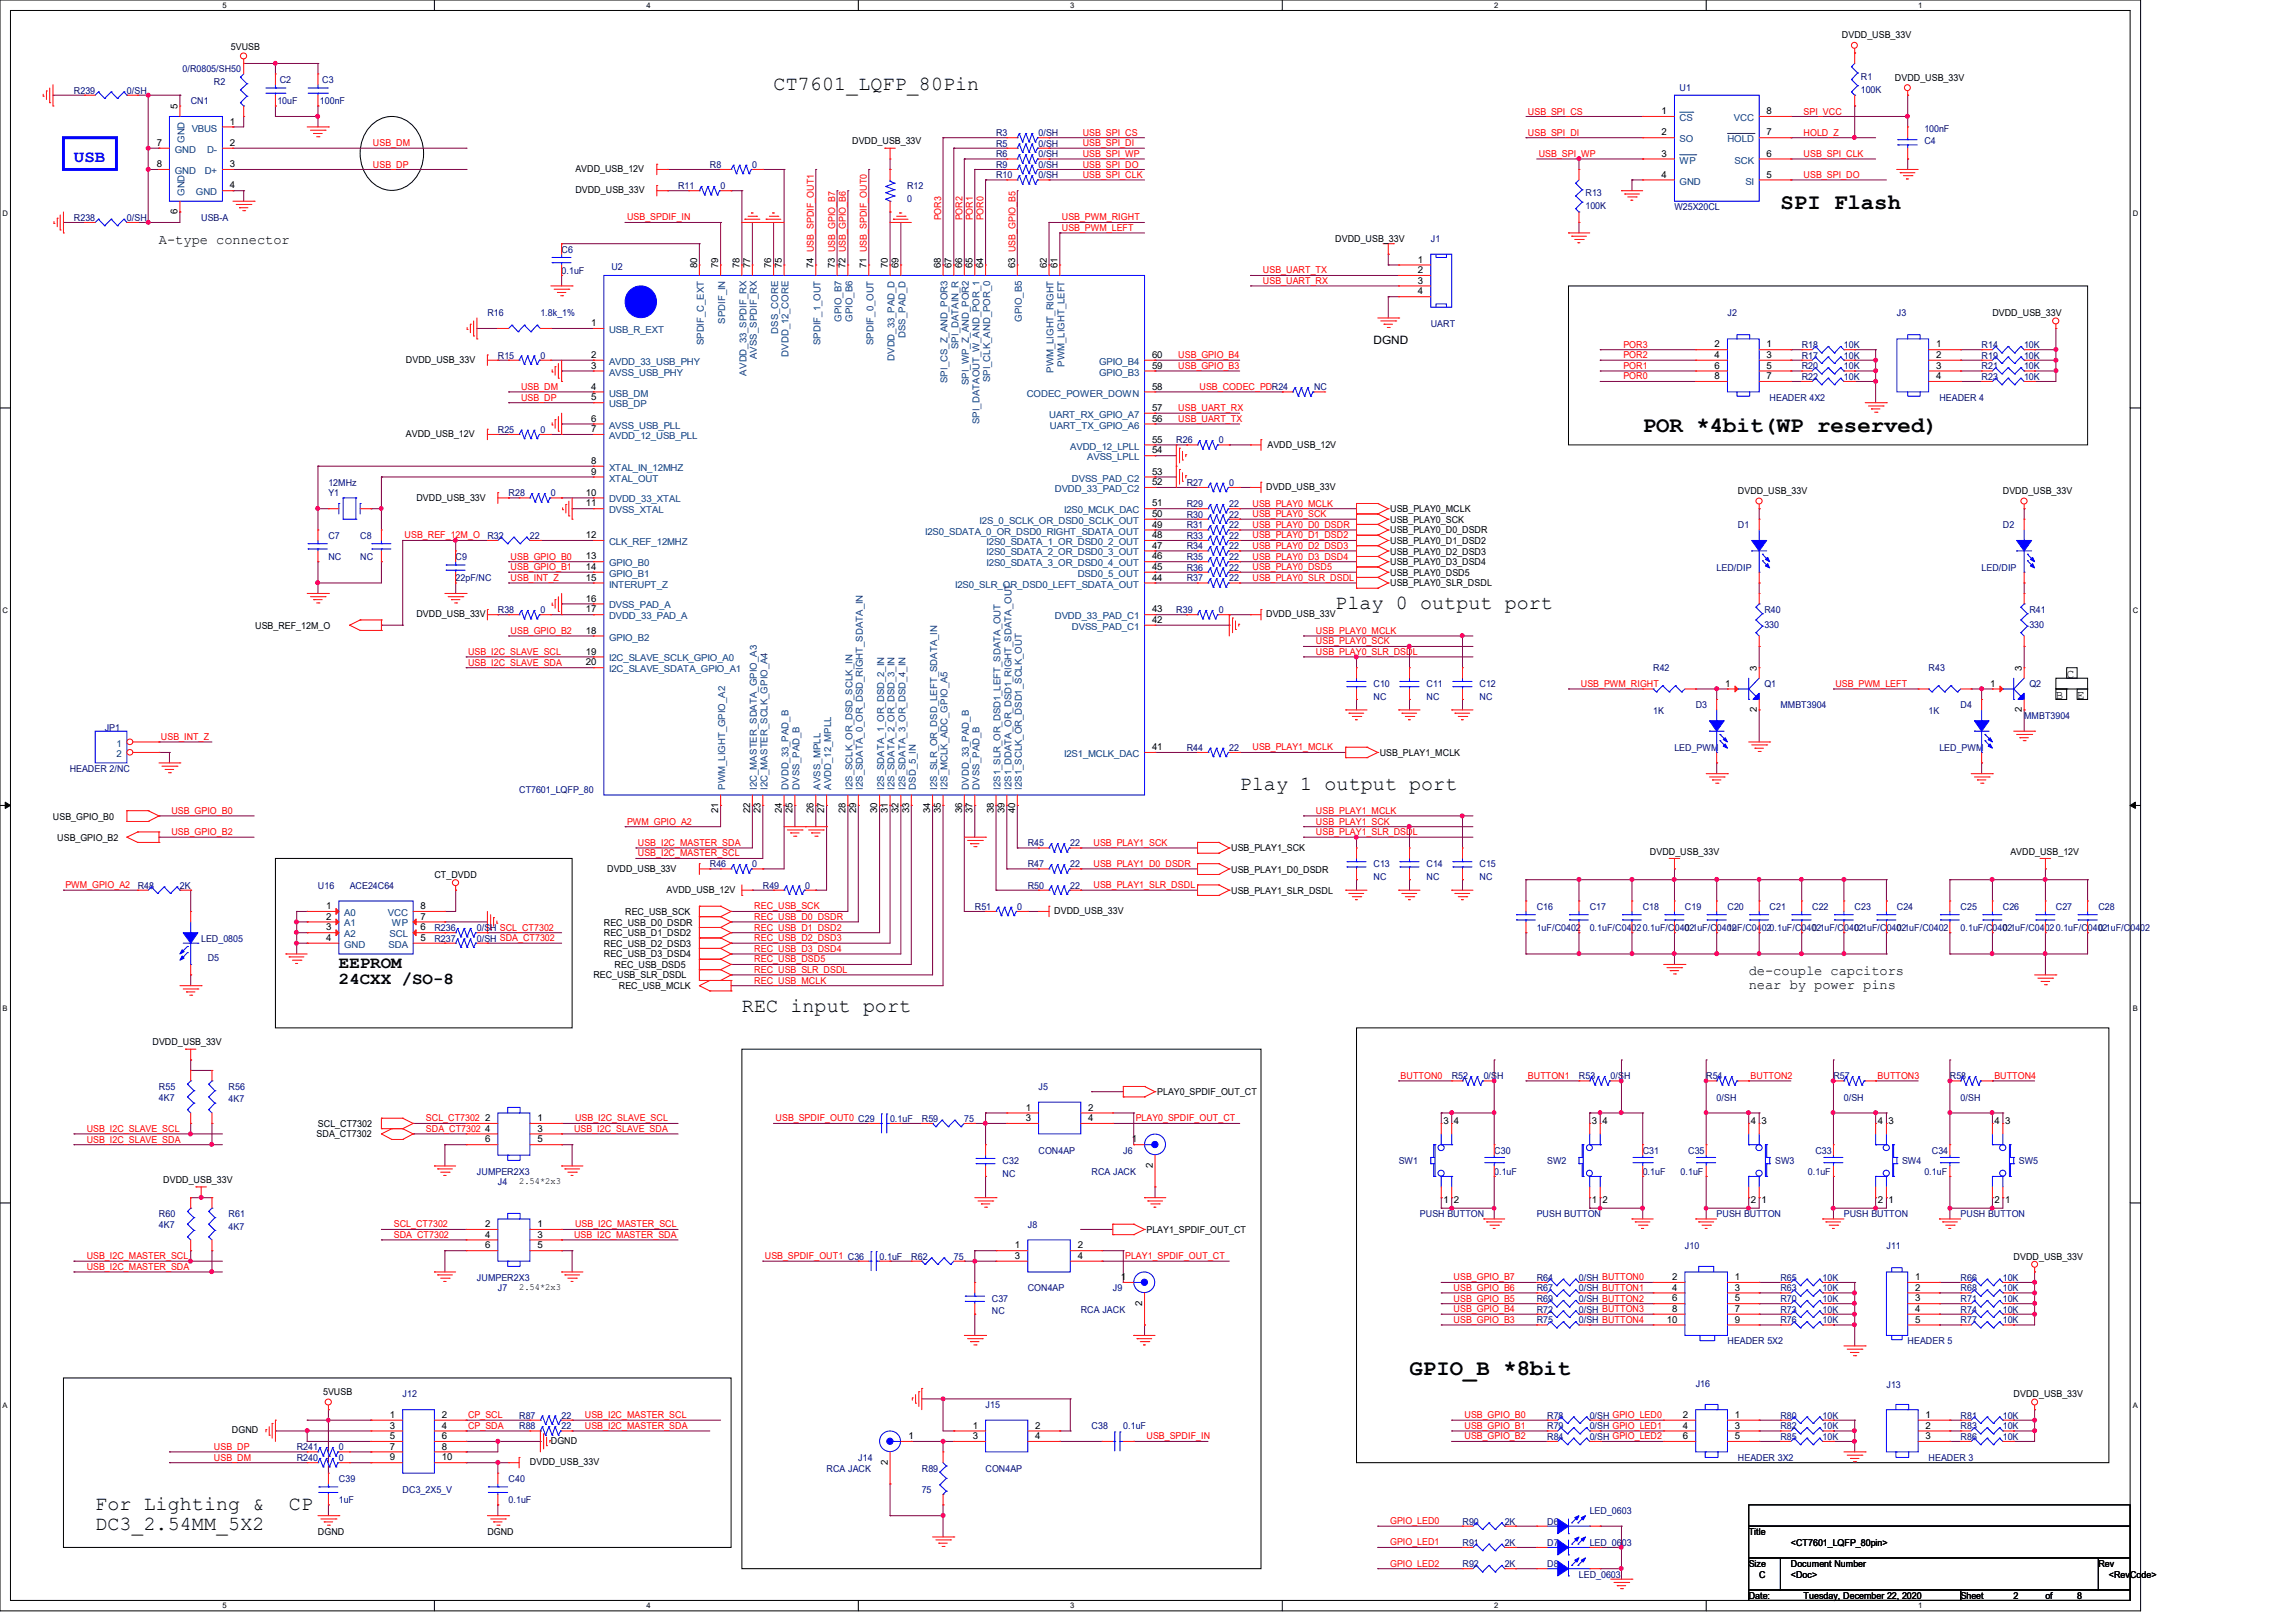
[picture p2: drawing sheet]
<svg xmlns="http://www.w3.org/2000/svg" width="297mm" height="210mm" viewBox="0 0 297 210" stroke-linecap="round" stroke-linejoin="round" font-family="sans-serif">
<defs><g id="words">
<g font-size="2.9">
<text x="230.4" y="27.1">SPI Flash</text>
<text x="212.6" y="55.9">POR *4bit(WP reserved)</text>
<text x="182.4" y="178">GPIO_B *8bit</text>
</g>
<g font-size="2.6">
<text x="100.1" y="11.6">CT7601_LQFP_80Pin</text>
<text x="172.8" y="78.9">Play 0 output port</text>
<text x="160.4" y="102.2">Play 1 output port</text>
<text x="96" y="131">REC input port</text>
<text x="12.3" y="195.5">For Lighting &amp;</text>
<text x="37.4" y="195.5">CP</text>
<text x="12.3" y="198">DC3_2.54MM_5X2</text>
</g>
<text font-size="2.2" fill="#00f" x="9.6" y="21">USB</text>
<g font-size="2.2">
<text x="43.9" y="125.2">EEPROM</text>
<text x="43.9" y="127.4">24CXX /SO-8</text>
</g>
<g font-size="1.8">
<text x="20.6" y="31.5">A-type connector</text>
<text x="226.3" y="126.2">de-couple capcitors</text>
<text x="226.3" y="128">near by power pins</text>
</g>
<g font-size="1.6">
<text x="267.5" y="87.7">C</text>
<text x="266.1" y="90.4">B</text>
<text x="268.8" y="90.4">E</text>
</g>
<text font-size="1.5" x="177.8" y="44.5">DGND</text>
<g font-size="1.2">
<text x="238.4" y="5">DVDD_USB_33V</text>
<text x="29.9" y="6.5">5VUSB</text>
<text x="245.2" y="10.5">DVDD_USB_33V</text>
<text x="23" y="14.1" transform="rotate(-90 23 14.1)">5</text>
<text x="29.8" y="16.1">1</text>
<text x="215" y="14.8">1</text>
<text x="215" y="17.5">2</text>
<text x="228.6" y="17.5">7</text>
<text x="228.6" y="14.8">8</text>
<text x="20.3" y="18.9">7</text>
<text x="20.3" y="21.6">8</text>
<text x="29.8" y="18.9">2</text>
<text x="29.8" y="21.6">3</text>
<text x="74.5" y="22.3">AVDD_USB_12V</text>
<text x="110.3" y="18.7">DVDD_USB_33V</text>
<text x="215" y="20.3">3</text>
<text x="215" y="23">4</text>
<text x="228.6" y="23">5</text>
<text x="228.6" y="20.3">6</text>
<text x="23" y="27.7" transform="rotate(-90 23 27.7)">6</text>
<text x="29.8" y="24.4">4</text>
<text x="74.5" y="25">DVDD_USB_33V</text>
<text x="90.2" y="34.7" transform="rotate(-90 90.2 34.7)">80</text>
<text x="93" y="34.7" transform="rotate(-90 93 34.7)">79</text>
<text x="95.7" y="34.7" transform="rotate(-90 95.7 34.7)">78</text>
<text x="97.1" y="34.7" transform="rotate(-90 97.1 34.7)">77</text>
<text x="99.8" y="34.7" transform="rotate(-90 99.8 34.7)">76</text>
<text x="101.2" y="34.7" transform="rotate(-90 101.2 34.7)">75</text>
<text x="105.3" y="34.7" transform="rotate(-90 105.3 34.7)">74 USB_SPDIF_OUT1</text>
<text x="108" y="34.7" transform="rotate(-90 108 34.7)">73 USB_GPIO_B7</text>
<text x="109.4" y="34.7" transform="rotate(-90 109.4 34.7)">72 USB_GPIO_B6</text>
<text x="112.1" y="34.7" transform="rotate(-90 112.1 34.7)">71 USB_SPDIF_OUT0</text>
<text x="114.9" y="34.7" transform="rotate(-90 114.9 34.7)">70</text>
<text x="116.3" y="34.7" transform="rotate(-90 116.3 34.7)">69</text>
<text x="121.7" y="34.7" transform="rotate(-90 121.7 34.7)">68</text>
<text x="123.1" y="34.7" transform="rotate(-90 123.1 34.7)">67</text>
<text x="124.5" y="34.7" transform="rotate(-90 124.5 34.7)">66</text>
<text x="125.9" y="34.7" transform="rotate(-90 125.9 34.7)">65</text>
<text x="127.3" y="34.7" transform="rotate(-90 127.3 34.7)">64</text>
<text x="131.4" y="34.7" transform="rotate(-90 131.4 34.7)">63 USB_GPIO_B5</text>
<text x="135.5" y="34.7" transform="rotate(-90 135.5 34.7)">62</text>
<text x="136.9" y="34.7" transform="rotate(-90 136.9 34.7)">61</text>
<text x="172.8" y="31.3">DVDD_USB_33V</text>
<text x="183.5" y="34">1</text>
<text x="183.5" y="35.3">2</text>
<text x="183.5" y="36.7">3</text>
<text x="183.5" y="38.1">4</text>
<text x="257.8" y="40.9">DVDD_USB_33V</text>
<text x="52.5" y="46.9">DVDD_USB_33V</text>
<text x="76.5" y="42.2">1</text>
<text x="76.5" y="46.3">2</text>
<text x="76.5" y="47.7">3</text>
<text x="149.1" y="47.7">59</text>
<text x="149.1" y="46.3">60</text>
<text x="221.9" y="45">2</text>
<text x="221.9" y="46.3">4</text>
<text x="221.9" y="47.7">6</text>
<text x="228.6" y="45">1</text>
<text x="228.6" y="46.3">3</text>
<text x="228.6" y="47.7">5</text>
<text x="250.6" y="45">1</text>
<text x="250.6" y="46.3">2</text>
<text x="250.6" y="47.7">3</text>
<text x="76.5" y="50.4">4</text>
<text x="76.5" y="51.8">5</text>
<text x="149.1" y="53.2">57</text>
<text x="149.1" y="50.4">58</text>
<text x="221.9" y="49.1">8</text>
<text x="228.6" y="49.1">7</text>
<text x="250.6" y="49.1">4</text>
<text x="52.5" y="56.6">AVDD_USB_12V</text>
<text x="76.5" y="54.6">6</text>
<text x="76.5" y="55.9">7</text>
<text x="149.1" y="58.7">54</text>
<text x="149.1" y="57.3">55</text>
<text x="149.1" y="54.6">56</text>
<text x="164" y="57.9">AVDD_USB_12V</text>
<text x="53.9" y="64.8">DVDD_USB_33V</text>
<text x="75.8" y="64.1">10</text>
<text x="75.8" y="65.5">11</text>
<text x="76.5" y="60">8</text>
<text x="76.5" y="61.4">9</text>
<text x="149.1" y="65.5">51</text>
<text x="149.1" y="62.8">52</text>
<text x="149.1" y="61.4">53</text>
<text x="163.9" y="63.4">DVDD_USB_33V</text>
<text x="224.9" y="64">DVDD_USB_33V</text>
<text x="259.2" y="64">DVDD_USB_33V</text>
<text x="75.8" y="69.6">12</text>
<text x="149.1" y="68.3">49</text>
<text x="149.1" y="66.9">50</text>
<text x="149.1" y="71">47</text>
<text x="149.1" y="69.6">48</text>
<text x="179.9" y="70.4">USB_PLAY0_D1_DSD2</text>
<text x="179.9" y="71.8">USB_PLAY0_D2_DSD3</text>
<text x="179.9" y="69">USB_PLAY0_D0_DSDR</text>
<text x="179.9" y="66.3">USB_PLAY0_MCLK</text>
<text x="179.9" y="67.6">USB_PLAY0_SCK</text>
<text x="75.8" y="72.4">13</text>
<text x="75.8" y="73.7">14</text>
<text x="75.8" y="75.1">15</text>
<text x="75.8" y="77.9">16</text>
<text x="149.1" y="75.1">44</text>
<text x="149.1" y="73.7">45</text>
<text x="149.1" y="72.4">46</text>
<text x="179.9" y="75.9">USB_PLAY0_SLR_DSDL</text>
<text x="179.9" y="73.2">USB_PLAY0_D3_DSD4</text>
<text x="179.9" y="74.5">USB_PLAY0_DSD5</text>
<text x="33" y="81.4">USB_REF_12M_O</text>
<text x="53.9" y="79.8">DVDD_USB_33V</text>
<text x="75.8" y="79.2">17</text>
<text x="75.8" y="82">18</text>
<text x="149.1" y="80.6">42</text>
<text x="149.1" y="79.2">43</text>
<text x="163.9" y="79.8">DVDD_USB_33V</text>
<text x="75.8" y="84.7">19</text>
<text x="75.8" y="86.1">20</text>
<text x="223.3" y="88.9">1</text>
<text x="227.4" y="86.8" transform="rotate(-90 227.4 86.8)">3</text>
<text x="257.5" y="88.9">1</text>
<text x="261.7" y="86.8" transform="rotate(-90 261.7 86.8)">3</text>
<text x="227.4" y="92.2" transform="rotate(-90 227.4 92.2)">2</text>
<text x="261.7" y="92.2" transform="rotate(-90 261.7 92.2)">2</text>
<text x="149.1" y="97.1">41</text>
<text x="178.6" y="97.8">USB_PLAY1_MCLK</text>
<text x="6.9" y="106">USB_GPIO_B0</text>
<text x="93" y="105.2" transform="rotate(-90 93 105.2)">21</text>
<text x="97.1" y="105.2" transform="rotate(-90 97.1 105.2)">22</text>
<text x="98.4" y="105.2" transform="rotate(-90 98.4 105.2)">23</text>
<text x="101.2" y="105.2" transform="rotate(-90 101.2 105.2)">24</text>
<text x="102.6" y="105.2" transform="rotate(-90 102.6 105.2)">25</text>
<text x="105.3" y="105.2" transform="rotate(-90 105.3 105.2)">26</text>
<text x="106.7" y="105.2" transform="rotate(-90 106.7 105.2)">27</text>
<text x="109.4" y="105.2" transform="rotate(-90 109.4 105.2)">28</text>
<text x="110.8" y="105.2" transform="rotate(-90 110.8 105.2)">29</text>
<text x="113.5" y="105.2" transform="rotate(-90 113.5 105.2)">30</text>
<text x="114.9" y="105.2" transform="rotate(-90 114.9 105.2)">31</text>
<text x="116.3" y="105.2" transform="rotate(-90 116.3 105.2)">32</text>
<text x="117.6" y="105.2" transform="rotate(-90 117.6 105.2)">33</text>
<text x="120.4" y="105.2" transform="rotate(-90 120.4 105.2)">34</text>
<text x="121.7" y="105.2" transform="rotate(-90 121.7 105.2)">35</text>
<text x="124.5" y="105.2" transform="rotate(-90 124.5 105.2)">36</text>
<text x="125.9" y="105.2" transform="rotate(-90 125.9 105.2)">37</text>
<text x="128.6" y="105.2" transform="rotate(-90 128.6 105.2)">38</text>
<text x="130" y="105.2" transform="rotate(-90 130 105.2)">39</text>
<text x="131.4" y="105.2" transform="rotate(-90 131.4 105.2)">40</text>
<text x="7.4" y="108.8">USB_GPIO_B2</text>
<text x="56.2" y="113.6">CT_DVDD</text>
<text x="78.6" y="112.8">DVDD_USB_33V</text>
<text x="159.3" y="112.9">USB_PLAY1_D0_DSDR</text>
<text x="159.3" y="110.2">USB_PLAY1_SCK</text>
<text x="213.5" y="110.6">DVDD_USB_33V</text>
<text x="260.2" y="110.6">AVDD_USB_12V</text>
<text x="42.2" y="117.6">1</text>
<text x="42.2" y="119">2</text>
<text x="54.4" y="119">7</text>
<text x="54.4" y="117.6">8</text>
<text x="78.1" y="119.8">REC_USB_D0_DSDR</text>
<text x="80.9" y="118.4">REC_USB_SCK</text>
<text x="86.3" y="115.5">AVDD_USB_12V</text>
<text x="136.4" y="118.3">DVDD_USB_33V</text>
<text x="159.3" y="115.7">USB_PLAY1_SLR_DSDL</text>
<text x="42.2" y="120.4">3</text>
<text x="42.2" y="121.7">4</text>
<text x="54.4" y="121.7">5</text>
<text x="54.4" y="120.4">6</text>
<text x="78.1" y="121.2">REC_USB_D1_DSD2</text>
<text x="78.1" y="122.5">REC_USB_D2_DSD3</text>
<text x="78.1" y="123.9">REC_USB_D3_DSD4</text>
<text x="79.5" y="125.3">REC_USB_DSD5</text>
<text x="76.8" y="126.6">REC_USB_SLR_DSDL</text>
<text x="80.1" y="128">REC_USB_MCLK</text>
<text x="19.7" y="135.3">DVDD_USB_33V</text>
<text x="132.8" y="143.7">1</text>
<text x="140.8" y="143.7">2</text>
<text x="149.8" y="141.7">PLAY0_SPDIF_OUT_CT</text>
<text x="41" y="147.2">SDA_CT7302</text>
<text x="41.1" y="145.8">SCL_CT7302</text>
<text x="62.8" y="145.1">2</text>
<text x="62.8" y="146.4">4</text>
<text x="62.8" y="147.8">6</text>
<text x="69.6" y="145.1">1</text>
<text x="69.6" y="146.4">3</text>
<text x="69.6" y="147.8">5</text>
<text x="132.8" y="145.1">3</text>
<text x="140.8" y="145.1">4</text>
<text x="146.5" y="147.8">1</text>
<text x="186.8" y="145.5">3</text>
<text x="188.2" y="145.5">4</text>
<text x="206" y="145.5">3</text>
<text x="207.4" y="145.5">4</text>
<text x="226.6" y="145.5">4</text>
<text x="228" y="145.5">3</text>
<text x="243" y="145.5">4</text>
<text x="244.4" y="145.5">3</text>
<text x="258.1" y="145.5">4</text>
<text x="259.5" y="145.5">3</text>
<text x="21.1" y="153.1">DVDD_USB_33V</text>
<text x="67.2" y="153.2">2.54*2x3</text>
<text x="149.2" y="151.1" transform="rotate(-90 149.2 151.1)">2</text>
<text x="186.8" y="155.7">1</text>
<text x="188.2" y="155.7">2</text>
<text x="206" y="155.7">1</text>
<text x="207.4" y="155.7">2</text>
<text x="226.6" y="155.7">2</text>
<text x="228" y="155.7">1</text>
<text x="243" y="155.7">2</text>
<text x="244.4" y="155.7">1</text>
<text x="258.1" y="155.7">2</text>
<text x="259.5" y="155.7">1</text>
<text x="62.8" y="158.8">2</text>
<text x="62.8" y="160.1">4</text>
<text x="62.8" y="161.5">6</text>
<text x="69.6" y="158.8">1</text>
<text x="69.6" y="160.1">3</text>
<text x="69.6" y="161.5">5</text>
<text x="131.4" y="161.5">1</text>
<text x="139.5" y="161.5">2</text>
<text x="148.4" y="159.6">PLAY1_SPDIF_OUT_CT</text>
<text x="67.2" y="167">2.54*2x3</text>
<text x="131.4" y="162.9">3</text>
<text x="139.5" y="162.9">4</text>
<text x="145.1" y="165.6">1</text>
<text x="216.4" y="165.6">2</text>
<text x="216.4" y="167">4</text>
<text x="224.5" y="165.6">1</text>
<text x="224.5" y="167">3</text>
<text x="247.9" y="165.6">1</text>
<text x="247.9" y="167">2</text>
<text x="260.6" y="163">DVDD_USB_33V</text>
<text x="147.8" y="168.9" transform="rotate(-90 147.8 168.9)">2</text>
<text x="215.7" y="171.2">10</text>
<text x="216.4" y="168.4">6</text>
<text x="216.4" y="169.8">8</text>
<text x="224.5" y="168.4">5</text>
<text x="224.5" y="169.8">7</text>
<text x="224.5" y="171.2">9</text>
<text x="247.9" y="168.4">3</text>
<text x="247.9" y="169.8">4</text>
<text x="247.9" y="171.2">5</text>
<text x="30" y="185.5">DGND</text>
<text x="41.8" y="180.5">5VUSB</text>
<text x="50.5" y="183.5">1</text>
<text x="50.5" y="184.9">3</text>
<text x="57.2" y="183.5">2</text>
<text x="57.2" y="184.9">4</text>
<text x="125.9" y="184.9">1</text>
<text x="134" y="184.9">2</text>
<text x="217.8" y="183.5">2</text>
<text x="217.8" y="184.9">4</text>
<text x="224.5" y="183.5">1</text>
<text x="224.5" y="184.9">3</text>
<text x="249.2" y="183.5">1</text>
<text x="249.2" y="184.9">2</text>
<text x="260.6" y="180.8">DVDD_USB_33V</text>
<text x="50.5" y="186.2">5</text>
<text x="50.5" y="187.6">7</text>
<text x="50.5" y="189">9</text>
<text x="57.2" y="186.2">6</text>
<text x="57.2" y="187.6">8</text>
<text x="57.2" y="189">10</text>
<text x="68.6" y="189.6">DVDD_USB_33V</text>
<text x="71.3" y="186.9">DGND</text>
<text x="114.9" y="189.5" transform="rotate(-90 114.9 189.5)">2</text>
<text x="117.6" y="186.2">1</text>
<text x="125.9" y="186.2">3</text>
<text x="134" y="186.2">4</text>
<text x="217.8" y="186.2">6</text>
<text x="224.5" y="186.2">5</text>
<text x="249.2" y="186.2">3</text>
<text x="41.1" y="198.6">DGND</text>
<text x="63.1" y="198.6">DGND</text>
<text x="226.3" y="198.6">Title</text>
<text x="226.3" y="202.7">Size</text>
<text x="231.8" y="200">&lt;CT7601_LQFP_80pin&gt;</text>
<text x="231.8" y="202.7">Document Number</text>
<text x="271.6" y="202.7">Rev</text>
<text x="226.3" y="206.9">Date:</text>
<text x="227.7" y="204.1">C</text>
<text x="231.8" y="204.1">&lt;Doc&gt;</text>
<text x="233.4" y="206.9">Tuesday, December 22, 2020</text>
<text x="253.7" y="206.9">Sheet</text>
<text x="260.6" y="206.9">2</text>
<text x="264.7" y="206.9">of</text>
<text x="268.8" y="206.9">8</text>
<text x="272.9" y="204.1">&lt;RevCode&gt;</text>
</g>
<g font-size="1.2" fill="#000080">
<text x="23.6" y="9.4">0/R0805/SH50</text>
<text x="27.7" y="11">R2</text>
<text x="36.2" y="10.7">C2</text>
<text x="41.7" y="10.7">C3</text>
<text x="217.4" y="11.8">U1</text>
<text x="240.8" y="10.3">R1</text>
<text x="240.8" y="12">100K</text>
<text x="9.6" y="12.1">R239</text>
<text x="16.4" y="12.1">0/SH</text>
<text x="24.7" y="13.5">CN1</text>
<text x="35.9" y="13.5">10uF</text>
<text x="41.4" y="13.5">100nF</text>
<text x="128.9" y="17.6">R3</text>
<text x="134.4" y="17.6">0/SH</text>
<text x="249" y="17">100nF</text>
<text x="91.9" y="21.7">R8</text>
<text x="97.4" y="21.7">0</text>
<text x="128.9" y="21.7">R9</text>
<text x="128.9" y="20.3">R6</text>
<text x="128.9" y="23.1">R10</text>
<text x="128.9" y="19">R5</text>
<text x="134.4" y="21.7">0/SH</text>
<text x="134.4" y="20.3">0/SH</text>
<text x="134.4" y="23.1">0/SH</text>
<text x="134.4" y="19">0/SH</text>
<text x="249" y="18.7">C4</text>
<text x="9.6" y="28.6">R238</text>
<text x="16.4" y="28.6">0/SH</text>
<text x="26" y="28.6">USB-A</text>
<text x="87.8" y="24.4">R11</text>
<text x="93.3" y="24.4">0</text>
<text x="117.4" y="24.4">R12</text>
<text x="117.4" y="26.1">0</text>
<text x="205.2" y="25.4">R13</text>
<text x="205.2" y="27.1">100K</text>
<text x="216.7" y="27.2">W25X20CL</text>
<text x="72.7" y="32.7">C6</text>
<text x="72.7" y="35.4">0.1uF</text>
<text x="79.1" y="34.9">U2</text>
<text x="185.2" y="31.3">J1</text>
<text x="63.1" y="40.9">R16</text>
<text x="69.9" y="40.9">1.8k_1%</text>
<text x="223.6" y="40.9">J2</text>
<text x="245.5" y="40.9">J3</text>
<text x="64.4" y="46.4">R15</text>
<text x="69.9" y="46.4">0</text>
<text x="185.2" y="42.3">UART</text>
<text x="233.2" y="47.8">R20</text>
<text x="233.2" y="45">R18</text>
<text x="233.2" y="46.4">R17</text>
<text x="238.6" y="47.8">10K</text>
<text x="238.6" y="45">10K</text>
<text x="238.6" y="46.4">10K</text>
<text x="256.4" y="46.4">R19</text>
<text x="256.4" y="47.8">R21</text>
<text x="256.4" y="45">R14</text>
<text x="261.9" y="46.4">10K</text>
<text x="261.9" y="47.8">10K</text>
<text x="261.9" y="45">10K</text>
<text x="170.1" y="50.5">NC</text>
<text x="229" y="51.9">HEADER 4X2</text>
<text x="233.2" y="49.1">R22</text>
<text x="238.6" y="49.1">10K</text>
<text x="251" y="51.9">HEADER 4</text>
<text x="256.4" y="49.1">R23</text>
<text x="261.9" y="49.1">10K</text>
<text x="64.4" y="56">R25</text>
<text x="69.9" y="56">0</text>
<text x="152.2" y="57.4">R26</text>
<text x="157.7" y="57.4">0</text>
<text x="42.5" y="64.2">Y1</text>
<text x="42.5" y="62.9">12MHz</text>
<text x="65.8" y="64.2">R28</text>
<text x="71.3" y="64.2">0</text>
<text x="153.6" y="62.9">R27</text>
<text x="153.6" y="65.6">R29</text>
<text x="159.1" y="62.9">0</text>
<text x="159.1" y="65.6">22</text>
<text x="42.5" y="69.7">C7</text>
<text x="46.6" y="69.7">C8</text>
<text x="63.1" y="69.7">R32</text>
<text x="68.6" y="69.7">22</text>
<text x="153.6" y="67">R30</text>
<text x="153.6" y="71.1">R34</text>
<text x="153.6" y="69.7">R33</text>
<text x="153.6" y="68.3">R31</text>
<text x="159.1" y="67">22</text>
<text x="159.1" y="71.1">22</text>
<text x="159.1" y="69.7">22</text>
<text x="159.1" y="68.3">22</text>
<text x="224.9" y="68.3">D1</text>
<text x="259.2" y="68.3">D2</text>
<text x="42.5" y="72.4">NC</text>
<text x="46.6" y="72.4">NC</text>
<text x="59" y="72.4">C9</text>
<text x="59" y="75.2">22pF/NC</text>
<text x="153.6" y="73.8">R36</text>
<text x="153.6" y="75.2">R37</text>
<text x="153.6" y="72.4">R35</text>
<text x="159.1" y="73.8">22</text>
<text x="159.1" y="75.2">22</text>
<text x="159.1" y="72.4">22</text>
<text x="222.2" y="73.8">LED/DIP</text>
<text x="256.4" y="73.8">LED/DIP</text>
<text x="64.4" y="79.3">R38</text>
<text x="69.9" y="79.3">0</text>
<text x="152.2" y="79.3">R39</text>
<text x="157.7" y="79.3">0</text>
<text x="228.3" y="79.3">R40</text>
<text x="228.3" y="81.2">330</text>
<text x="262.6" y="79.3">R41</text>
<text x="262.6" y="81.2">330</text>
<text x="177.8" y="88.9">C10</text>
<text x="184.6" y="88.9">C11</text>
<text x="191.5" y="88.9">C12</text>
<text x="213.9" y="86.9">R42</text>
<text x="228.3" y="88.9">Q1</text>
<text x="249.6" y="86.9">R43</text>
<text x="262.6" y="88.9">Q2</text>
<text x="13.5" y="94.5">JP1</text>
<text x="177.8" y="90.6">NC</text>
<text x="184.6" y="90.6">NC</text>
<text x="191.5" y="90.6">NC</text>
<text x="213.9" y="92.5">1K</text>
<text x="219.5" y="91.7">D3</text>
<text x="230.4" y="91.7">MMBT3904</text>
<text x="249.6" y="92.5">1K</text>
<text x="253.7" y="91.7">D4</text>
<text x="262" y="93">MMBT3904</text>
<text x="9" y="99.9">HEADER 2/NC</text>
<text x="153.6" y="97.2">R44</text>
<text x="159.1" y="97.2">22</text>
<text x="216.7" y="97.2">LED_PWM</text>
<text x="251" y="97.2">LED_PWM</text>
<text x="67.2" y="102.6">CT7601_LQFP_80</text>
<text x="91.9" y="112.2">R46</text>
<text x="97.4" y="112.2">0</text>
<text x="133" y="112.2">R47</text>
<text x="133" y="109.5">R45</text>
<text x="138.5" y="112.2">22</text>
<text x="138.5" y="109.5">22</text>
<text x="177.8" y="112.2">C13</text>
<text x="177.8" y="113.9">NC</text>
<text x="184.6" y="112.2">C14</text>
<text x="184.6" y="113.9">NC</text>
<text x="191.5" y="112.2">C15</text>
<text x="191.5" y="113.9">NC</text>
<text x="17.8" y="115">R48</text>
<text x="23.3" y="115">2K</text>
<text x="41.1" y="115">U16</text>
<text x="45.3" y="115">ACE24C64</text>
<text x="98.7" y="115">R49</text>
<text x="104.2" y="115">0</text>
<text x="126.2" y="117.7">R51</text>
<text x="131.7" y="117.7">0</text>
<text x="133" y="115">R50</text>
<text x="138.5" y="115">22</text>
<text x="198.9" y="117.7">C16</text>
<text x="205.7" y="117.7">C17</text>
<text x="212.6" y="117.7">C18</text>
<text x="218.1" y="117.7">C19</text>
<text x="223.6" y="117.7">C20</text>
<text x="229" y="117.7">C21</text>
<text x="234.5" y="117.7">C22</text>
<text x="240" y="117.7">C23</text>
<text x="245.5" y="117.7">C24</text>
<text x="253.7" y="117.7">C25</text>
<text x="259.2" y="117.7">C26</text>
<text x="266.1" y="117.7">C27</text>
<text x="271.6" y="117.7">C28</text>
<text x="26" y="121.8">LED_0805</text>
<text x="26.9" y="124.3">D5</text>
<text x="56.2" y="121.8">R237</text>
<text x="56.2" y="120.4">R236</text>
<text x="61.7" y="121.8">0/SH SDA_CT7302</text>
<text x="61.7" y="120.4">0/SH SCL_CT7302</text>
<text x="198.9" y="120.4">1uF/C0402</text>
<text x="205.7" y="120.4">0.1uF/C04020.1uF/C0402</text>
<text x="218.1" y="120.4">0.1uF/C0402</text>
<text x="223.6" y="120.4">1uF/C04020.1uF/C0402</text>
<text x="234.5" y="120.4">0.1uF/C0402</text>
<text x="240" y="120.4">0.1uF/C0402</text>
<text x="245.5" y="120.4">0.1uF/C0402</text>
<text x="253.7" y="120.4">0.1uF/C0402</text>
<text x="259.2" y="120.4">0.1uF/C04020.1uF/C0402</text>
<text x="271.6" y="120.4">0.1uF/C0402</text>
<text x="20.6" y="141">R55</text>
<text x="20.6" y="142.4">4K7</text>
<text x="29.6" y="141">R56</text>
<text x="29.6" y="142.7">4K7</text>
<text x="134.4" y="141">J5</text>
<text x="187.9" y="139.7">R52</text>
<text x="192" y="139.7">0/SH</text>
<text x="204.3" y="139.7">R53</text>
<text x="208.4" y="139.7">0/SH</text>
<text x="220.8" y="139.7">R54</text>
<text x="222.2" y="142.4">0/SH</text>
<text x="237.3" y="139.7">R57</text>
<text x="238.6" y="142.4">0/SH</text>
<text x="252.3" y="139.7">R58</text>
<text x="253.7" y="142.4">0/SH</text>
<text x="115.2" y="145.2">0.1uF</text>
<text x="119.3" y="145.2">R59</text>
<text x="124.8" y="145.2">75</text>
<text x="134.4" y="149.3">CON4AP</text>
<text x="145.4" y="149.3">J6</text>
<text x="193.4" y="149.3">C30</text>
<text x="212.6" y="149.3">C31</text>
<text x="218.5" y="149.3">C35</text>
<text x="234.9" y="149.3">C33</text>
<text x="250" y="149.3">C34</text>
<text x="61.7" y="152">JUMPER2X3</text>
<text x="64.4" y="153.4">J4</text>
<text x="129.7" y="150.6">C32</text>
<text x="129.7" y="152.3">NC</text>
<text x="141.3" y="152">RCA JACK</text>
<text x="181" y="150.6">SW1</text>
<text x="193.4" y="152">0.1uF</text>
<text x="200.2" y="150.6">SW2</text>
<text x="212.6" y="152">0.1uF</text>
<text x="217.5" y="152">0.1uF</text>
<text x="229.7" y="150.6">SW3</text>
<text x="234" y="152">0.1uF</text>
<text x="246.2" y="150.6">SW4</text>
<text x="249" y="152">0.1uF</text>
<text x="261.3" y="150.6">SW5</text>
<text x="20.6" y="157.5">R60</text>
<text x="20.6" y="158.9">4K7</text>
<text x="29.6" y="157.5">R61</text>
<text x="29.6" y="159.1">4K7</text>
<text x="133" y="158.9">J8</text>
<text x="183.8" y="157.5">PUSH BUTTON</text>
<text x="198.9" y="157.5">PUSH BUTTON</text>
<text x="218.1" y="161.6">J10</text>
<text x="222.2" y="157.5">PUSH BUTTON</text>
<text x="238.6" y="157.5">PUSH BUTTON</text>
<text x="244.1" y="161.6">J11</text>
<text x="253.7" y="157.5">PUSH BUTTON</text>
<text x="61.7" y="165.7">JUMPER2X3</text>
<text x="64.4" y="167.1">J7</text>
<text x="113.8" y="163">0.1uF</text>
<text x="117.9" y="163">R62</text>
<text x="123.4" y="163">75</text>
<text x="133" y="167.1">CON4AP</text>
<text x="144" y="167.1">J9</text>
<text x="198.9" y="165.7">R64</text>
<text x="198.9" y="167.1">R67</text>
<text x="204.3" y="165.7">0/SH BUTTON0</text>
<text x="204.3" y="167.1">0/SH BUTTON1</text>
<text x="230.4" y="165.7">R65</text>
<text x="230.4" y="167.1">R63</text>
<text x="235.9" y="165.7">10K</text>
<text x="235.9" y="167.1">10K</text>
<text x="253.7" y="165.7">R66</text>
<text x="253.7" y="167.1">R68</text>
<text x="259.2" y="165.7">10K</text>
<text x="259.2" y="167.1">10K</text>
<text x="128.4" y="168.4">C37</text>
<text x="128.4" y="170.1">NC</text>
<text x="139.9" y="169.8">RCA JACK</text>
<text x="198.9" y="168.4">R69</text>
<text x="198.9" y="171.2">R75</text>
<text x="198.9" y="169.8">R72</text>
<text x="204.3" y="168.4">0/SH BUTTON2</text>
<text x="204.3" y="171.2">0/SH BUTTON4</text>
<text x="204.3" y="169.8">0/SH BUTTON3</text>
<text x="223.6" y="173.9">HEADER 5X2</text>
<text x="230.4" y="169.8">R73</text>
<text x="230.4" y="171.2">R76</text>
<text x="230.4" y="168.4">R70</text>
<text x="235.9" y="169.8">10K</text>
<text x="235.9" y="171.2">10K</text>
<text x="235.9" y="168.4">10K</text>
<text x="246.9" y="173.9">HEADER 5</text>
<text x="253.7" y="171.2">R77</text>
<text x="253.7" y="168.4">R71</text>
<text x="253.7" y="169.8">R74</text>
<text x="259.2" y="171.2">10K</text>
<text x="259.2" y="168.4">10K</text>
<text x="259.2" y="169.8">10K</text>
<text x="219.5" y="179.4">J16</text>
<text x="244.1" y="179.6">J13</text>
<text x="52.1" y="180.8">J12</text>
<text x="67.2" y="183.6">R87</text>
<text x="67.2" y="184.9">R88</text>
<text x="72.7" y="183.6">22</text>
<text x="72.7" y="184.9">22</text>
<text x="127.5" y="182.2">J15</text>
<text x="141.3" y="184.9">C38</text>
<text x="145.4" y="184.9">0.1uF</text>
<text x="200.2" y="184.9">R79</text>
<text x="200.2" y="183.6">R78</text>
<text x="205.7" y="184.9">0/SH GPIO_LED1</text>
<text x="205.7" y="183.6">0/SH GPIO_LED0</text>
<text x="230.4" y="184.9">R82</text>
<text x="230.4" y="183.6">R80</text>
<text x="235.9" y="184.9">10K</text>
<text x="235.9" y="183.6">10K</text>
<text x="253.7" y="183.6">R81</text>
<text x="253.7" y="184.9">R83</text>
<text x="259.2" y="183.6">10K</text>
<text x="259.2" y="184.9">10K</text>
<text x="38.4" y="187.7">R241</text>
<text x="38.4" y="189">R240</text>
<text x="43.9" y="191.8">C39</text>
<text x="43.9" y="187.7">0</text>
<text x="43.9" y="189">0</text>
<text x="65.8" y="191.8">C40</text>
<text x="107" y="190.4">RCA JACK</text>
<text x="111.1" y="189">J14</text>
<text x="119.3" y="190.4">R89</text>
<text x="127.5" y="190.4">CON4AP</text>
<text x="200.2" y="186.3">R84</text>
<text x="205.7" y="186.3">0/SH GPIO_LED2</text>
<text x="224.9" y="189">HEADER 3X2</text>
<text x="230.4" y="186.3">R85</text>
<text x="235.9" y="186.3">10K</text>
<text x="249.6" y="189">HEADER 3</text>
<text x="253.7" y="186.3">R86</text>
<text x="259.2" y="186.3">10K</text>
<text x="43.9" y="194.5">1uF</text>
<text x="52.1" y="193.2">DC3_2X5_V</text>
<text x="65.8" y="194.5">0.1uF</text>
<text x="119.3" y="193.2">75</text>
<text x="189.3" y="197.3">R90</text>
<text x="194.7" y="197.3">2K</text>
<text x="200.2" y="197.3">D6</text>
<text x="205.7" y="195.9">LED_0603</text>
<text x="189.3" y="200">R91</text>
<text x="189.3" y="202.7">R92</text>
<text x="194.7" y="200">2K</text>
<text x="194.7" y="202.7">2K</text>
<text x="200.2" y="200">D7</text>
<text x="200.2" y="202.7">D8</text>
<text x="205.7" y="200">LED_0603</text>
<text x="204.3" y="204.1">LED_0603</text>
</g>
<g font-size="1.2" fill="#004080">
<text x="24.8" y="17">VBUS</text>
<text x="217.4" y="15.7">CS</text>
<text x="224.4" y="15.7">VCC</text>
<text x="22.6" y="19.8">GND</text>
<text x="22.6" y="22.5">GND</text>
<text x="23.9" y="18.5" transform="rotate(-90 23.9 18.5)">GND</text>
<text x="26.5" y="22.5">D+</text>
<text x="26.8" y="19.8">D-</text>
<text x="217.4" y="18.4">SO</text>
<text x="217.4" y="21.2">WP</text>
<text x="217.4" y="23.9">GND</text>
<text x="223.6" y="18.4">HOLD</text>
<text x="224.5" y="21.2">SCK</text>
<text x="225.9" y="23.9">SI</text>
<text x="23.9" y="25.4" transform="rotate(-90 23.9 25.4)">GND</text>
<text x="25.4" y="25.3">GND</text>
<text x="93.9" y="41.9" transform="rotate(-90 93.9 41.9)">SPDIF_IN</text>
<text x="108.9" y="41.7" transform="rotate(-90 108.9 41.7)">GPIO_B7</text>
<text x="110.3" y="41.7" transform="rotate(-90 110.3 41.7)">GPIO_B6</text>
<text x="132.2" y="41.7" transform="rotate(-90 132.2 41.7)">GPIO_B5</text>
<text x="78.8" y="43.1">USB_R_EXT</text>
<text x="78.8" y="47.2">AVDD_33_USB_PHY</text>
<text x="91.1" y="44.7" transform="rotate(-90 91.1 44.7)">SPDIF_C_EXT</text>
<text x="98" y="46.5" transform="rotate(-90 98 46.5)">AVSS_SPDIF_RX</text>
<text x="100.7" y="43.2" transform="rotate(-90 100.7 43.2)">DSS_CORE</text>
<text x="102.1" y="46.1" transform="rotate(-90 102.1 46.1)">DVDD_12_CORE</text>
<text x="106.2" y="44.7" transform="rotate(-90 106.2 44.7)">SPDIF_1_OUT</text>
<text x="113" y="44.7" transform="rotate(-90 113 44.7)">SPDIF_0_OUT</text>
<text x="115.8" y="46.7" transform="rotate(-90 115.8 46.7)">DVDD_33_PAD_D</text>
<text x="117.2" y="43.7" transform="rotate(-90 117.2 43.7)">DSS_PAD_D</text>
<text x="124" y="45.2" transform="rotate(-90 124 45.2)">SPI_DATAIN_R</text>
<text x="137.8" y="47.5" transform="rotate(-90 137.8 47.5)">PWM_LIGHT_LEFT</text>
<text x="142.2" y="47.2">GPIO_B4</text>
<text x="78.8" y="48.6">AVSS_USB_PHY</text>
<text x="78.8" y="51.3">USB_DM</text>
<text x="78.8" y="52.7">USB_DP</text>
<text x="96.6" y="48.6" transform="rotate(-90 96.6 48.6)">AVDD_33_SPDIF_RX</text>
<text x="122.6" y="49.6" transform="rotate(-90 122.6 49.6)">SPI_CS_Z_AND_POR3</text>
<text x="125.4" y="49.9" transform="rotate(-90 125.4 49.9)">SPI_WP_Z_AND_POR2</text>
<text x="128.1" y="49.5" transform="rotate(-90 128.1 49.5)">SPI_CLK_AND_POR_0</text>
<text x="132.9" y="51.3">CODEC_POWER_DOWN</text>
<text x="136.4" y="48.3" transform="rotate(-90 136.4 48.3)">PWM_LIGHT_RIGHT</text>
<text x="142.2" y="48.6">GPIO_B3</text>
<text x="78.8" y="55.5">AVSS_USB_PLL</text>
<text x="78.8" y="56.8">AVDD_12_USB_PLL</text>
<text x="126.7" y="54.9" transform="rotate(-90 126.7 54.9)">SPI_DATAOUT_W_AND_POR_1</text>
<text x="135.8" y="54.1">UART_RX_GPIO_A7</text>
<text x="135.9" y="55.5">UART_TX_GPIO_A6</text>
<text x="138.5" y="58.2">AVDD_12_LPLL</text>
<text x="140.7" y="59.6">AVSS_LPLL</text>
<text x="78.8" y="60.9">XTAL_IN_12MHZ</text>
<text x="78.8" y="62.3">XTAL_OUT</text>
<text x="78.8" y="65">DVDD_33_XTAL</text>
<text x="136.5" y="63.7">DVDD_33_PAD_C2</text>
<text x="138.7" y="62.3">DVSS_PAD_C2</text>
<text x="78.8" y="66.4">DVSS_XTAL</text>
<text x="78.8" y="70.5">CLK_REF_12MHZ</text>
<text x="119.7" y="69.2">I2S0_SDATA_0_OR_DSD0_RIGHT_SDATA_OUT</text>
<text x="126.8" y="67.8">I2S_0_SCLK_OR_DSD0_SCLK_OUT</text>
<text x="127.7" y="71.9">I2S0_SDATA_2_OR_DSD0_3_OUT</text>
<text x="127.7" y="70.5">I2S0_SDATA_1_OR_DSD0_2_OUT</text>
<text x="137.7" y="66.4">I2S0_MCLK_DAC</text>
<text x="78.8" y="73.3">GPIO_B0</text>
<text x="78.8" y="74.6">GPIO_B1</text>
<text x="78.8" y="76">INTERUPT_Z</text>
<text x="123.6" y="76">I2S0_SLR_OR_DSD0_LEFT_SDATA_OUT</text>
<text x="127.7" y="73.3">I2S0_SDATA_3_OR_DSD0_4_OUT</text>
<text x="139.5" y="74.6">DSD0_5_OUT</text>
<text x="78.8" y="78.7">DVSS_PAD_A</text>
<text x="78.8" y="80.1">DVDD_33_PAD_A</text>
<text x="78.8" y="82.9">GPIO_B2</text>
<text x="136.5" y="80.1">DVDD_33_PAD_C1</text>
<text x="138.7" y="81.5">DVSS_PAD_C1</text>
<text x="78.8" y="85.6">I2C_SLAVE_SCLK_GPIO_A0</text>
<text x="78.8" y="87">I2C_SLAVE_SDATA_GPIO_A1</text>
<text x="15.1" y="96.6">1</text>
<text x="15.1" y="98">2</text>
<text x="137.7" y="98">I2S1_MCLK_DAC</text>
<text x="93.9" y="102.2" transform="rotate(-90 93.9 102.2)">PWM_LIGHT_GPIO_A2</text>
<text x="98" y="102.2" transform="rotate(-90 98 102.2)">I2C_MASTER_SDATA_GPIO_A3</text>
<text x="99.3" y="102.2" transform="rotate(-90 99.3 102.2)">I2C_MASTER_SCLK_GPIO_A4</text>
<text x="102.1" y="102.2" transform="rotate(-90 102.1 102.2)">DVDD_33_PAD_B</text>
<text x="103.5" y="102.2" transform="rotate(-90 103.5 102.2)">DVSS_PAD_B</text>
<text x="106.2" y="102.2" transform="rotate(-90 106.2 102.2)">AVSS_MPLL</text>
<text x="107.6" y="102.2" transform="rotate(-90 107.6 102.2)">AVDD_12_MPLL</text>
<text x="110.3" y="102.2" transform="rotate(-90 110.3 102.2)">I2S_SCLK_OR_DSD_SCLK_IN</text>
<text x="111.7" y="102.2" transform="rotate(-90 111.7 102.2)">I2S_SDATA_0_OR_DSD_RIGHT_SDATA_IN</text>
<text x="114.4" y="102.2" transform="rotate(-90 114.4 102.2)">I2S_SDATA_1_OR_DSD_2_IN</text>
<text x="115.8" y="102.2" transform="rotate(-90 115.8 102.2)">I2S_SDATA_2_OR_DSD_3_IN</text>
<text x="117.2" y="102.2" transform="rotate(-90 117.2 102.2)">I2S_SDATA_3_OR_DSD_4_IN</text>
<text x="118.5" y="102.2" transform="rotate(-90 118.5 102.2)">DSD_5_IN</text>
<text x="121.3" y="102.2" transform="rotate(-90 121.3 102.2)">I2S_SLR_OR_DSD_LEFT_SDATA_IN</text>
<text x="122.6" y="102.2" transform="rotate(-90 122.6 102.2)">I2S_MCLK_ADC_GPIO_A5</text>
<text x="125.4" y="102.2" transform="rotate(-90 125.4 102.2)">DVDD_33_PAD_B</text>
<text x="126.7" y="102.2" transform="rotate(-90 126.7 102.2)">DVSS_PAD_B</text>
<text x="129.5" y="102.2" transform="rotate(-90 129.5 102.2)">I2S1_SLR_OR_DSD1_LEFT_SDATA_OUT</text>
<text x="130.9" y="102.2" transform="rotate(-90 130.9 102.2)">I2S1_DDATA_OR_DSD1_RIGHT_SDATA_OUT</text>
<text x="132.2" y="102.2" transform="rotate(-90 132.2 102.2)">I2S1_SCLK_OR_DSD1_SCLK_OUT</text>
<text x="44.5" y="118.5">A0</text>
<text x="44.5" y="119.9">A1</text>
<text x="50.2" y="118.5">VCC</text>
<text x="50.7" y="119.9">WP</text>
<text x="44.5" y="121.3">A2</text>
<text x="44.5" y="122.6">GND</text>
<text x="50.3" y="122.6">SDA</text>
<text x="50.4" y="121.3">SCL</text>
</g>
<g font-size="1.2" fill="#f00">
<text x="140.1" y="17.6">USB_SPI_CS</text>
<text x="197.7" y="14.8">USB_SPI_CS</text>
<text x="197.7" y="17.6">USB_SPI_DI</text>
<text x="233.4" y="14.8">SPI_VCC</text>
<text x="233.4" y="17.6">HOLD_Z</text>
<text x="48.3" y="21.7">USB_DP</text>
<text x="48.3" y="18.9">USB_DM</text>
<text x="140.1" y="23">USB_SPI_CLK</text>
<text x="140.1" y="21.7">USB_SPI_DO</text>
<text x="140.1" y="20.3">USB_SPI_WP</text>
<text x="140.1" y="18.9">USB_SPI_DI</text>
<text x="199.1" y="20.3">USB_SPI_WP</text>
<text x="233.4" y="23">USB_SPI_DO</text>
<text x="233.4" y="20.3">USB_SPI_CLK</text>
<text x="81.2" y="28.5">USB_SPDIF_IN</text>
<text x="121.8" y="28.5" transform="rotate(-90 121.8 28.5)">POR3</text>
<text x="124.5" y="28.5" transform="rotate(-90 124.5 28.5)">POR2</text>
<text x="125.9" y="28.5" transform="rotate(-90 125.9 28.5)">POR1</text>
<text x="127.3" y="28.5" transform="rotate(-90 127.3 28.5)">POR0</text>
<text x="137.4" y="29.9">USB_PWM_LEFT</text>
<text x="137.4" y="28.5">USB_PWM_RIGHT</text>
<text x="163.4" y="35.4">USB_UART_TX</text>
<text x="163.4" y="36.7">USB_UART_RX</text>
<text x="152.5" y="46.4">USB_GPIO_B4</text>
<text x="152.5" y="47.8">USB_GPIO_B3</text>
<text x="210.1" y="46.4">POR2</text>
<text x="210.1" y="45">POR3</text>
<text x="210.1" y="47.8">POR1</text>
<text x="67.4" y="50.5">USB_DM</text>
<text x="67.4" y="51.9">USB_DP</text>
<text x="152.5" y="53.2">USB_UART_RX</text>
<text x="155.2" y="50.5">USB_CODEC_PDR24</text>
<text x="210.1" y="49.1">POR0</text>
<text x="152.5" y="54.6">USB_UART_TX</text>
<text x="162.1" y="65.6">USB_PLAY0_MCLK</text>
<text x="52.4" y="69.7">USB_REF_12M_O</text>
<text x="162.1" y="71">USB_PLAY0_D2_DSD3</text>
<text x="162.1" y="69.7">USB_PLAY0_D1_DSD2</text>
<text x="162.1" y="68.3">USB_PLAY0_D0_DSDR</text>
<text x="162.1" y="66.9">USB_PLAY0_SCK</text>
<text x="66.1" y="73.8">USB_GPIO_B1</text>
<text x="66.1" y="75.2">USB_INT_Z</text>
<text x="66.1" y="72.4">USB_GPIO_B0</text>
<text x="162.1" y="75.2">USB_PLAY0_SLR_DSDL</text>
<text x="162.1" y="72.4">USB_PLAY0_D3_DSD4</text>
<text x="162.1" y="73.8">USB_PLAY0_DSD5</text>
<text x="66.1" y="82">USB_GPIO_B2</text>
<text x="170.3" y="82">USB_PLAY0_MCLK</text>
<text x="170.3" y="83.4">USB_PLAY0_SCK</text>
<text x="60.6" y="84.8">USB_I2C_SLAVE_SCL</text>
<text x="60.6" y="86.1">USB_I2C_SLAVE_SDA</text>
<text x="170.3" y="84.8">USB_PLAY0_SLR_DSDL</text>
<text x="204.6" y="88.9">USB_PWM_RIGHT</text>
<text x="237.5" y="88.9">USB_PWM_LEFT</text>
<text x="20.8" y="95.8">USB_INT_Z</text>
<text x="162.1" y="97.1">USB_PLAY1_MCLK</text>
<text x="22.2" y="105.3">USB_GPIO_B0</text>
<text x="81.2" y="106.7">PWM_GPIO_A2</text>
<text x="170.3" y="105.3">USB_PLAY1_MCLK</text>
<text x="170.3" y="106.7">USB_PLAY1_SCK</text>
<text x="22.2" y="108.1">USB_GPIO_B2</text>
<text x="82.5" y="109.5">USB_I2C_MASTER_SDA</text>
<text x="82.5" y="110.8">USB_I2C_MASTER_SCL</text>
<text x="141.5" y="109.5">USB_PLAY1_SCK</text>
<text x="141.5" y="112.2">USB_PLAY1_D0_DSDR</text>
<text x="170.3" y="108.1">USB_PLAY1_SLR_DSDL</text>
<text x="8.5" y="114.9">PWM_GPIO_A2</text>
<text x="97.6" y="117.7">REC_USB_SCK</text>
<text x="97.6" y="119">REC_USB_D0_DSDR</text>
<text x="141.5" y="114.9">USB_PLAY1_SLR_DSDL</text>
<text x="97.6" y="120.4">REC_USB_D1_DSD2</text>
<text x="97.6" y="121.8">REC_USB_D2_DSD3</text>
<text x="97.6" y="123.2">REC_USB_D3_DSD4</text>
<text x="97.6" y="124.5">REC_USB_DSD5</text>
<text x="97.6" y="125.9">REC_USB_SLR_DSDL</text>
<text x="97.6" y="127.3">REC_USB_MCLK</text>
<text x="181.3" y="139.6">BUTTON0</text>
<text x="197.7" y="139.6">BUTTON1</text>
<text x="226.6" y="139.6">BUTTON2</text>
<text x="243" y="139.6">BUTTON3</text>
<text x="258.1" y="139.6">BUTTON4</text>
<text x="11.2" y="147.9">USB_I2C_SLAVE_SDA</text>
<text x="11.2" y="146.5">USB_I2C_SLAVE_SCL</text>
<text x="55.1" y="146.5">SDA_CT7302</text>
<text x="55.1" y="145.1">SCL_CT7302</text>
<text x="74.3" y="146.5">USB_I2C_SLAVE_SDA</text>
<text x="74.4" y="145.1">USB_I2C_SLAVE_SCL</text>
<text x="100.4" y="145.1">USB_SPDIF_OUT0 C29</text>
<text x="147" y="145.1">PLAY0_SPDIF_OUT_CT</text>
<text x="51" y="160.2">SDA_CT7302</text>
<text x="51" y="158.8">SCL_CT7302</text>
<text x="74.3" y="160.2">USB_I2C_MASTER_SDA</text>
<text x="74.4" y="158.8">USB_I2C_MASTER_SCL</text>
<text x="11.2" y="164.3">USB_I2C_MASTER_SDA</text>
<text x="11.2" y="162.9">USB_I2C_MASTER_SCL</text>
<text x="99" y="162.9">USB_SPDIF_OUT1 C36</text>
<text x="145.6" y="162.9">PLAY1_SPDIF_OUT_CT</text>
<text x="188.1" y="167">USB_GPIO_B6</text>
<text x="188.1" y="165.7">USB_GPIO_B7</text>
<text x="188.1" y="171.2">USB_GPIO_B3</text>
<text x="188.1" y="169.8">USB_GPIO_B4</text>
<text x="188.1" y="168.4">USB_GPIO_B5</text>
<text x="60.6" y="183.5">CP_SCL</text>
<text x="60.6" y="184.9">CP_SDA</text>
<text x="75.7" y="184.9">USB_I2C_MASTER_SDA</text>
<text x="75.7" y="183.5">USB_I2C_MASTER_SCL</text>
<text x="189.5" y="184.9">USB_GPIO_B1</text>
<text x="189.5" y="183.5">USB_GPIO_B0</text>
<text x="27.7" y="187.6">USB_DP</text>
<text x="27.7" y="189">USB_DM</text>
<text x="148.4" y="186.3">USB_SPDIF_IN</text>
<text x="189.5" y="186.3">USB_GPIO_B2</text>
<text x="179.9" y="197.2">GPIO_LED0</text>
<text x="179.9" y="200">GPIO_LED1</text>
<text x="179.9" y="202.7">GPIO_LED2</text>
</g>
<g font-size="1">
<text x="28.8" y="1">5</text>
<text x="83.7" y="1">4</text>
<text x="138.5" y="1">3</text>
<text x="193.4" y="1">2</text>
<text x="248.2" y="1">1</text>
<text x=".3" y="27.9">D</text>
<text x="276" y="27.9">D</text>
<text x=".3" y="79.4">C</text>
<text x="276" y="79.4">C</text>
<text x=".3" y="130.8">B</text>
<text x="276" y="130.8">B</text>
<text x=".3" y="182.2">A</text>
<text x="276" y="182.2">A</text>
<text x="28.8" y="208.1">5</text>
<text x="83.7" y="208.1">4</text>
<text x="138.5" y="208.1">3</text>
<text x="193.4" y="208.1">2</text>
<text x="248.2" y="208.1">1</text>
</g>
</g></defs>
<path d="M0 0h277v208.4h-277zM1.4 1.4h274.3v205.7h-274.3z" fill="none" stroke="#000" stroke-width=".13"/>
<g fill="#fff">
<path d="M28.8 .1h.5v1.1h-.5z"/>
<path d="M28.8 207.2h.5v1.1h-.5z"/>
</g>
<path d="M56.2 0v1.4M56.2 207.1v1.3" fill="none" stroke="#000" stroke-width=".13"/>
<g fill="#fff">
<path d="M83.7 .1h.5v1.1h-.5z"/>
<path d="M83.7 207.2h.5v1.1h-.5z"/>
</g>
<path d="M111.1 0v1.4M111.1 207.1v1.3" fill="none" stroke="#000" stroke-width=".13"/>
<g fill="#fff">
<path d="M138.5 .1h.6v1.1h-.6z"/>
<path d="M138.5 207.2h.6v1.1h-.6z"/>
</g>
<path d="M165.9 0v1.4M165.9 207.1v1.3" fill="none" stroke="#000" stroke-width=".13"/>
<g fill="#fff">
<path d="M193.4 .1h.5v1.1h-.5z"/>
<path d="M193.4 207.2h.5v1.1h-.5z"/>
</g>
<path d="M220.8 0v1.4M220.8 207.1v1.3" fill="none" stroke="#000" stroke-width=".13"/>
<g fill="#fff">
<path d="M248.2 .1h.6v1.1h-.6z"/>
<path d="M248.2 207.2h.6v1.1h-.6z"/>
<path d="M.3 27.1h.8v1.1h-.8z"/>
<path d="M276 27.1h.7v1.1h-.7z"/>
<path d="M.3 78.5h.8v1.1h-.8z"/>
<path d="M276 78.5h.7v1.1h-.7z"/>
</g>
<path d="M0 52.8h1.4M275.7 52.8h1.3" fill="none" stroke="#000" stroke-width=".13"/>
<g fill="#fff">
<path d="M.3 129.9h.7v1.1h-.7z"/>
<path d="M276 129.9h.6v1.1h-.6z"/>
</g>
<path d="M0 104.2h1.4M275.7 104.2h1.3" fill="none" stroke="#000" stroke-width=".13"/>
<path d="M.7 103.8l.7 .4-.7 .4zM275.7 104.2l.7-.4v.8z" fill="#000" stroke="#000" stroke-width=".13"/>
<g fill="#fff">
<path d="M.3 181.4h.7v1.1h-.7z"/>
<path d="M276 181.4h.6v1.1h-.6z"/>
</g>
<g fill="none" stroke="#000" stroke-width=".13">
<path d="M48.1 16.2a3.8 3.8 0 0 1 6.2 1.2 5.1 5.1 0 0 1-2.2 6.9 3.9 3.9 0 0 1-4.9-2 5.3 5.3 0 0 1 .9-6.1zM203 37h67.2v20.6h-67.2zM266.1 89.2h1.4v1.3h-1.4zM266.1 87.8h4.1v1.4h-4.1zM266.1 89.2h1.4M267.5 86.4h1.3v1.4h-1.3zM267.5 89.2h.1M268.8 89.2h1.4v1.3h-1.4zM35.6 111.1h38.4v21.9h-38.4zM96 135.8h67.2v67.2h-67.2zM175.6 133h97.3v56.3h-97.3zM0 155.7h1.4"/>
<path d="M275.7 155.7h1.3M8.2 178.3h86.4v21.9h-86.4zM226.3 194.7h49.4v2.8h-49.4zM226.3 197.5h49.4v4.1h-49.4zM226.3 201.6h4.1v4.1h-4.1zM226.3 205.7h27.4v1.4h-27.4zM230.4 201.6h41.2v4.1h-41.2zM253.7 205.7h22v1.4h-22zM271.6 201.6h4.1v4.1h-4.1z"/>
</g>
<path d="M8.2 17.8h6.9v4.1h-6.9z" fill="none" stroke="#00f" stroke-width=".38"/>
<g fill="none" stroke="#800040" stroke-width=".13">
<path d="M6.9 12.3h.1M6.9 12.3h4.1M17.8 12.3h5.5M19.2 12.3h.1M19.2 19.2h.1M19.2 12.3v16.5M19.2 19.2h1.4M20.6 19.2h.1M23.3 12.3h.1M23.3 12.3v1.4M30.1 16.4h.1M30.1 19.2h30.2"/>
<path d="M31.5 15.1h.1M31.5 8.2h.1M31.5 15.1v1.3h-1.4M31.5 8.2h9.6M35.6 8.2h.1M35.6 15.1h.1M35.6 13.7h.1M35.6 8.2v1.4M35.6 13.7v1.4M35.6 15.1h5.5M41.1 8.2h.1M41.1 15.1h.1"/>
<path d="M41.1 13.7h.1M41.1 8.2v1.4M41.1 13.7v2.7M60.3 19.2h.1M122 17.8h.1M122 17.8v16.5M122 17.8h8.3M123.4 19.2h.1M123.4 19.2v15.1M123.4 19.2h6.9M135.8 19.2h.1M135.8 17.8h.1"/>
<path d="M135.8 17.8h12.3M135.8 19.2h12.3M197.5 17.8h.1M197.5 15.1h15.1M197.5 17.8h15.1M212.6 15.1h.1M231.8 15.1h.1M231.8 17.8h.1M231.8 15.1h15.1M231.8 17.8h10.9M240 17.8h.1M240 13.7h.1"/>
<path d="M240 13.7v4.1M246.9 12.3h.1M246.9 15.1h.1M246.9 12.3v4.1M8.2 28.8h.1M8.2 28.8h2.8M17.8 28.8h.1M19.2 28.8h.1M19.2 21.9h.1M19.2 21.9h1.4M23.3 27.4h.1M23.3 27.4v1.4h-5.5"/>
<path d="M30.1 24.7h.1M30.1 21.9h30.2M30.1 24.7h1.4M31.5 24.7h.1M31.5 24.7v1.3M60.3 21.9h.1M72.7 35.6h.1M72.7 31.5h.1M72.7 35.6v1.4M72.7 31.5h17.8M80.9 28.8h.1M80.9 28.8h12.4"/>
<path d="M86.4 24.7h.1M86.4 21.9h.1M86.4 21.9h6.9M86.4 24.7h2.8M90.5 31.5h.1M90.5 31.5v2.8M93.3 28.8h.1M93.3 28.8v5.5M94.6 24.7h.1M94.6 24.7h1.4M96 24.7h.1M96 24.7v9.6"/>
<path d="M97.4 28.8h.1M97.4 28.8v5.5M98.7 21.9h.1M98.7 21.9h2.8M100.1 28.8h.1M100.1 28.8v5.5M101.5 21.9h.1M101.5 21.9v12.4M105.6 21.9h.1M105.6 21.9v12.4M108.3 24.7h.1M108.3 24.7v9.6"/>
<path d="M109.7 24.7h.1M109.7 24.7v9.6M112.4 21.9h.1M112.4 21.9v12.4M115.2 27.4h.1M115.2 21.9h.1M115.2 20.6v1.3M115.2 27.4v6.9M116.6 28.8h.1M116.6 28.8v5.5M124.8 20.6h.1M124.8 20.6v13.7"/>
<path d="M124.8 20.6h5.5M126.2 21.9h.1M126.2 21.9v12.4M126.2 21.9h4.1M127.6 23.3h.1M127.6 23.3v11M127.6 23.3h2.7M131.7 24.7h.1M131.7 24.7v9.6M135.8 28.8h.1M135.8 23.3h.1M135.8 21.9h.1"/>
<path d="M135.8 20.6h.1M135.8 28.8v5.5M135.8 28.8h12.3M135.8 21.9h12.3M135.8 23.3h12.3M135.8 20.6h12.3M137.2 30.1h.1M137.2 30.1v4.2M137.2 30.1h10.9M161.8 37h.1M161.8 35.6h.1M161.8 37h19.2"/>
<path d="M161.8 35.6h19.2M179.7 34.3h.1M179.7 38.4h.1M179.7 32.9h.1M179.7 34.3h1.3M179.7 38.4h1.3M179.7 32.9v1.4M179.7 38.4v2.7M198.9 20.6h13.7M204.3 20.6h.1M204.3 28.8h.1M204.3 20.6v1.3"/>
<path d="M204.3 28.8v1.3M211.2 23.3h.1M211.2 23.3h1.4M211.2 23.3v1.4M212.6 20.6h.1M231.8 23.3h.1M231.8 20.6h.1M231.8 23.3h12.3M231.8 20.6h10.9M246.9 20.6h.1M246.9 20.6v1.3M61.7 42.5h.1"/>
<path d="M61.7 42.5h2.7M64.4 46.6h.1M64.4 46.6h1.4M64.4 56.2h1.4M65.8 50.7h.1M65.8 52.1h.1M65.8 56.2h.1M65.8 50.7h11M65.8 52.1h11M71.3 42.5h.1M71.3 56.2h.1M71.3 42.5h5.5"/>
<path d="M71.3 46.6h5.5M71.3 56.2h5.5M72.7 48h.1M72.7 54.9h.1M72.7 48h4.1M72.7 54.9h4.1M76.8 46.6h.1M149.5 59h.1M149.5 53.5h.1M149.5 54.9h.1M149.5 46.6h.1M149.5 48h.1"/>
<path d="M149.5 48h10.9M149.5 50.7h16.4M149.5 59h2.7M149.5 53.5h10.9M149.5 54.9h10.9M149.5 46.6h10.9M149.5 57.6h4.1M153.6 57.6h.1M159.1 57.6h.1M159.1 57.6h2.7M165.9 50.7h.1M207.1 46.6h.1"/>
<path d="M207.1 45.3h.1M207.1 49.4h.1M207.1 48h.1M207.1 48h12.4M207.1 46.6h12.4M207.1 45.3h12.4M207.1 49.4h12.4M231.8 45.3h.1M231.8 46.6h.1M231.8 48h.1M231.8 49.4h.1M231.8 48h1.4"/>
<path d="M231.8 46.6h1.4M231.8 45.3h1.4M231.8 49.4h1.4M240 49.4h.1M240 48h.1M240 46.6h.1M240 45.3h.1M240 48h2.7M240 46.6h2.7M240 45.3h2.7M240 49.4h2.7M242.7 45.3h.1"/>
<path d="M242.7 49.4h.1M242.7 48h.1M242.7 46.6h.1M242.7 45.3v6.8M253.7 45.3h.1M253.7 46.6h.1M253.7 48h.1M253.7 49.4h.1M253.7 48h2.8M253.7 46.6h2.8M253.7 45.3h2.8M253.7 49.4h2.8"/>
<path d="M263.3 49.4h.1M263.3 48h.1M263.3 46.6h.1M263.3 45.3h.1M263.3 48h2.8M263.3 46.6h2.8M263.3 45.3h2.8M266.1 42.5h.1M266.1 48h.1M266.1 46.6h.1M266.1 45.3h.1M266.1 42.5v6.9h-2.8"/>
<path d="M41.1 60.3h.1M41.1 65.8h.1M41.1 75.4h.1M41.1 72.7h.1M41.1 60.3h35.7M41.1 65.8h1.4M41.1 60.3v8.3M41.1 72.7v4.1M48 65.8h.1M48 65.8h1.4M49.4 61.7h.1M49.4 65.8h.1"/>
<path d="M49.4 72.7h.1M49.4 61.7h27.4M49.4 72.7v2.7h-8.3M49.4 61.7v6.9M52.1 69.9h.1M52.1 69.9h11M52.1 69.9v11M59 69.9h.1M59 76.8h.1M59 69.9v1.4M59 75.4v1.4M64.4 79.5h.1"/>
<path d="M64.4 79.5h1.4M65.8 74h.1M65.8 75.4h.1M65.8 72.7h.1M65.8 64.4h.1M65.8 74h11M65.8 75.4h11M65.8 72.7h11M65.8 64.4h1.4M69.9 69.9h.1M69.9 69.9h6.9M71.3 79.5h5.5"/>
<path d="M72.7 78.1h.1M72.7 64.4h.1M72.7 78.1h4.1M72.7 64.4h4.1M74 65.8h.1M74 65.8h2.8M76.8 79.5h.1M149.5 61.7h.1M149.5 65.8h.1M149.5 67.2h.1M149.5 68.6h.1M149.5 69.9h.1"/>
<path d="M149.5 71.3h.1M149.5 72.7h.1M149.5 74h.1M149.5 75.4h.1M149.5 61.7h2.7M149.5 65.8h5.5M149.5 74h5.5M149.5 75.4h5.5M149.5 69.9h5.5M149.5 72.7h5.5M149.5 71.3h5.5M149.5 68.6h5.5"/>
<path d="M149.5 67.2h5.5M149.5 79.5h4.1M149.5 63.1h5.5M153.6 79.5h.1M155 63.1h.1M159.1 79.5h.1M159.1 79.5h2.7M160.4 75.4h.1M160.4 72.7h.1M160.4 74h.1M160.4 71.3h.1M160.4 69.9h.1"/>
<path d="M160.4 68.6h.1M160.4 65.8h.1M160.4 67.2h.1M160.4 63.1h.1M160.4 65.8h15.2M160.4 74h15.2M160.4 75.4h15.2M160.4 69.9h15.2M160.4 72.7h15.2M160.4 71.3h15.2M160.4 68.6h15.2M160.4 67.2h15.2"/>
<path d="M160.4 63.1h1.4M227.7 75.4h.1M227.7 65.8h.1M227.7 65.8v1.4M227.7 75.4v1.4M262 75.4h.1M262 65.8h.1M262 65.8v1.4M262 75.4v1.4M20.6 96h.1M20.6 97.4h.1M20.6 97.4h1.3"/>
<path d="M20.6 96h6.8M21.9 97.4h.1M21.9 97.4v1.3M49.4 80.9h.1M49.4 80.9h2.7M52.1 80.9h.1M60.3 85h.1M60.3 86.4h.1M60.3 85h16.5M60.3 86.4h16.5M65.8 82.3h.1M65.8 82.3h11"/>
<path d="M149.5 97.4h.1M149.5 97.4h5.5M149.5 80.9h9.6M159.1 80.9h.1M160.4 97.4h.1M160.4 97.4h13.8M168.7 85h.1M168.7 82.3h.1M168.7 83.7h.1M168.7 85h21.9M168.7 82.3h21.9M168.7 83.7h21.9"/>
<path d="M175.6 85h.1M175.6 90.5h.1M175.6 85v1.4M175.6 90.5v1.4M182.4 83.7h.1M182.4 90.5h.1M182.4 83.7v2.7M182.4 90.5v1.4M189.3 82.3h.1M189.3 90.5h.1M189.3 82.3v4.1M189.3 90.5v1.4"/>
<path d="M203 89.2h.1M203 89.2h9.6M219.5 89.2h.1M219.5 89.2h4.1M222.2 89.2h.1M222.2 98.7h.1M222.2 89.2v1.3M222.2 98.7v1.4M227.7 91.9h.1M227.7 83.7h.1M227.7 83.7v2.7M227.7 91.9v4.1"/>
<path d="M237.3 89.2h.1M237.3 89.2h10.9M255.1 89.2h.1M255.1 89.2h2.8M256.5 98.7h.1M256.5 89.2h.1M256.5 89.2v1.3M256.5 98.7v1.4M262 91.9h.1M262 83.7h.1M262 83.7v2.7M262 91.9v2.7"/>
<path d="M8.2 115.2h.1M8.2 115.2h9.6M20.6 105.6h.1M20.6 108.3h.1M20.6 108.3h12.3M20.6 105.6h12.3M24.7 115.2h.1M24.7 115.2v2.7M38.4 117.9h.1M38.4 119.3h.1M38.4 117.9h1.4M38.4 119.3h1.4"/>
<path d="M38.4 117.9v5.5M39.8 117.9h.1M39.8 119.3h.1M57.6 119.3h.1M57.6 117.9h.1M57.6 119.3h5.5M59 115.2h.1M59 115.2v2.7h-1.4M80.9 107h.1M82.3 109.7h.1M82.3 111.1h.1M91.9 112.4h.1"/>
<path d="M91.9 112.4h1.4M93.3 104.2h.1M93.3 104.2v2.8h-12.4M94.6 117.9h.1M94.6 119.3h.1M97.4 104.2h.1M97.4 115.2h.1M97.4 104.2v5.5h-15.1M97.4 115.2h2.7M98.7 104.2h.1M98.7 112.4h.1M98.7 104.2v6.9h-16.4"/>
<path d="M101.5 104.2h.1M101.5 104.2v8.2h-2.8M102.9 104.2h.1M102.9 104.2v2.8M105.6 115.2h.1M105.6 104.2h.1M105.6 104.2v2.8M107 104.2h.1M107 104.2v11h-1.4M109.7 104.2h.1M109.7 104.2v13.7h-15.1M111.1 104.2h.1"/>
<path d="M111.1 104.2v15.1h-16.5M113.8 104.2h.1M113.8 104.2v16.5h-19.2M115.2 104.2h.1M115.2 104.2v17.8h-20.6M116.6 104.2h.1M116.6 104.2v19.2h-22M117.9 104.2h.1M117.9 104.2v20.6h-23.3M120.7 104.2h.1M120.7 104.2v22h-26.1M122 104.2h.1"/>
<path d="M122 104.2v23.4h-27.4M124.8 104.2h.1M124.8 104.2v13.7h2.8M126.2 104.2h.1M126.2 104.2v4.1M127.6 117.9h.1M128.9 104.2h.1M128.9 115.2h.1M128.9 104.2v11M128.9 115.2h5.5M130.3 104.2h.1M130.3 112.4h.1"/>
<path d="M130.3 104.2v8.2M130.3 112.4h4.1M131.7 104.2h.1M131.7 109.7h.1M131.7 104.2v5.5M131.7 109.7h2.7M133 117.9h.1M133 117.9h1.4M139.9 109.7h.1M139.9 112.4h.1M139.9 115.2h.1M139.9 112.4h15.1"/>
<path d="M139.9 109.7h15.1M139.9 115.2h15.1M168.7 108.3h.1M168.7 105.6h.1M168.7 107h.1M168.7 107h21.9M168.7 108.3h21.9M168.7 105.6h21.9M175.6 108.3h.1M175.6 113.8h.1M175.6 108.3v1.4M175.6 113.8v1.4"/>
<path d="M182.4 107h.1M182.4 113.8h.1M182.4 107v2.7M182.4 113.8v1.4M189.3 105.6h.1M189.3 113.8h.1M189.3 105.6v4.1M189.3 113.8v1.4M197.5 113.8h.1M197.5 113.8h46.6M197.5 113.8v2.8M204.3 113.8h.1"/>
<path d="M204.3 113.8v2.8M211.2 113.8h.1M211.2 113.8v2.8M216.7 113.8h.1M216.7 112.4h.1M216.7 112.4v4.2M222.2 113.8h.1M222.2 113.8v2.8M227.7 113.8h.1M227.7 113.8v2.8M233.2 113.8h.1M233.2 113.8v2.8"/>
<path d="M238.6 113.8h.1M238.6 113.8v2.8M244.1 116.6h.1M244.1 113.8h.1M244.1 113.8v2.8M252.3 113.8h.1M252.3 113.8h17.9M252.3 113.8v2.8M257.9 113.8h.1M257.9 113.8v2.8M264.7 112.4h.1M264.7 113.8h.1"/>
<path d="M264.7 112.4v4.2M270.2 113.8h.1M270.2 113.8v2.8M24.7 126.2h.1M24.7 137.2h.1M24.7 138.5h.1M24.7 126.2v1.4M24.7 137.2v1.3M24.7 138.5h2.7M38.4 122h.1M38.4 120.7h.1M38.4 120.7h1.4"/>
<path d="M38.4 122h1.4M39.8 122h.1M39.8 120.7h.1M63.1 122h.1M63.1 120.7h.1M63.1 120.7h9.6M63.1 122h9.6M94.6 120.7h.1M94.6 122h.1M94.6 123.4h.1M94.6 124.8h.1M94.6 126.2h.1"/>
<path d="M94.6 127.6h.1M181 139.9h.1M181 139.9h6.9M193.4 137.2h.1M193.4 139.9h.1M193.4 137.2v10.9M197.5 139.9h.1M197.5 120.7h.1M197.5 123.4h.1M197.5 123.4h46.6M197.5 139.9h6.8M197.5 120.7v2.7"/>
<path d="M204.3 120.7h.1M204.3 120.7v2.7M209.8 137.2h.1M209.8 139.9h.1M209.8 137.2v6.8M211.2 123.4h.1M211.2 120.7h.1M211.2 120.7v2.7M216.7 123.4h.1M216.7 120.7h.1M216.7 120.7v4.1M220.8 139.9h.1"/>
<path d="M220.8 137.2h.1M220.8 137.2v10.9M222.2 120.7h.1M222.2 120.7v2.7M226.3 139.9h.1M226.3 139.9h5.5M227.7 123.4h.1M227.7 120.7h.1M227.7 120.7v2.7M233.2 120.7h.1M233.2 123.4h.1M233.2 120.7v2.7"/>
<path d="M237.3 139.9h.1M237.3 137.2h.1M237.3 137.2v10.9M238.6 120.7h.1M238.6 123.4h.1M238.6 120.7v2.7M242.7 139.9h.1M242.7 139.9h5.5M244.1 120.7h.1M244.1 123.4h.1M244.1 120.7v2.7M252.3 120.7h.1"/>
<path d="M252.3 123.4h.1M252.3 139.9h.1M252.3 137.2h.1M252.3 120.7v2.7M252.3 137.2v10.9M257.9 120.7h.1M257.9 123.4h.1M257.9 139.9h.1M257.9 139.9h5.4M257.9 120.7v2.7M264.7 123.4h.1M264.7 120.7h.1"/>
<path d="M264.7 120.7v5.5M270.2 120.7h.1M270.2 120.7v2.7h-17.9M9.6 148.1h.1M9.6 146.7h.1M9.6 148.1h19.2M9.6 146.7h19.2M24.7 145.4h.1M24.7 146.7h.1M24.7 155h.1M24.7 145.4v1.3M24.7 155h2.7"/>
<path d="M26 155h.1M27.4 145.4h.1M27.4 148.1h.1M27.4 145.4v2.7M49.4 159.1h.1M49.4 159.1h10.9M53.5 146.7h.1M53.5 145.4h.1M53.5 145.4h6.8M53.5 146.7h6.8M57.6 148.1h.1M57.6 148.1h2.7"/>
<path d="M57.6 148.1v2.8M72.7 148.1h.1M72.7 159.1h.1M72.7 145.4h.1M72.7 146.7h.1M72.7 145.4h15.1M72.7 159.1h15.1M72.7 148.1h1.3M72.7 146.7h15.1M74 148.1h.1M74 148.1v2.8M100.1 145.4h.1"/>
<path d="M100.1 145.4h12.3M116.6 145.4h.1M116.6 145.4h2.7M126.2 145.4h.1M126.2 145.4h4.1M127.6 145.4h.1M127.6 152.2h.1M127.6 144h.1M127.6 144v4.1M127.6 152.2v2.8M127.6 144h2.7M139.9 159.1h.1"/>
<path d="M139.9 159.1h4.1M141.3 141.3h.1M141.3 141.3h4.1M144 145.4h.1M144 144h2.7M144 145.4h16.4M146.7 144h.1M146.7 148.1h.1M146.7 144v4.1M149.5 153.6h.1M149.5 153.6v1.4M186.5 144h.1"/>
<path d="M186.5 156.3h.1M186.5 155h.1M186.5 156.3h6.9M186.5 144h6.9M186.5 144v1.4M186.5 155v1.3M187.9 156.3h.1M187.9 144h.1M187.9 155h.1M187.9 144v1.4M187.9 155v1.3M193.4 152.2h.1"/>
<path d="M193.4 144h.1M193.4 156.3h.1M193.4 152.2v5.5M205.7 144h.1M205.7 155h.1M205.7 156.3h.1M205.7 156.3h6.9M205.7 144v1.4M205.7 155v1.3M205.7 144h6.9M207.1 156.3h.1M207.1 144h.1"/>
<path d="M207.1 155h.1M207.1 144v1.4M207.1 155v1.3M209.8 144h.1M212.6 156.3h.1M212.6 144h.1M212.6 152.2h.1M212.6 144v4.1M212.6 152.2v5.5M220.8 152.2h.1M220.8 144h.1M220.8 156.3h.1"/>
<path d="M220.8 152.2v5.5M220.8 144h6.9M226.3 155h.1M226.3 156.3h.1M226.3 144h.1M226.3 144v1.4M226.3 155v1.3M227.7 144h.1M227.7 155h.1M227.7 144v1.4M227.7 155v1.3h-6.9M237.3 152.2h.1"/>
<path d="M237.3 144h.1M237.3 156.3h.1M237.3 144h6.8M237.3 152.2v5.5M242.7 156.3h.1M242.7 144h.1M242.7 155h.1M242.7 144v1.4M242.7 155v1.3M244.1 144h.1M244.1 155h.1M244.1 155v1.3h-6.8"/>
<path d="M244.1 144v1.4M252.3 152.2h.1M252.3 144h.1M252.3 156.3h.1M252.3 144h6.9M252.3 152.2v5.5M257.9 156.3h.1M257.9 144h.1M257.9 155h.1M257.9 144v1.4M257.9 155v1.3M259.2 144h.1"/>
<path d="M259.2 155h.1M259.2 155v1.3h-6.9M259.2 144v1.4M9.6 164.6h.1M9.6 163.2h.1M9.6 163.2h19.2M9.6 164.6h19.2M24.7 161.8h.1M24.7 163.2h.1M24.7 161.8v1.4M27.4 161.8h.1M27.4 164.6h.1"/>
<path d="M27.4 161.8v2.8M49.4 160.4h.1M49.4 160.4h10.9M57.6 161.8h.1M57.6 161.8h2.7M57.6 161.8v2.8M72.7 160.4h.1M72.7 161.8h.1M72.7 161.8h1.3M72.7 160.4h15.1M74 161.8h.1M74 161.8v2.8"/>
<path d="M98.7 163.2h.1M98.7 163.2h12.4M115.2 163.2h.1M115.2 163.2h2.7M124.8 163.2h.1M124.8 163.2h4.1M126.2 163.2h.1M126.2 170.1h.1M126.2 161.8h.1M126.2 161.8v4.1M126.2 170.1v2.7M126.2 161.8h2.7"/>
<path d="M142.6 163.2h.1M142.6 163.2h16.5M142.6 161.8h2.8M145.4 161.8h.1M145.4 165.9h.1M145.4 161.8v4.1M148.1 171.4h.1M148.1 171.4v1.4M186.5 171.4h.1M186.5 170.1h.1M186.5 168.7h.1M186.5 167.3h.1"/>
<path d="M186.5 165.9h.1M186.5 165.9h12.4M186.5 170.1h12.4M186.5 171.4h12.4M186.5 168.7h12.4M186.5 167.3h12.4M205.7 171.4h.1M205.7 167.3h.1M205.7 168.7h.1M205.7 170.1h.1M205.7 165.9h.1M205.7 165.9h8.3"/>
<path d="M205.7 170.1h8.3M205.7 171.4h8.3M205.7 168.7h8.3M205.7 167.3h8.3M227.7 165.9h.1M227.7 168.7h.1M227.7 167.3h.1M227.7 171.4h.1M227.7 170.1h.1M227.7 165.9h2.7M227.7 170.1h2.7M227.7 171.4h2.7"/>
<path d="M227.7 168.7h2.7M227.7 167.3h2.7M237.3 170.1h.1M237.3 171.4h.1M237.3 165.9h.1M237.3 167.3h.1M237.3 168.7h.1M237.3 165.9h2.7M237.3 170.1h2.7M237.3 171.4h2.7M237.3 168.7h2.7M237.3 167.3h2.7"/>
<path d="M240 165.9h.1M240 167.3h.1M240 168.7h.1M240 170.1h.1M240 171.4h.1M240 165.9v8.3M251 165.9h.1M251 171.4h.1M251 170.1h.1M251 168.7h.1M251 167.3h.1M251 165.9h2.7"/>
<path d="M251 170.1h2.7M251 171.4h2.7M251 168.7h2.7M251 167.3h2.7M260.6 170.1h.1M260.6 171.4h.1M260.6 165.9h.1M260.6 167.3h.1M260.6 168.7h.1M260.6 165.9h2.7M260.6 170.1h2.7M260.6 168.7h2.7"/>
<path d="M260.6 167.3h2.7M263.3 164.6h.1M263.3 165.9h.1M263.3 167.3h.1M263.3 168.7h.1M263.3 170.1h.1M263.3 164.6v6.8h-2.7M21.9 187.9h.1M21.9 189.3h.1M21.9 187.9h17.9M21.9 189.3h17.9M35.6 185.2h.1"/>
<path d="M35.6 185.2h12.4M39.8 183.8h.1M39.8 186.5h.1M39.8 185.2h.1M39.8 186.5h8.2M39.8 183.8h8.2M39.8 185.2v1.3M42.5 194.7h.1M42.5 183.8h.1M42.5 182.4h.1M42.5 182.4v8.2M42.5 194.7v1.4"/>
<path d="M45.3 187.9h2.7M45.3 189.3h2.7M48 183.8h.1M48 187.9h.1M48 189.3h.1M60.3 186.5h.1M60.3 187.9h.1M60.3 189.3h.1M60.3 183.8h.1M60.3 185.2h.1M60.3 186.5h9.6M60.3 183.8h8.3"/>
<path d="M60.3 185.2h8.3M60.3 189.3h5.5M64.4 186.5h.1M64.4 194.7h.1M64.4 189.3h.1M64.4 186.5v1.4h-4.1M64.4 189.3v1.3M64.4 194.7v1.4M69.9 186.5h.1M74 185.2h.1M74 183.8h.1M74 183.8h19.3"/>
<path d="M74 185.2h17.9M115.2 196.1h.1M115.2 192h.1M115.2 192v4.1M115.2 196.1h6.8M117.9 186.5h.1M117.9 186.5h5.5M119.3 181h19.2M122 186.5h.1M122 196.1h.1M122 194.7h.1M122 181h.1"/>
<path d="M122 181v4.2h1.4M122 186.5v1.4M122 194.7v4.2M123.4 185.2h.1M137.2 186.5h.1M137.2 185.2h.1M137.2 186.5h5.4M137.2 185.2h1.3M138.5 181h.1M138.5 185.2h.1M138.5 181v4.2M146.7 186.5h.1"/>
<path d="M146.7 186.5h9.6M178.3 197.5h.1M178.3 197.5h11M187.9 185.2h.1M187.9 186.5h.1M187.9 183.8h.1M187.9 186.5h12.3M187.9 183.8h12.3M187.9 185.2h12.3M196.1 197.5h.1M196.1 197.5h2.8M207.1 197.5h.1"/>
<path d="M207.1 185.2h.1M207.1 183.8h.1M207.1 186.5h.1M207.1 197.5h2.7M207.1 186.5h8.2M207.1 183.8h8.2M207.1 185.2h8.2M209.8 197.5h.1M209.8 197.5v6.8M227.7 183.8h.1M227.7 185.2h.1M227.7 186.5h.1"/>
<path d="M227.7 186.5h2.7M227.7 183.8h2.7M227.7 185.2h2.7M237.3 186.5h.1M237.3 185.2h.1M237.3 183.8h.1M237.3 186.5h2.7M237.3 183.8h2.7M237.3 185.2h2.7M240 183.8h.1M240 185.2h.1M240 186.5h.1"/>
<path d="M240 183.8v4.1M252.3 183.8h.1M252.3 186.5h.1M252.3 185.2h.1M252.3 186.5h1.4M252.3 183.8h1.4M252.3 185.2h1.4M260.6 183.8h.1M260.6 185.2h.1M260.6 186.5h.1M260.6 183.8h2.7M260.6 185.2h2.7"/>
<path d="M263.3 182.4h.1M263.3 183.8h.1M263.3 185.2h.1M263.3 182.4v4.1h-2.7M178.3 200.2h.1M178.3 203h.1M178.3 200.2h11M178.3 203h11M196.1 200.2h.1M196.1 203h.1M196.1 200.2h2.8M196.1 203h2.8"/>
<path d="M207.1 200.2h.1M207.1 203h.1M207.1 200.2h2.7M207.1 203h2.7M209.8 200.2h.1M209.8 203h.1"/>
</g>
<g fill="#f0f" stroke="#f0f" stroke-width=".13">
<circle cx="49.3" cy="65.8" r=".24"/>
<circle cx="41.1" cy="75.4" r=".25"/>
<circle cx="41.1" cy="65.8" r=".25"/>
<circle cx="58.9" cy="69.9" r=".25"/>
<circle cx="19.2" cy="19.2" r=".25"/>
<circle cx="19.2" cy="12.3" r=".25"/>
<circle cx="41.1" cy="15" r=".25"/>
<circle cx="35.6" cy="8.2" r=".24"/>
<circle cx="222.2" cy="89.1" r=".25"/>
<circle cx="175.5" cy="85" r=".25"/>
<circle cx="189.2" cy="82.3" r=".25"/>
<circle cx="182.4" cy="83.6" r=".25"/>
<circle cx="175.5" cy="108.3" r=".25"/>
<circle cx="189.2" cy="105.6" r=".25"/>
<circle cx="182.4" cy="106.9" r=".25"/>
<circle cx="246.8" cy="15" r=".25"/>
<circle cx="240" cy="17.8" r=".25"/>
<circle cx="209.8" cy="139.9" r=".25"/>
<circle cx="207.1" cy="156.3" r=".24"/>
<circle cx="209.8" cy="144" r=".25"/>
<circle cx="207.1" cy="144" r=".24"/>
<circle cx="212.6" cy="156.3" r=".25"/>
<circle cx="226.3" cy="156.3" r=".25"/>
<circle cx="226.3" cy="144" r=".25"/>
<circle cx="220.8" cy="139.9" r=".24"/>
<circle cx="220.8" cy="144" r=".24"/>
<circle cx="220.8" cy="156.3" r=".24"/>
<circle cx="193.3" cy="139.9" r=".24"/>
<circle cx="187.9" cy="156.3" r=".25"/>
<circle cx="187.9" cy="144" r=".25"/>
<circle cx="193.3" cy="144" r=".24"/>
<circle cx="193.3" cy="156.3" r=".24"/>
<circle cx="242.7" cy="156.3" r=".25"/>
<circle cx="237.2" cy="156.3" r=".25"/>
<circle cx="242.7" cy="144" r=".25"/>
<circle cx="237.2" cy="139.9" r=".25"/>
<circle cx="237.2" cy="144" r=".25"/>
<circle cx="209.8" cy="200.2" r=".25"/>
<circle cx="209.8" cy="202.9" r=".25"/>
<circle cx="266.1" cy="48" r=".25"/>
<circle cx="266.1" cy="46.6" r=".25"/>
<circle cx="266.1" cy="45.2" r=".25"/>
<circle cx="242.7" cy="49.3" r=".25"/>
<circle cx="242.7" cy="48" r=".25"/>
<circle cx="242.7" cy="46.6" r=".25"/>
<circle cx="263.3" cy="170.1" r=".25"/>
<circle cx="263.3" cy="165.9" r=".25"/>
<circle cx="263.3" cy="167.3" r=".25"/>
<circle cx="263.3" cy="168.7" r=".25"/>
<circle cx="240" cy="167.3" r=".25"/>
<circle cx="240" cy="168.7" r=".25"/>
<circle cx="240" cy="171.4" r=".25"/>
<circle cx="240" cy="170.1" r=".25"/>
<circle cx="122" cy="196.1" r=".25"/>
<circle cx="122" cy="186.5" r=".25"/>
<circle cx="127.5" cy="145.4" r=".25"/>
<circle cx="126.2" cy="163.2" r=".25"/>
<circle cx="122" cy="181" r=".25"/>
<circle cx="19.2" cy="28.8" r=".25"/>
<circle cx="19.2" cy="21.9" r=".25"/>
<circle cx="39.8" cy="185.1" r=".25"/>
<circle cx="64.4" cy="189.2" r=".25"/>
<circle cx="64.4" cy="186.5" r=".25"/>
<circle cx="256.5" cy="89.1" r=".25"/>
<circle cx="27.4" cy="148.1" r=".25"/>
<circle cx="24.6" cy="146.7" r=".25"/>
<circle cx="27.4" cy="164.5" r=".25"/>
<circle cx="24.6" cy="163.2" r=".25"/>
<circle cx="26" cy="154.9" r=".25"/>
<circle cx="204.3" cy="113.8" r=".25"/>
<circle cx="211.2" cy="113.8" r=".25"/>
<circle cx="204.3" cy="123.4" r=".25"/>
<circle cx="211.2" cy="123.4" r=".25"/>
<circle cx="216.7" cy="123.4" r=".25"/>
<circle cx="264.7" cy="113.8" r=".25"/>
<circle cx="257.8" cy="113.8" r=".25"/>
<circle cx="264.7" cy="123.4" r=".25"/>
<circle cx="257.8" cy="123.4" r=".25"/>
<circle cx="222.2" cy="123.4" r=".25"/>
<circle cx="227.6" cy="123.4" r=".24"/>
<circle cx="238.6" cy="123.4" r=".25"/>
<circle cx="233.1" cy="123.4" r=".25"/>
<circle cx="222.2" cy="113.8" r=".25"/>
<circle cx="227.6" cy="113.8" r=".24"/>
<circle cx="238.6" cy="113.8" r=".25"/>
<circle cx="233.1" cy="113.8" r=".25"/>
<circle cx="216.7" cy="113.8" r=".25"/>
<circle cx="42.5" cy="183.8" r=".24"/>
<circle cx="257.8" cy="156.3" r=".25"/>
<circle cx="252.3" cy="139.9" r=".25"/>
<circle cx="252.3" cy="156.3" r=".25"/>
<circle cx="257.8" cy="144" r=".25"/>
<circle cx="252.3" cy="144" r=".25"/>
<circle cx="240" cy="185.1" r=".25"/>
<circle cx="263.3" cy="183.8" r=".25"/>
<circle cx="263.3" cy="185.1" r=".25"/>
<circle cx="240" cy="186.5" r=".25"/>
<circle cx="204.3" cy="20.5" r=".25"/>
<circle cx="38.4" cy="119.3" r=".25"/>
<circle cx="38.4" cy="122" r=".25"/>
<circle cx="38.4" cy="120.7" r=".25"/>
</g>
<g fill="none" stroke="#f00" stroke-width=".13">
<path d="M5.6 12.4h.1M5.6 12.2v.2M6 11.8h.1M6 11.8v1.1M6.4 13.3h.1M6.4 11.4v1.9M6.9 13.7h.1M6.9 11v2.7M11 12.3h.1M11 12.3h1.3M16.4 12.3h1.4M17.8 12.3h.1"/>
<path d="M20.6 19.2h.1M20.6 19.2h1.3M23.3 13.7h.1M23.3 13.7v1.4M28.8 19.2h1.3M28.8 16.4h1.3M30.1 16.4h.1M30.1 19.2h.1M31.5 8.2h.1M31.5 7.7v.5M35.6 13.7h.1M35.6 9.6h.1"/>
<path d="M35.6 9.6v1.4M35.6 12.3v1.4M39.8 16.4h2.7M40.2 16.8h1.9M40.6 17.3h.1M40.6 17.3h1.1M41 17.7h.3M41.3 17.7h.1M42.1 16.8h.1M42.5 16.4h.1M114.5 19.2h.1M114.5 19.2h1.4"/>
<path d="M115.2 19.2v1.4M130.3 17.8h.1M130.3 17.8h1.4M134.4 17.8h1.4M135.8 17.8h.1M240 6.9h.1M240 6.3v.6M246.9 12.3h.1M246.9 16.4h.1M246.9 11.8v.5M246.9 16.4v1.4M246.9 19.2v1.4"/>
<path d="M7 28.9h.1M7 28.7v.2M7.4 28.2h.1M7.4 28.2v1.1M7.8 29.8h.1M7.8 27.8v2M8.2 30.1h.1M8.2 27.4v2.7M11 28.8h.1M11 28.8h1.3M16.4 28.8h1.4M17.8 28.8h.1"/>
<path d="M20.6 21.9h.1M20.6 21.9h1.3M23.3 27.4h.1M23.3 26v1.4M28.8 24.7h1.3M28.8 21.9h1.3M30.1 21.9h.1M30.1 24.7h.1M30.1 26h2.8M30.6 26.5h1.9M31 26.9h.1M31 26.9h1.1"/>
<path d="M31.4 27.3h.3M31.7 27.3h.1M32.5 26.5h.1M32.9 26h.1M71.3 37h2.7M71.7 37.4h1.9M72.1 37.8h.1M72.1 37.8h1.1M72.6 38.3h.2M72.7 35.6h.1M72.7 31.5h.1M72.7 31.5v1.4"/>
<path d="M72.7 34.3v1.3M72.8 38.3h.1M73.6 37.4h.1M74 37h.1M85 24h.1M85 21.3h.1M85 24.7h1.4M85 21.9h1.4M85 21.3v1.3M85 24v1.4M86.4 24.7h.1M86.4 21.9h.1"/>
<path d="M89.2 24.7h.1M89.2 24.7h1.3M90.5 34.3h.1M90.5 34.3v1.3M93.3 21.9h.1M93.3 34.3h.1M93.3 24.7h1.3M93.3 21.9h1.3M93.3 34.3v1.3M94.6 24.7h.1M96 28.8h.1M96 34.3h.1"/>
<path d="M96 34.3v1.3M96 28.8h5.5M96.4 28.4h.1M96.4 28.4h1.9M96.8 28h1.1M97.2 27.6h.1M97.2 27.6h.3M97.4 34.3h.1M97.4 21.9h1.3M97.4 34.3v1.3M97.9 28h.1M98.7 28.8h.1"/>
<path d="M98.7 21.9h.1M99.1 28.4h.1M99.1 28.4h1.9M99.6 28h1.1M100 27.6h.1M100 27.6h.2M100.1 34.3h.1M100.1 34.3v1.3M100.7 28h.1M101.5 34.3h.1M101.5 34.3v1.3M105.6 34.3h.1"/>
<path d="M105.6 34.3v1.3M108.3 34.3h.1M108.3 34.3v1.3M109.7 34.3h.1M109.7 34.3v1.3M112.4 34.3h.1M112.4 34.3v1.3M115.2 20.6h.1M115.2 28.8h.1M115.2 27.4h.1M115.2 21.9h.1M115.2 34.3h.1"/>
<path d="M115.2 21.9v1.4M115.2 26v1.4M115.2 34.3v1.3M115.2 28.8h2.7M115.6 28.4h.1M115.6 28.4h1.9M116 28h1.1M116.4 27.6h.1M116.4 27.6h.3M116.6 34.3h.1M116.6 34.3v1.3M117.1 28h.1"/>
<path d="M122 34.3h.1M122 34.3v1.3M123.4 34.3h.1M123.4 34.3v1.3M124.8 34.3h.1M124.8 34.3v1.3M126.2 34.3h.1M126.2 34.3v1.3M127.6 34.3h.1M127.6 34.3v1.3M130.3 21.9h.1M130.3 20.6h.1"/>
<path d="M130.3 21.9h1.4M130.3 20.6h1.4M131.7 34.3h.1M131.7 34.3v1.3M134.4 21.9h1.4M134.4 20.6h1.4M135.8 21.9h.1M135.8 20.6h.1M135.8 34.3h.1M135.8 34.3v1.3M137.2 34.3h.1M137.2 34.3v1.3"/>
<path d="M179 31.5h1.3M179.7 32.9h.1M179.7 31.5v1.4M180.3 31.5h.1M181 34.3h.1M181 35.6h.1M181 37h.1M181 38.4h.1M181 37h4.2M181 34.3h4.2M181 35.6h4.2M181 38.4h4.2"/>
<path d="M203 30.1h.1M203 30.1h2.7M203.4 30.6h.1M203.4 30.6h1.9M203.8 31h1.1M204.2 31.4h.1M204.2 31.4h.3M204.9 31h.1M209.8 24.7h.1M209.8 24.7h2.8M210.3 25.1h.1M210.3 25.1h1.9"/>
<path d="M210.7 25.5h1.1M211.1 25.9h.1M211.1 25.9h.2M211.8 25.5h.1M245.5 21.9h.1M245.5 21.9h2.7M245.9 22.4h.1M245.9 22.4h1.9M246.3 22.7h1.1M246.7 23.2h.1M246.7 23.2h.3M246.9 20.6h.1"/>
<path d="M247.4 22.7h.1M60.5 42.6h.1M60.5 42.4v.2M60.9 42h.1M60.9 42v1.1M61.3 43.5h.1M61.3 41.5v2M61.7 43.9h.1M61.7 41.1v2.8M63.1 55.5h.1M63.1 45.9h.1M63.1 56.2h1.3"/>
<path d="M63.1 45.9v1.4M63.1 55.5v1.4M63.1 46.6h1.3M64.4 56.2h.1M64.4 46.6h.1M64.4 42.5h.1M64.4 42.5h1.4M65.8 56.2h.1M65.8 46.6h.1M65.8 56.2h1.4M65.8 46.6h1.4M69.9 56.2h1.4"/>
<path d="M69.9 46.6h1.4M69.9 42.5h1.4M71.3 42.5h.1M71.3 56.2h.1M71.3 46.6h.1M71.5 55h.1M71.5 48.1h.1M71.5 47.8v.3M71.5 54.7v.3M71.8 54.3h.1M71.8 47.5h.1M71.8 47.5v1.1"/>
<path d="M71.8 54.3v1.1M72.3 55.8h.1M72.3 48.9h.1M72.3 47v1.9M72.3 53.9v1.9M72.7 56.2h.1M72.7 49.4h.1M72.7 46.6v2.8M72.7 53.5v2.7M76.8 42.5h.1M76.8 46.6h.1M76.8 48h.1"/>
<path d="M76.8 50.7h.1M76.8 52.1h.1M76.8 54.9h.1M76.8 56.2h.1M76.8 56.2h1.3M76.8 52.1h1.3M76.8 46.6h1.3M76.8 42.5h1.3M76.8 48h1.3M76.8 50.7h1.3M76.8 54.9h1.3M148.1 57.6h1.4"/>
<path d="M148.1 46.6h1.4M148.1 48h1.4M148.1 50.7h1.4M148.1 54.9h1.4M148.1 59h1.4M148.1 53.5h1.4M149.5 59h.1M149.5 57.6h.1M149.5 54.9h.1M149.5 53.5h.1M149.5 50.7h.1M149.5 48h.1"/>
<path d="M149.5 46.6h.1M152.2 57.6h.1M152.2 57.6v5.5M152.7 58h.1M152.7 58v1.9M153 59.5h.1M153 58.4v1.1M153.5 58.8h.1M153.5 58.8v.3M153.6 57.6h.1M153.6 57.6h1.4M157.7 57.6h1.4"/>
<path d="M159.1 57.6h.1M161.8 57.6h.1M161.8 57.6h1.4M163.2 56.9h.1M163.2 56.9v1.4M178.3 41.1h2.7M178.7 41.5h1.9M179.1 42h.1M179.1 42h1.1M179.5 42.4h.3M179.8 42.4h.1M180.6 41.5h.1"/>
<path d="M181 41.1h.1M219.5 45.3h.1M219.5 46.6h.1M219.5 48h.1M219.5 49.4h.1M219.5 46.6h4.1M219.5 49.4h4.1M219.5 48h4.1M219.5 45.3h4.1M227.7 46.6h4.1M227.7 49.4h4.1M227.7 48h4.1"/>
<path d="M227.7 45.3h4.1M231.8 45.3h.1M231.8 46.6h.1M231.8 48h.1M231.8 49.4h.1M233.2 48h.1M233.2 45.3h.1M233.2 49.4h.1M233.2 49.4h1.3M233.2 48h1.3M233.2 45.3h1.3M238.6 49.4h1.4"/>
<path d="M238.6 48h1.4M238.6 45.3h1.4M240 48h.1M240 45.3h.1M240 49.4h.1M241.4 52.1h2.7M241.8 52.5h1.9M242.2 52.9h.1M242.2 52.9h1.1M242.6 53.3h.3M242.9 53.3h.1M243.7 52.5h.1"/>
<path d="M244.1 52.1h.1M249.6 46.6h4.1M249.6 49.4h4.1M249.6 48h4.1M249.6 45.3h4.1M253.7 45.3h.1M253.7 46.6h.1M253.7 48h.1M253.7 49.4h.1M256.5 46.6h.1M256.5 49.4h.1M256.5 48h.1"/>
<path d="M256.5 45.3h.1M256.5 46.6h1.4M256.5 49.4h1.4M256.5 48h1.4M256.5 45.3h1.4M262 46.6h1.3M262 49.4h1.3M262 48h1.3M262 45.3h1.3M263.3 46.6h.1M263.3 49.4h.1M263.3 48h.1"/>
<path d="M263.3 45.3h.1M266.1 42.5h.1M266.1 42v.5M39.8 76.8h2.7M40.2 77.2h1.9M40.6 77.6h.1M40.6 77.6h1.1M41 78h.3M41.3 78h.1M42.1 77.2h.1M42.5 76.8h.1M42.5 65.8h.1"/>
<path d="M42.5 65.8h1.4M46.6 65.8h1.4M48 65.8h.1M57.6 76.8h2.7M58 77.2h1.9M58.4 77.6h.1M58.4 77.6h1.1M58.8 78h.3M59 75.4h.1M59 71.3h.1M59 71.3v1.4M59 74v1.4"/>
<path d="M59.1 78h.1M59.9 77.2h.1M60.3 76.8h.1M63.1 78.9h.1M63.1 69.9h.1M63.1 78.9v1.3M63.1 79.5h1.3M63.1 69.9h1.3M64.4 63.8h.1M64.4 79.5h.1M64.4 64.4h1.4M64.4 63.8v1.4"/>
<path d="M65.8 64.4h.1M65.8 79.5h.1M65.8 79.5h1.4M68.6 69.9h1.3M69.9 69.9h.1M69.9 79.5h1.4M71.3 79.5h.1M71.5 78.3h.1M71.5 78v.3M71.8 77.6h.1M71.8 77.6v1.1M72.3 79.1h.1"/>
<path d="M72.3 77.2v1.9M72.7 79.5h.1M72.7 76.8v2.7M72.8 66h.1M72.8 65.7v.3M73.2 65.3h.1M73.2 65.3v1.1M73.6 66.8h.1M73.6 64.9v1.9M74 67.2h.1M74 64.4v2.8M76.8 60.3h.1"/>
<path d="M76.8 61.7h.1M76.8 64.4h.1M76.8 65.8h.1M76.8 69.9h.1M76.8 72.7h.1M76.8 74h.1M76.8 75.4h.1M76.8 78.1h.1M76.8 79.5h.1M76.8 79.5h1.3M76.8 64.4h1.3M76.8 65.8h1.3"/>
<path d="M76.8 74h1.3M76.8 60.3h1.3M76.8 61.7h1.3M76.8 75.4h1.3M76.8 69.9h1.3M76.8 72.7h1.3M76.8 78.1h1.3M148.1 79.5h1.4M148.1 63.1h1.4M148.1 65.8h1.4M148.1 74h1.4M148.1 67.2h1.4"/>
<path d="M148.1 71.3h1.4M148.1 61.7h1.4M148.1 75.4h1.4M148.1 68.6h1.4M148.1 69.9h1.4M148.1 72.7h1.4M149.5 79.5h.1M149.5 75.4h.1M149.5 68.6h.1M149.5 67.2h.1M149.5 65.8h.1M149.5 63.1h.1"/>
<path d="M149.5 61.7h.1M149.5 74h.1M149.5 72.7h.1M149.5 71.3h.1M149.5 69.9h.1M152.2 60.3h.1M152.7 60.7h.1M152.7 60.7v2M153 62.3h.1M153 61.2v1.1M153.5 61.6h.1M153.5 61.6v.2"/>
<path d="M153.6 79.5h.1M153.6 79.5h1.4M155 74h.1M155 67.2h.1M155 63.1h.1M155 71.3h.1M155 75.4h.1M155 69.9h.1M155 65.8h.1M155 63.1h1.3M155 65.8h1.3M155 74h1.3"/>
<path d="M155 67.2h1.3M155 71.3h1.3M155 75.4h1.3M155 69.9h1.3M157.7 79.5h1.4M159.1 79.5h.1M159.1 79.5v2.8M159.1 63.1h1.3M159.1 65.8h1.3M159.1 74h1.3M159.1 67.2h1.3M159.1 71.3h1.3"/>
<path d="M159.1 75.4h1.3M159.1 69.9h1.3M159.5 80h.1M159.5 80v1.9M160.4 74h.1M160.4 67.2h.1M160.4 63.1h.1M160.4 71.3h.1M160.4 75.4h.1M160.4 69.9h.1M160.4 65.8h.1M161.8 79.5h.1"/>
<path d="M161.8 63.1h.1M161.8 79.5h1.4M161.8 63.1h1.4M163.2 78.9h.1M163.2 62.4h.1M163.2 62.4v1.4M163.2 78.9v1.3M175.6 70.6h.1M175.6 69.3h.1M175.6 76.1h.1M175.6 74.7h.1M175.6 73.4h.1"/>
<path d="M175.6 72h.1M175.6 67.9h.1M175.6 66.5h.1M175.6 65.2h.1M175.6 69.3h2.7M175.6 70.6h2.7M175.6 65.2v10.9M175.6 74.7h2.7M175.6 76.1h2.7M175.6 72h2.7M175.6 73.4h2.7M175.6 67.9h2.7"/>
<path d="M175.6 65.2h2.7M175.6 66.5h2.7M178.3 69.3h.1M178.3 70.6h.1M178.3 74.7h.1M178.3 76.1h.1M178.3 72h.1M178.3 73.4h.1M178.3 67.9h.1M178.3 65.2h.1M178.3 66.5h.1M178.3 69.3l1.4 .6"/>
<path d="M178.3 74.7l1.4 .7M178.3 72l1.4 .7M178.3 73.4l1.4 .6M178.3 70.6l1.4 .7M178.3 67.9l1.4 .7M178.3 65.2l1.4 .6M178.3 66.5l1.4 .7M179.7 69.9h.1M179.7 75.4h.1M179.7 72.7h.1M179.7 74h.1M179.7 71.3h.1"/>
<path d="M179.7 68.6h.1M179.7 65.8h.1M179.7 67.2h.1M179.7 69.9l-1.4 .7M179.7 75.4l-1.4 .7M179.7 72.7l-1.4 .7M179.7 74l-1.4 .7M179.7 71.3l-1.4 .7M179.7 68.6l-1.4 .7M179.7 65.8l-1.4 .7M179.7 67.2l-1.4 .7M227.7 65.8h.1"/>
<path d="M227.7 65.3v.5M262 65.8h.1M262 67.2h.1M262 75.4h.1M262 65.3v.5M262 67.2v1.4M262 74v1.4M20.6 98.7h2.7M21 99.1h1.9M21.4 99.6h.1M21.4 99.6h1.1M21.8 100h.3"/>
<path d="M22.1 100h.1M22.9 99.1h.1M23.3 98.7h.1M45.3 80.9h.1M45.3 80.9l1.3 .7M46.6 80.2h.1M46.6 81.6h.1M46.6 80.2h2.8M46.6 80.2l-1.3 .7M46.6 81.6h2.8M49.4 81.6h.1M49.4 80.2h.1"/>
<path d="M49.4 80.2v1.4M76.8 85h.1M76.8 86.4h.1M76.8 82.3h.1M76.8 85h1.3M76.8 86.4h1.3M76.8 82.3h1.3M148.1 97.4h1.4M148.1 80.9h1.4M149.5 80.9h.1M149.5 97.4h.1M155 97.4h.1"/>
<path d="M155 97.4h1.3M159.1 97.4h1.3M159.9 81.4h.1M159.9 80.3v1.1M160.3 80.8h.1M160.3 80.8v.2M160.4 97.4h.1M174.2 98h.1M174.2 96.7h.1M174.2 91.9h.1M174.2 96.7h2.7M174.2 98h2.7"/>
<path d="M174.2 96.7v1.3M174.2 91.9h2.7M174.6 92.3h.1M174.6 92.3h1.9M175 92.7h1.1M175.4 93.1h.1M175.4 93.1h.3M175.6 90.5h.1M175.6 86.4h.1M175.6 86.4v1.4M175.6 89.2v1.3M176.1 92.7h.1"/>
<path d="M176.9 96.7h.1M176.9 98h.1M176.9 96.7l1.4 .7M178.3 97.4h.1M178.3 97.4l-1.4 .6M181 91.9h.1M181 91.9h2.8M181.4 92.3h.1M181.4 92.3h1.9M181.9 92.7h1.1M182.3 93.1h.1M182.3 93.1h.2"/>
<path d="M182.4 90.5h.1M182.4 86.4h.1M182.4 86.4v1.4M182.4 89.2v1.3M183 92.7h.1M187.9 91.9h.1M187.9 91.9h2.7M188.3 92.3h.1M188.3 92.3h1.9M188.7 92.7h1.1M189.1 93.1h.1M189.1 93.1h.3"/>
<path d="M189.8 92.7h.1M212.6 89.2h.1M212.6 89.2h1.4M218.1 89.2h1.4M219.5 89.2h.1M222.2 90.5h.1M222.2 98.7h.1M222.2 90.5v1.4M222.2 97.4v1.3M223.6 89.2h.1M223.6 89.2h1.3M226.3 96h2.7"/>
<path d="M226.7 96.4h1.9M227.1 96.8h.1M227.1 96.8h1.1M227.5 97.2h.3M227.7 86.4h.1M227.7 91.9h.1M227.7 86.4v1.4M227.7 90.5v1.4M227.8 97.2h.1M228.6 96.4h.1M229 96h.1M248.2 89.2h.1"/>
<path d="M248.2 89.2h1.4M253.7 89.2h1.4M255.1 89.2h.1M256.5 90.5h.1M256.5 98.7h.1M256.5 90.5v1.4M256.5 97.4v1.3M260.6 94.6h2.7M261 95h1.9M261.4 95.5h.1M261.4 95.5h1.1M261.8 95.8h.3"/>
<path d="M262.1 95.8h.1M262.9 95h.1M263.3 94.6h.1M16.4 104.9h.1M16.4 106.3h.1M16.4 108.3h.1M16.4 104.9h2.8M16.4 104.9v1.4M16.4 106.3h2.8M16.4 108.3l1.4 .7M17.8 107.7h.1M17.8 109h.1"/>
<path d="M17.8 115.2h.1M17.8 109h2.8M17.8 107.7h2.8M17.8 107.7l-1.4 .6M17.8 115.2h1.4M19.2 104.9h.1M19.2 106.3h.1M19.2 104.9l1.4 .7M20.6 105.6h.1M20.6 109h.1M20.6 107.7h.1M20.6 105.6l-1.4 .7"/>
<path d="M20.6 107.7v1.3M23.3 115.2h1.4M24.7 115.2h.1M24.7 117.9h.1M24.7 117.9v1.4M59 115.2h.1M59 114.6v.6M63.1 117.9v2.8M63.5 118.4v1.9M63.9 118.7h.1M63.9 118.7v1.1M64.3 119.5h.1"/>
<path d="M64.3 119.2v.3M90.5 117.3h.1M90.5 118.6h.1M90.5 111.8h.1M90.5 117.3h2.8M90.5 111.8v1.4M90.5 117.3v9.6M90.5 118.6h2.8M90.5 112.4h1.4M91.9 112.4h.1M93.3 117.3h.1M93.3 118.6h.1"/>
<path d="M93.3 112.4h.1M93.3 104.2h.1M93.3 117.3l1.3 .6M93.3 118.6l1.3 .7M93.3 112.4h1.3M93.3 102.9v1.3M94.6 117.9h.1M94.6 119.3h.1M94.6 117.9l-1.3 .7M94.6 119.3l-1.3 .7M96 115.9h.1M96 115.2h1.4"/>
<path d="M96 114.5v1.4M97.4 115.2h.1M97.4 104.2h.1M97.4 112.4h1.3M97.4 102.9v1.3M98.7 112.4h.1M98.7 104.2h.1M98.7 102.9v1.3M101.5 104.2h.1M101.5 107h5.5M101.5 102.9v1.3M101.9 107.4h1.9"/>
<path d="M102.3 107.8h.1M102.3 107.8h1.1M102.7 108.2h.3M102.9 104.2h.1M102.9 102.9v1.3M103 108.2h.1M103.8 107.4h.1M104.2 107h.1M104.6 107.4h2M105 107.8h.1M105 107.8h1.1M105.5 108.2h.2"/>
<path d="M105.6 104.2h.1M105.6 102.9v1.3M105.7 108.2h.1M106.6 107.4h.1M107 107h.1M107 104.2h.1M107 102.9v1.3M109.7 104.2h.1M109.7 102.9v1.3M111.1 104.2h.1M111.1 102.9v1.3M113.8 104.2h.1"/>
<path d="M113.8 102.9v1.3M115.2 104.2h.1M115.2 102.9v1.3M116.6 104.2h.1M116.6 102.9v1.3M117.9 104.2h.1M117.9 102.9v1.3M120.7 104.2h.1M120.7 102.9v1.3M122 104.2h.1M122 102.9v1.3M124.8 104.2h.1"/>
<path d="M124.8 108.3h2.8M124.8 102.9v1.3M125.2 108.8h1.9M125.6 109.2h.1M125.6 109.2h1.1M126 109.6h.3M126.2 104.2h.1M126.2 102.9v1.3M126.3 109.6h.1M127.1 108.8h.1M127.6 108.3h.1M127.6 117.9h.1"/>
<path d="M127.6 117.9h1.3M128.9 104.2h.1M128.9 102.9v1.3M130.3 104.2h.1M130.3 102.9v1.3M131.7 104.2h.1M131.7 117.9h1.3M131.7 102.9v1.3M133 117.9h.1M134.4 117.9h.1M134.4 115.2h.1M134.4 112.4h.1"/>
<path d="M134.4 109.7h.1M134.4 115.2h1.4M134.4 112.4h1.4M134.4 117.9h1.4M134.4 109.7h1.4M135.8 117.3h.1M135.8 117.3v1.3M138.5 115.2h1.4M138.5 112.4h1.4M138.5 109.7h1.4M139.9 115.2h.1M139.9 112.4h.1"/>
<path d="M139.9 109.7h.1M155 115.9h.1M155 114.5h.1M155 113.2h.1M155 111.8h.1M155 110.4h.1M155 109h.1M155 114.5h2.7M155 115.9h2.7M155 109v1.4M155 111.8v1.4M155 114.5v1.4"/>
<path d="M155 111.8h2.7M155 113.2h2.7M155 109h2.7M155 110.4h2.7M157.7 114.5h.1M157.7 115.9h.1M157.7 111.8h.1M157.7 113.2h.1M157.7 109h.1M157.7 110.4h.1M157.7 114.5l1.4 .7M157.7 111.8l1.4 .6"/>
<path d="M157.7 109l1.4 .7M159.1 115.2h.1M159.1 112.4h.1M159.1 109.7h.1M159.1 115.2l-1.4 .7M159.1 112.4l-1.4 .8M159.1 109.7l-1.4 .7M174.2 115.2h.1M174.2 115.2h2.7M174.6 115.6h.1M174.6 115.6h1.9M175 116h1.1"/>
<path d="M175.4 116.4h.1M175.4 116.4h.3M175.6 113.8h.1M175.6 109.7h.1M175.6 109.7v1.4M175.6 112.4v1.4M176.1 116h.1M181 115.2h.1M181 115.2h2.8M181.4 115.6h.1M181.4 115.6h1.9M181.9 116h1.1"/>
<path d="M182.3 116.4h.1M182.3 116.4h.2M182.4 113.8h.1M182.4 109.7h.1M182.4 109.7v1.4M182.4 112.4v1.4M183 116h.1M187.9 115.2h.1M187.9 115.2h2.7M188.3 115.6h.1M188.3 115.6h1.9M188.7 116h1.1"/>
<path d="M189.1 116.4h.1M189.1 116.4h.3M189.3 113.8h.1M189.3 109.7h.1M189.3 109.7v1.4M189.3 112.4v1.4M189.8 116h.1M197.5 116.6h.1M197.5 116.6v1.3M197.5 119.3v1.4M204.3 116.6h.1M204.3 116.6v1.3"/>
<path d="M204.3 119.3v1.4M211.2 116.6h.1M211.2 116.6v1.3M211.2 119.3v1.4M216 111.1h.1M216 111.1h1.4M216.7 112.4h.1M216.7 116.6h.1M216.7 111.1v1.3M216.7 116.6v1.3M216.7 119.3v1.4M220.8 100.1h2.8"/>
<path d="M221.2 100.5h1.9M221.6 100.9h.1M221.6 100.9h1.1M222 101.3h.3M222.2 116.6h.1M222.2 116.6v1.3M222.2 119.3v1.4M222.3 101.3h.1M223.1 100.5h.1M223.6 100.1h.1M233.2 116.6h.1M233.2 116.6v1.3"/>
<path d="M233.2 119.3v1.4M238.6 116.6h.1M238.6 116.6v1.3M238.6 119.3v1.4M244.1 116.6h.1M244.1 116.6v1.3M244.1 119.3v1.4M252.3 116.6h.1M252.3 116.6v1.3M252.3 119.3v1.4M255.1 100.1h2.8M255.5 100.5h1.9"/>
<path d="M255.9 100.9h.1M255.9 100.9h1.1M256.3 101.3h.3M256.6 101.3h.1M257.4 100.5h.1M257.9 100.1h.1M257.9 116.6h.1M257.9 116.6v1.3M257.9 119.3v1.4M264 111.1h.1M264 111.1h1.4M264.7 112.4h.1"/>
<path d="M264.7 116.6h.1M264.7 111.1v1.3M264.7 116.6v1.3M264.7 119.3v1.4M23.3 127.6h2.7M23.7 128h1.9M24 135.8h.1M24 135.8h1.4M24.1 128.4h.1M24.1 128.4h1.1M24.6 128.8h.2M24.7 137.2h.1"/>
<path d="M24.7 138.5h.1M24.7 126.2h.1M24.7 124.8v1.4M24.7 135.8v1.4M24.7 138.5v1.4M24.8 128.8h.1M25.6 128h.1M26 127.6h.1M27.4 138.5h.1M27.4 138.5v1.4M37 123.4h.1M37 123.4h2.8"/>
<path d="M37.4 123.8h.1M37.4 123.8h1.9M37.8 124.2h1.1M38.3 124.7h.1M38.3 124.7h.2M38.9 124.2h.1M57.6 122h.1M57.6 122h1.4M61.7 122h1.4M63.1 120.7h.1M63.1 122h.1M63.5 120.3h.1"/>
<path d="M90.5 120h.1M90.5 121.4h.1M90.5 122.7h.1M90.5 124.1h.1M90.5 125.5h.1M90.5 126.9h.1M90.5 127.6h.1M90.5 120h2.8M90.5 121.4h2.8M90.5 122.7h2.8M90.5 124.1h2.8M90.5 125.5h2.8"/>
<path d="M90.5 126.9h4.1M90.5 127.6l1.4 .6M91.9 126.9h.1M91.9 128.2h.1M91.9 126.9l-1.4 .7M91.9 128.2h2.7M93.3 120h.1M93.3 121.4h.1M93.3 122.7h.1M93.3 124.1h.1M93.3 125.5h.1M93.3 126.9h.1"/>
<path d="M93.3 120l1.3 .7M93.3 121.4l1.3 .6M93.3 122.7l1.3 .7M93.3 124.1l1.3 .7M93.3 125.5l1.3 .7M94.6 120.7h.1M94.6 122h.1M94.6 123.4h.1M94.6 124.8h.1M94.6 126.2h.1M94.6 128.2h.1M94.6 126.9h.1"/>
<path d="M94.6 120.7l-1.3 .7M94.6 122l-1.3 .7M94.6 123.4l-1.3 .7M94.6 124.8l-1.3 .7M94.6 126.2l-1.3 .7M94.6 126.9v1.3M197.5 120.7h.1M204.3 139.9h.1M204.3 120.7h.1M204.3 139.9h1.4M208.4 139.9h1.4M209.8 139.9h.1"/>
<path d="M211.2 120.7h.1M215.3 124.8h2.8M215.7 125.2h1.9M216.2 125.6h.1M216.2 125.6h1.1M216.6 126h.2M216.7 120.7h.1M216.8 126h.1M217.6 125.2h.1M218.1 124.8h.1M220.8 139.9h.1M220.8 139.9h1.4"/>
<path d="M222.2 120.7h.1M224.9 139.9h1.4M226.3 139.9h.1M233.2 120.7h.1M237.3 139.9h.1M237.3 139.9h1.3M238.6 120.7h.1M241.4 139.9h1.3M242.7 139.9h.1M244.1 120.7h.1M252.3 139.9h.1M252.3 120.7h.1"/>
<path d="M252.3 139.9h1.4M256.5 139.9h1.4M257.9 120.7h.1M257.9 139.9h.1M263.3 126.2h2.8M263.7 126.6h1.9M264.2 127h.1M264.2 127h1.1M264.6 127.4h.2M264.7 120.7h.1M264.8 127.4h.1M265.6 126.6h.1"/>
<path d="M266.1 126.2h.1M24.7 145.4h.1M24.7 155h.1M24.7 144v1.4M24.7 155v1.3M25.4 153.6h.1M25.4 153.6h1.3M26 155h.1M26 153.6v1.4M27.4 155h.1M27.4 145.4h.1M27.4 144v1.4"/>
<path d="M27.4 155v1.3M49.4 144.7h.1M49.4 146h.1M49.4 146.7h.1M49.4 144.7v1.3M49.4 144.7h2.7M49.4 146h2.7M49.4 146.7l1.3 .7M50.7 146h.1M50.7 147.4h.1M50.7 146l-1.3 .7M50.7 147.4h1.4"/>
<path d="M52.1 144.7h.1M52.1 146h.1M52.1 147.4h.1M52.1 144.7l1.4 .7M52.1 146l1.4 .7M53.5 145.4h.1M53.5 146.7h.1M53.5 145.4l-1.4 .6M53.5 146.7l-1.4 .7M56.2 150.9h.1M56.2 150.9h2.8M56.6 151.3h.1"/>
<path d="M56.6 151.3h1.9M57 151.7h1.1M57.4 152.1h.1M57.4 152.1h.3M58.1 151.7h.1M60.3 159.1h.1M60.3 159.1h4.1M68.6 159.1h4.1M72.7 150.9h.1M72.7 159.1h.1M72.7 150.9h2.7M73.1 151.3h.1"/>
<path d="M73.1 151.3h1.9M73.5 151.7h1.1M73.9 152.1h.1M73.9 152.1h.3M74.6 151.7h.1M112.4 145.4h.1M112.4 145.4h1.4M115.2 145.4h1.4M116.6 145.4h.1M119.3 145.4h.1M119.3 145.4h1.4M124.8 145.4h1.4"/>
<path d="M126.2 145.4h.1M126.2 155h2.7M126.6 155.4h1.9M127 155.8h.1M127 155.8h1.1M127.4 156.2h.3M127.6 152.2h.1M127.6 148.1h.1M127.6 148.1v1.4M127.6 150.9v1.3M127.7 156.2h.1M128.5 155.4h.1"/>
<path d="M128.9 155h.1M144 159.8h.1M144 158.4h.1M144 158.4h2.7M144 159.8h2.7M144 158.4v1.4M145.4 141.9h.1M145.4 140.6h.1M145.4 140.6h2.7M145.4 141.9h2.7M145.4 140.6v1.3M146.7 158.4h.1"/>
<path d="M146.7 159.8h.1M146.7 148.1h.1M146.7 158.4l1.4 .7M146.7 148.1h1.4M148.1 140.6h.1M148.1 141.9h.1M148.1 159.1h.1M148.1 155h.1M148.1 140.6l1.4 .7M148.1 159.1l-1.4 .7M148.1 155h2.8M148.5 155.4h.1"/>
<path d="M148.5 155.4h2M148.9 155.8h1.1M149.4 156.2h.1M149.4 156.2h.2M149.5 141.3h.1M149.5 153.6h.1M149.5 141.3l-1.4 .6M149.5 149.5v4.1M150 155.8h.1M186.5 155h.1M186.5 145.4h.1M186.5 145.4v1.3"/>
<path d="M186.5 153.6v1.4M187.9 145.4h.1M187.9 155h.1M187.9 145.4v1.3M187.9 153.6v1.4M192 157.7h.1M192 157.7h2.7M192.4 158.1h.1M192.4 158.1h2M192.8 158.5h1.1M193.3 159h.1M193.3 159h.2"/>
<path d="M193.9 158.5h.1M205.7 155h.1M205.7 145.4h.1M205.7 145.4v1.3M205.7 153.6v1.4M207.1 145.4h.1M207.1 155h.1M207.1 145.4v1.3M207.1 153.6v1.4M211.2 157.7h.1M211.2 157.7h2.8M211.6 158.1h.1"/>
<path d="M211.6 158.1h1.9M212 158.5h1.1M212.4 159h.1M212.4 159h.3M213.1 158.5h.1M219.5 157.7h.1M219.5 157.7h2.7M219.8 158.1h.1M219.8 158.1h2M220.3 158.5h1.1M220.7 159h.1M220.7 159h.2"/>
<path d="M220.8 148.1h.1M220.8 152.2h.1M220.8 148.1v1.4M220.8 150.9v1.3M221.4 158.5h.1M226.3 145.4h.1M226.3 155h.1M226.3 145.4v1.3M226.3 153.6v1.4M227.7 155h.1M227.7 145.4h.1M227.7 145.4v1.3"/>
<path d="M227.7 153.6v1.4M235.9 157.7h.1M235.9 157.7h2.7M236.3 158.1h.1M236.3 158.1h1.9M236.7 158.5h1.1M237.2 159h.1M237.2 159h.2M237.3 148.1h.1M237.3 152.2h.1M237.3 148.1v1.4M237.3 150.9v1.3"/>
<path d="M237.8 158.5h.1M242.7 145.4h.1M242.7 155h.1M242.7 145.4v1.3M242.7 153.6v1.4M244.1 155h.1M244.1 145.4h.1M244.1 145.4v1.3M244.1 153.6v1.4M251 157.7h.1M251 157.7h2.7M251.4 158.1h.1"/>
<path d="M251.4 158.1h1.9M251.8 158.5h1.1M252.2 159h.1M252.2 159h.3M252.3 148.1h.1M252.3 152.2h.1M252.3 148.1v1.4M252.3 150.9v1.3M252.9 158.5h.1M257.9 145.4h.1M257.9 155h.1M257.9 145.4v1.3"/>
<path d="M257.9 153.6v1.4M259.2 155h.1M259.2 145.4h.1M259.2 145.4v1.3M259.2 153.6v1.4M24.7 161.8h.1M24.7 160.4v1.4M27.4 161.8h.1M27.4 160.4v1.4M56.2 164.6h.1M56.2 164.6h2.8M56.6 165h.1"/>
<path d="M56.6 165h1.9M57 165.4h1.1M57.4 165.8h.1M57.4 165.8h.3M58.1 165.4h.1M60.3 160.4h.1M60.3 161.8h.1M60.3 160.4h4.1M60.3 161.8h4.1M68.6 160.4h4.1M68.6 161.8h4.1M72.7 164.6h.1"/>
<path d="M72.7 160.4h.1M72.7 161.8h.1M72.7 164.6h2.7M73.1 165h.1M73.1 165h1.9M73.5 165.4h1.1M73.9 165.8h.1M73.9 165.8h.3M74.6 165.4h.1M119.3 179.7h.1M119.3 179.7v2.7M124.8 172.8h2.8"/>
<path d="M125.2 173.2h1.9M125.6 173.6h.1M125.6 173.6h1.1M126 174h.3M126.2 170.1h.1M126.2 165.9h.1M126.2 165.9v1.4M126.2 168.7v1.4M126.3 174h.1M127.1 173.2h.1M127.6 172.8h.1M128.9 161.8h.1"/>
<path d="M128.9 163.2h.1M128.9 161.8h4.1M128.9 163.2h4.1M138.5 161.8h4.1M138.5 163.2h4.1M142.6 161.8h.1M142.6 163.2h.1M145.4 165.9h.1M145.4 165.9h1.3M146.7 172.8h.1M146.7 172.8h2.8M147.2 173.2h.1"/>
<path d="M147.2 173.2h1.9M147.6 173.6h1.1M148 174h.1M148 174h.3M148.1 171.4h.1M148.1 167.3v4.1M148.7 173.6h.1M198.9 165.9h.1M198.9 167.3h.1M198.9 165.9h1.3M198.9 167.3h1.3M204.3 165.9h1.4"/>
<path d="M204.3 167.3h1.4M205.7 165.9h.1M205.7 167.3h.1M214 165.9h.1M214 167.3h.1M214 168.7h.1M214 170.1h.1M214 171.4h.1M214 165.9h4.1M214 170.1h4.1M214 171.4h4.1M214 167.3h4.1"/>
<path d="M214 168.7h4.1M223.6 165.9h4.1M223.6 170.1h4.1M223.6 171.4h4.1M223.6 167.3h4.1M223.6 168.7h4.1M227.7 165.9h.1M227.7 167.3h.1M227.7 168.7h.1M227.7 170.1h.1M227.7 171.4h.1M230.4 170.1h.1"/>
<path d="M230.4 171.4h.1M230.4 168.7h.1M230.4 165.9h.1M230.4 165.9h1.4M230.4 170.1h1.4M230.4 171.4h1.4M230.4 168.7h1.4M235.9 165.9h1.4M235.9 170.1h1.4M235.9 171.4h1.4M235.9 168.7h1.4M237.3 170.1h.1"/>
<path d="M237.3 171.4h.1M237.3 168.7h.1M237.3 165.9h.1M238.6 174.2h2.8M239.1 174.6h1.9M239.5 175h.1M239.5 175h1.1M239.9 175.4h.3M240.2 175.4h.1M241 174.6h.1M241.4 174.2h.1M246.9 165.9h4.1"/>
<path d="M246.9 170.1h4.1M246.9 171.4h4.1M246.9 167.3h4.1M246.9 168.7h4.1M251 165.9h.1M251 167.3h.1M251 168.7h.1M251 170.1h.1M251 171.4h.1M253.7 171.4h.1M253.7 165.9h.1M253.7 168.7h.1"/>
<path d="M253.7 165.9h1.4M253.7 171.4h1.4M253.7 168.7h1.4M259.2 165.9h1.4M259.2 171.4h1.4M259.2 168.7h1.4M260.6 171.4h.1M260.6 165.9h.1M260.6 168.7h.1M263.3 164.6h.1M263.3 164v.6M34.4 185h.1"/>
<path d="M34.4 185v.3M34.8 185.7h.1M34.8 184.6v1.1M35.2 184.2h.1M35.2 184.2v1.9M35.6 183.8h.1M35.6 183.8v2.7M39.8 187.9h.1M39.8 189.3h.1M39.8 189.3h1.3M39.8 187.9h1.3M41.1 196.1h2.8"/>
<path d="M41.5 196.6h2M42 196.9h.1M42 196.9h1.1M42.4 197.4h.2M42.5 182.4h.1M42.5 194.7h.1M42.5 190.6h.1M42.5 181.9v.5M42.5 190.6v1.4M42.5 193.4v1.3M42.6 197.4h.1M43.5 196.6h.1"/>
<path d="M43.9 196.1h.1M43.9 189.3h1.4M43.9 187.9h1.4M45.3 187.9h.1M45.3 189.3h.1M48 183.8h.1M48 185.2h.1M48 186.5h.1M48 187.9h.1M48 189.3h.1M48 189.3h4.1M48 187.9h4.1"/>
<path d="M48 183.8h4.1M48 185.2h4.1M48 186.5h4.1M56.2 189.3h4.1M56.2 187.9h4.1M56.2 183.8h4.1M56.2 185.2h4.1M56.2 186.5h4.1M60.3 183.8h.1M60.3 185.2h.1M60.3 186.5h.1M60.3 187.9h.1"/>
<path d="M60.3 189.3h.1M63.1 196.1h2.7M63.5 196.6h1.9M63.9 196.9h.1M63.9 196.9h1.1M64.3 197.4h.3M64.4 194.7h.1M64.4 190.6h.1M64.4 190.6v1.4M64.4 193.4v1.3M64.6 197.4h.1M65.4 196.6h.1"/>
<path d="M65.8 189.3h.1M65.8 196.1h.1M65.8 189.3h1.4M67.2 188.6h.1M67.2 188.6v1.3M68.6 183.8h.1M68.6 183.8h1.3M69.9 185.2h.1M69.9 185.2v2.7M70.4 185.5h.1M70.4 185.5v2M70.7 187.1h.1"/>
<path d="M70.7 186v1.1M71.2 186.4h.1M71.2 186.4v.2M72.7 183.8h1.3M74 183.8h.1M118.1 180.9h.1M118.1 180.9v.3M118.5 181.6h.1M118.5 180.5v1.1M118.9 180.1h.1M118.9 180.1v1.9M120.7 198.9h2.7"/>
<path d="M121.1 199.3h1.9M121.5 199.7h.1M121.5 199.7h1.1M122 187.9h.1M122 194.7h.1M122 187.9v1.4M122 193.4v1.3M123 199.3h.1M123.4 198.9h.1M123.4 185.2h.1M123.4 186.5h.1M123.4 185.2h4.2"/>
<path d="M123.4 186.5h4.2M133 185.2h4.2M133 186.5h4.2M137.2 185.2h.1M137.2 186.5h.1M189.3 197.5h.1M189.3 197.5h1.3M194.7 197.5h1.4M196.1 197.5h.1M198.9 197.5h.1M198.9 197.5h1.3M200.2 185.2h.1"/>
<path d="M200.2 185.2h1.4M205.7 197.5h1.4M205.7 185.2h1.4M207.1 197.5h.1M207.1 185.2h.1M215.3 183.8h.1M215.3 185.2h.1M215.3 186.5h.1M215.3 183.8h4.2M215.3 185.2h4.2M215.3 186.5h4.2M223.6 183.8h4.1"/>
<path d="M223.6 185.2h4.1M223.6 186.5h4.1M227.7 183.8h.1M227.7 185.2h.1M227.7 186.5h.1M230.4 185.2h.1M230.4 183.8h.1M230.4 186.5h.1M230.4 183.8h1.4M230.4 185.2h1.4M230.4 186.5h1.4M235.9 183.8h1.4"/>
<path d="M235.9 185.2h1.4M235.9 186.5h1.4M237.3 185.2h.1M237.3 183.8h.1M237.3 186.5h.1M238.6 187.9h2.8M239.1 188.3h1.9M239.5 188.7h.1M239.5 188.7h1.1M239.9 189.1h.3M240.2 189.1h.1M241 188.3h.1"/>
<path d="M241.4 187.9h.1M248.2 183.8h4.1M248.2 185.2h4.1M248.2 186.5h4.1M252.3 183.8h.1M252.3 185.2h.1M252.3 186.5h.1M253.7 183.8h.1M253.7 186.5h.1M253.7 185.2h.1M253.7 183.8h1.4M253.7 185.2h1.4"/>
<path d="M253.7 186.5h1.4M259.2 183.8h1.4M259.2 185.2h1.4M259.2 186.5h1.4M260.6 183.8h.1M260.6 186.5h.1M260.6 185.2h.1M263.3 182.4h.1M263.3 181.9v.5M121.9 200.1h.3M122.2 200.1h.1M189.3 200.2h.1"/>
<path d="M189.3 203h.1M189.3 200.2h1.3M189.3 203h1.3M194.7 200.2h1.4M194.7 203h1.4M196.1 200.2h.1M196.1 203h.1M198.9 200.2h.1M198.9 200.2h1.3M205.7 200.2h1.4M207.1 200.2h.1M208.4 204.3h2.8"/>
<path d="M208.9 204.8h1.9M209.3 205.2h.1M209.3 205.2h1.1M209.7 205.6h.3M210 205.6h.1M210.8 204.8h.1M211.2 204.3h.1"/>
<circle cx="31.5" cy="7.2" r=".39"/>
<circle cx="240" cy="5.9" r=".38"/>
<circle cx="246.8" cy="11.3" r=".38"/>
<circle cx="266.1" cy="41.5" r=".39"/>
<circle cx="227.7" cy="64.8" r=".39"/>
<circle cx="261.9" cy="64.8" r=".39"/>
<circle cx="59" cy="114.2" r=".39"/>
<circle cx="263.3" cy="163.6" r=".38"/>
<circle cx="42.5" cy="181.4" r=".39"/>
<circle cx="263.3" cy="181.4" r=".38"/>
</g>
<g fill="none" stroke="#00f" stroke-width=".13">
<path d="M12.7 11.9h.1M12.7 11.9l-.4 .4M12.7 11.9l.8 .8M13.5 12.7h.1M14.4 11.9h.1M14.4 11.9l-.9 .8M14.4 11.9l.8 .8M15.2 12.7h.1M16 11.9h.1M16 11.9l-.8 .8M16 11.9l.4 .4M16.4 12.3h.1"/>
<path d="M21.9 15.1h6.9v10.9h-6.9zM34.4 11.4h2.5M34.4 12.1h2.5M35.6 12.1h.1M35.6 11.4h.1M35.6 11v.4M35.6 12.1v.2M36.9 11.4h.1M36.9 12.1h.1M131.7 17.8h.1M131.9 17.3h.1M131.9 17.3l.4 1.1"/>
<path d="M131.9 17.3l-.2 .5M132.3 18.4h.1M132.8 17.3h.1M132.8 17.3l-.5 1.1M132.8 17.3l.4 1.1M133.2 18.4h.1M133.6 17.3h.1M133.6 17.3l.4 1.1M133.6 17.3l-.4 1.1M134 18.4h.1M134.3 17.8h.1M134.3 17.8l-.3 .6"/>
<path d="M245.6 18.8h.1M245.6 18.1h.1M245.6 18.8h2.5M245.6 18.1h2.5M246.9 18.1h.1M246.9 18.8h.1M246.9 17.8v.3M246.9 18.8v.4M12.7 28.4h.1M12.7 28.4l-.4 .4M12.7 28.4l.8 .8M13.5 29.2h.1"/>
<path d="M14.4 28.4h.1M14.4 28.4l-.9 .8M14.4 28.4l.8 .8M15.2 29.2h.1M16 28.4h.1M16 28.4l-.8 .8M16 28.4l.4 .4M16.4 28.8h.1M71.5 33.3h.1M71.5 34h.1M71.5 33.3h2.4M71.5 34h2.4"/>
<path d="M72.7 34h.1M72.7 33.3h.1M72.7 32.9v.4M72.7 34v.3M78.1 35.6h70v67.3h-70zM90.5 24.7h.1M90.8 24.1h.1M90.8 24.1l.4 1.1M90.8 24.1l-.3 .6M91.2 25.2h.1M91.6 24.1h.1M91.6 24.1l.4 1.1"/>
<path d="M91.6 24.1l-.4 1.1M92 25.2h.1M92.4 24.1h.1M92.4 24.1l.4 1.1M92.4 24.1l-.4 1.1M92.8 25.2h.1M93.1 24.7h.1M93.1 24.7l-.3 .5M93.1 24.7h.2M94.6 21.9h.1M94.9 21.4h.1M94.9 21.4l-.3 .5"/>
<path d="M94.9 21.4l.4 1.1M95.3 22.5h.1M95.7 21.4h.1M95.7 21.4l.4 1.1M95.7 21.4l-.4 1.1M96.1 22.5h.1M96.6 21.4h.1M96.6 21.4l.3 1.1M96.6 21.4l-.5 1.1M96.9 22.5h.1M97.2 21.9h.1M97.2 21.9h.2"/>
<path d="M97.2 21.9l-.3 .6M114.6 24.1h.1M114.6 24.9h.1M114.6 25.8h.1M114.6 24.1l1.1 .5M114.6 24.9l1.1 .5M114.6 25.8l.6 .2M115.2 26h.1M115.2 23.5h.1M115.2 23.5l.5 .2M115.2 23.3v.2M115.7 23.7h.1"/>
<path d="M115.7 24.6h.1M115.7 25.4h.1M115.7 23.7l-1.1 .4M115.7 24.6l-1.1 .3M115.7 25.4l-1.1 .4M131.7 21.9h.1M131.7 20.6h.1M131.9 21.4h.1M131.9 20h.1M131.9 21.4l.4 1.1M131.9 21.4l-.2 .5M131.9 20l.4 1.1"/>
<path d="M131.9 20l-.2 .6M132.3 22.5h.1M132.3 21.1h.1M132.8 21.4h.1M132.8 20h.1M132.8 21.4l.4 1.1M132.8 21.4l-.5 1.1M132.8 20l.4 1.1M132.8 20l-.5 1.1M133.2 22.5h.1M133.2 21.1h.1M133.6 21.4h.1"/>
<path d="M133.6 20h.1M133.6 21.4l.4 1.1M133.6 21.4l-.4 1.1M133.6 20l.4 1.1M133.6 20l-.4 1.1M134 22.5h.1M134 21.1h.1M134.3 21.9h.1M134.3 20.6h.1M134.3 21.9l-.3 .6M134.3 20.6l-.3 .5M185.2 32.9h2.7v6.9h-2.7z"/>
<path d="M185.8 32.9v.4h1.4v-.4M185.8 39.8v-.5h1.4v.5M66.3 42.1h.1M66.3 42.1l-.5 .4M66.3 42.1l.8 .8M67.1 42.9h.1M67.2 56.2h.1M67.2 46.6h.1M67.5 55.7h.1M67.5 46.1h.1M67.5 55.7l.4 1.1M67.5 55.7l-.3 .5"/>
<path d="M67.5 46.1l.4 1.1M67.5 46.1l-.3 .5M67.9 42.1h.1M67.9 56.8h.1M67.9 47.2h.1M67.9 42.1l-.8 .8M67.9 42.1l.8 .8M68.3 55.7h.1M68.3 46.1h.1M68.3 55.7l.4 1.1M68.3 55.7l-.4 1.1M68.3 46.1l.4 1.1"/>
<path d="M68.3 46.1l-.4 1.1M68.7 42.9h.1M68.7 56.8h.1M68.7 47.2h.1M69.1 55.7h.1M69.1 46.1h.1M69.1 55.7l.4 1.1M69.1 55.7l-.4 1.1M69.1 46.1l.4 1.1M69.1 46.1l-.4 1.1M69.5 42.1h.1M69.5 56.8h.1"/>
<path d="M69.5 47.2h.1M69.5 42.1l-.8 .8M69.5 42.1l.4 .4M69.8 56.2h.1M69.8 46.6h.1M69.8 56.2l-.3 .6M69.8 46.6l-.3 .6M69.9 42.5h.1M155 57.6h.1M155.2 57h.1M155.2 57l.5 1.1M155.2 57l-.2 .6"/>
<path d="M155.7 58.1h.1M156.1 57h.1M156.1 57l.4 1.1M156.1 57l-.4 1.1M156.5 58.1h.1M156.9 57h.1M156.9 57l.4 1.1M156.9 57l-.4 1.1M157.3 58.1h.1M157.6 57.6h.1M157.6 57.6l-.3 .5M223.6 43.9h4.1v6.8h-4.1z"/>
<path d="M224.8 43.9v-.6h1.6v.6M224.8 50.7v.6h1.6v-.6M234.9 47.6h.1M234.9 44.8h.1M234.9 48.9h.1M234.9 47.6l-.4 .4M234.9 47.6l.9 .8M234.9 44.8l-.4 .5M234.9 44.8l.9 .9M234.9 48.9l-.4 .5M234.9 48.9l.9 .9M235.8 48.4h.1"/>
<path d="M235.8 45.7h.1M235.8 49.8h.1M236.6 47.6h.1M236.6 44.8h.1M236.6 48.9h.1M236.6 47.6l-.8 .8M236.6 47.6l.8 .8M236.6 44.8l-.8 .9M236.6 44.8l.8 .9M236.6 48.9l-.8 .9M236.6 48.9l.8 .9M237.4 48.4h.1"/>
<path d="M237.4 45.7h.1M237.4 49.8h.1M238.2 47.6h.1M238.2 44.8h.1M238.2 48.9h.1M238.2 47.6l-.8 .8M238.2 47.6l.4 .4M238.2 44.8l-.8 .9M238.2 44.8l.4 .5M238.2 48.9l-.8 .9M238.2 48.9l.4 .5M238.6 48h.1"/>
<path d="M238.6 45.3h.1M238.6 49.4h.1M245.5 43.9h4.1v6.8h-4.1zM246.9 50.7v.6h1.6v-.6M246.9 43.9v-.6h1.6v.6M258.3 46.2h.1M258.3 48.9h.1M258.3 47.6h.1M258.3 44.8h.1M258.3 46.2l-.4 .4M258.3 46.2l.8 .8M258.3 48.9l-.4 .5"/>
<path d="M258.3 48.9l.8 .9M258.3 47.6l-.4 .4M258.3 47.6l.8 .8M258.3 44.8l-.4 .5M258.3 44.8l.8 .9M259.1 47h.1M259.1 49.8h.1M259.1 48.4h.1M259.1 45.7h.1M259.9 46.2h.1M259.9 48.9h.1M259.9 47.6h.1"/>
<path d="M259.9 44.8h.1M259.9 46.2l-.8 .8M259.9 46.2l.8 .8M259.9 48.9l-.8 .9M259.9 48.9l.8 .9M259.9 47.6l-.8 .8M259.9 47.6l.8 .8M259.9 44.8l-.8 .9M259.9 44.8l.8 .9M260.7 47h.1M260.7 49.8h.1M260.7 48.4h.1"/>
<path d="M260.7 45.7h.1M261.5 46.2h.1M261.5 48.9h.1M261.5 47.6h.1M261.5 44.8h.1M261.5 46.2l-.8 .8M261.5 46.2l.5 .4M261.5 48.9l-.8 .9M261.5 48.9l.5 .5M261.5 47.6l-.8 .8M261.5 47.6l.5 .4M261.5 44.8l-.8 .9"/>
<path d="M261.5 44.8l.5 .5M262 46.6h.1M262 49.4h.1M262 48h.1M262 45.3h.1M43.9 65.2h.1M43.9 65.2v1.3M44.4 64.4h.1M44.4 67.2h.1M44.4 64.4h1.7M44.4 64.4v2.8M44.4 67.2h1.7"/>
<path d="M46.1 64.4h.1M46.1 67.2h.1M46.1 64.4v2.8M46.6 65.2h.1M46.6 65.2v1.3M57.7 73.1h.1M57.7 73.8h.1M57.7 73.1h2.5M57.7 73.8h2.5M59 73.8h.1M59 73.1h.1M59 72.7v.4"/>
<path d="M59 73.8v.2M64.9 69.5h.1M64.9 69.5l-.5 .4M64.9 69.5l.8 .9M65.7 70.4h.1M66.5 69.5h.1M66.5 69.5l-.8 .9M66.5 69.5l.8 .9M67.2 79.5h.1M67.3 70.4h.1M67.5 79h.1M67.5 79l.4 1.1"/>
<path d="M67.5 79l-.3 .5M68.2 69.5h.1M68.2 69.5l-.9 .9M68.2 69.5l.4 .4M68.3 79h.1M68.3 79l.4 1.1M68.3 79l-.4 1.1M68.6 69.9h.1M69.1 79h.1M69.1 79l.4 1.1M69.1 79l-.4 1.1M69.8 79.5h.1"/>
<path d="M69.8 79.5l-.3 .6M155 79.5h.1M155.2 79h.1M155.2 79l.5 1.1M155.2 79l-.2 .5M156.1 79h.1M156.1 79l.4 1.1M156.1 79l-.4 1.1M156.3 74h.1M156.3 67.2h.1M156.3 63.1h.1M156.3 71.3h.1"/>
<path d="M156.3 75.4h.1M156.3 69.9h.1M156.3 65.8h.1M156.6 73.5h.1M156.6 66.6h.1M156.6 62.5h.1M156.6 70.7h.1M156.6 74.9h.1M156.6 69.4h.1M156.6 65.3h.1M156.6 73.5l.4 1.1M156.6 73.5l-.3 .5"/>
<path d="M156.6 66.6l.4 1.1M156.6 66.6l-.3 .6M156.6 62.5l.4 1.1M156.6 62.5l-.3 .6M156.6 70.7l.4 1.1M156.6 70.7l-.3 .6M156.6 74.9l.4 1.1M156.6 74.9l-.3 .5M156.6 69.4l.4 1.1M156.6 69.4l-.3 .5M156.6 65.3l.4 1.1M156.6 65.3l-.3 .5"/>
<path d="M156.9 79h.1M156.9 79l.4 1.1M156.9 79l-.4 1.1M157 74.6h.1M157 67.7h.1M157 63.6h.1M157 71.8h.1M157 76h.1M157 70.5h.1M157 66.4h.1M157.4 73.5h.1M157.4 66.6h.1"/>
<path d="M157.4 62.5h.1M157.4 70.7h.1M157.4 74.9h.1M157.4 69.4h.1M157.4 65.3h.1M157.4 73.5l.5 1.1M157.4 73.5l-.4 1.1M157.4 66.6l.5 1.1M157.4 66.6l-.4 1.1M157.4 62.5l.5 1.1M157.4 62.5l-.4 1.1M157.4 70.7l.5 1.1"/>
<path d="M157.4 70.7l-.4 1.1M157.4 74.9l.5 1.1M157.4 74.9l-.4 1.1M157.4 69.4l.5 1.1M157.4 69.4l-.4 1.1M157.4 65.3l.5 1.1M157.4 65.3l-.4 1.1M157.6 79.5h.1M157.6 79.5l-.3 .6M157.9 74.6h.1M157.9 67.7h.1M157.9 63.6h.1"/>
<path d="M157.9 71.8h.1M157.9 76h.1M157.9 70.5h.1M157.9 66.4h.1M158.3 73.5h.1M158.3 66.6h.1M158.3 62.5h.1M158.3 70.7h.1M158.3 74.9h.1M158.3 69.4h.1M158.3 65.3h.1M158.3 73.5l.4 1.1"/>
<path d="M158.3 73.5l-.4 1.1M158.3 66.6l.4 1.1M158.3 66.6l-.4 1.1M158.3 62.5l.4 1.1M158.3 62.5l-.4 1.1M158.3 70.7l.4 1.1M158.3 70.7l-.4 1.1M158.3 74.9l.4 1.1M158.3 74.9l-.4 1.1M158.3 69.4l.4 1.1M158.3 69.4l-.4 1.1M158.3 65.3l.4 1.1"/>
<path d="M158.3 65.3l-.4 1.1M158.7 74.6h.1M158.7 67.7h.1M158.7 63.6h.1M158.7 71.8h.1M158.7 76h.1M158.7 70.5h.1M158.7 66.4h.1M159 74h.1M159 67.2h.1M159 63.1h.1M159 71.3h.1"/>
<path d="M159 75.4h.1M159 69.9h.1M159 65.8h.1M159 74l-.3 .6M159 67.2l-.3 .5M159 63.1l-.3 .5M159 71.3l-.3 .5M159 75.4l-.3 .6M159 69.9l-.3 .6M159 65.8l-.3 .6M261 71.3h.1M261 71.3h1.9"/>
<path d="M262 69.9h.1M262 74h.1M262 68.6v1.3M262 71.3v2.7M262.4 71.7h.1M262.4 72.6h.1M262.4 71.7l.8 .9M262.4 72.6l.8 .8M12.3 94.6h4.1v4.1h-4.1zM67.9 80.1h.1M68.7 80.1h.1M69.5 80.1h.1"/>
<path d="M155.7 80.1h.1M156.3 97.4h.1M156.5 80.1h.1M156.6 96.8h.1M156.6 96.8l.4 1.1M156.6 96.8l-.3 .6M157 97.9h.1M157.3 80.1h.1M157.4 96.8h.1M157.4 96.8l.5 1.1M157.4 96.8l-.4 1.1M157.9 97.9h.1"/>
<path d="M158.3 96.8h.1M158.3 96.8l.4 1.1M158.3 96.8l-.4 1.1M158.7 97.9h.1M159 97.4h.1M159 97.4l-.3 .5M174.3 88.2h.1M174.3 88.9h.1M174.3 88.2h2.5M174.3 88.9h2.5M175.6 88.9h.1M175.6 88.2h.1"/>
<path d="M175.6 87.8v.4M175.6 88.9v.3M181.2 88.2h.1M181.2 88.9h.1M181.2 88.2h2.4M181.2 88.9h2.4M182.4 88.9h.1M182.4 88.2h.1M182.4 87.8v.4M182.4 88.9v.3M214 89.2h.1M214 89.2l.4 .3"/>
<path d="M214.4 89.5h.1M215.2 88.7h.1M215.2 88.7l.8 .8M215.2 88.7l-.8 .8M216 89.5h.1M216.8 88.7h.1M216.8 88.7l.8 .8M216.8 88.7l-.8 .8M217.6 89.5h.1M218.1 89.2l-.5 .3M221.2 94.6h.1M221.2 94.6h1.9"/>
<path d="M222.2 93.3h.1M222.2 97.4h.1M222.2 91.9v1.4M222.2 94.6v2.8M222.6 95h.1M222.6 95.8h.1M222.6 95l.8 .8M222.6 95.8l.8 .9M224.9 89.2h.1M224.9 89.2h1.4M226.3 89.2h.1M226.3 90.5h.1"/>
<path d="M226.3 89.2l.9 .9M226.3 87.8v2.7M227.2 90.1h.1M227.7 87.8l-1.4 1.4M249.6 89.2h.1M249.6 89.2l.4 .3M250 89.5h.1M250.9 88.7h.1M250.9 88.7l.8 .8M250.9 88.7l-.9 .8M251.7 89.5h.1M252.5 88.7h.1"/>
<path d="M252.5 88.7l.8 .8M252.5 88.7l-.8 .8M253.3 89.5h.1M253.7 89.2l-.4 .3M255.5 94.6h.1M255.5 94.6h1.9M256.5 93.3h.1M256.5 97.4h.1M256.5 91.9v1.4M256.5 94.6v2.8M256.9 95h.1M256.9 95.8h.1"/>
<path d="M256.9 95l.8 .8M256.9 95.8l.8 .9M19.6 114.8h.1M19.6 114.8l-.4 .4M19.6 114.8l.8 .8M20.4 115.6h.1M21.3 114.8h.1M21.3 114.8l-.9 .8M21.3 114.8l.8 .8M22.1 115.6h.1M22.9 114.8h.1M22.9 114.8l-.8 .8"/>
<path d="M22.9 114.8l.4 .4M23.3 115.2h.1M24.7 119.3v1.4M94.6 112.4h.1M94.9 111.9h.1M94.9 111.9l.4 1.1M94.9 111.9l-.3 .5M95.3 113h.1M95.7 111.9h.1M95.7 111.9l.4 1.1M95.7 111.9l-.4 1.1M96.1 113h.1"/>
<path d="M96.6 111.9h.1M96.6 111.9l.3 1.1M96.6 111.9l-.5 1.1M96.9 113h.1M97.2 112.4h.1M97.2 112.4l-.3 .6M97.2 112.4h.2M128.9 117.9h.1M129.2 117.4h.1M129.2 117.4l.4 1.1M129.2 117.4l-.3 .5M129.6 118.5h.1"/>
<path d="M130 117.4h.1M130 117.4l.4 1.1M130 117.4l-.4 1.1M130.4 118.5h.1M130.9 117.4h.1M130.9 117.4l.3 1.1M130.9 117.4l-.5 1.1M131.2 118.5h.1M131.5 117.9h.1M131.5 117.9l-.3 .6M131.5 117.9h.2M135.8 115.2h.1"/>
<path d="M135.8 112.4h.1M135.8 109.7h.1M136.1 114.6h.1M136.1 111.9h.1M136.1 109.2h.1M136.1 114.6l.3 1.1M136.1 114.6l-.3 .6M136.1 111.9l.3 1.1M136.1 111.9l-.3 .5M136.1 109.2l.3 1.1M136.1 109.2l-.3 .5M136.4 115.7h.1"/>
<path d="M136.4 113h.1M136.4 110.3h.1M136.9 114.6h.1M136.9 111.9h.1M136.9 109.2h.1M136.9 114.6l.4 1.1M136.9 114.6l-.5 1.1M136.9 111.9l.4 1.1M136.9 111.9l-.5 1.1M136.9 109.2l.4 1.1M136.9 109.2l-.5 1.1M137.3 115.7h.1"/>
<path d="M137.3 113h.1M137.3 110.3h.1M137.7 114.6h.1M137.7 111.9h.1M137.7 109.2h.1M137.7 114.6l.4 1.1M137.7 114.6l-.4 1.1M137.7 111.9l.4 1.1M137.7 111.9l-.4 1.1M137.7 109.2l.4 1.1M137.7 109.2l-.4 1.1M138.1 115.7h.1"/>
<path d="M138.1 113h.1M138.1 110.3h.1M138.4 115.2h.1M138.4 112.4h.1M138.4 109.7h.1M138.4 115.2l-.3 .5M138.4 112.4l-.3 .6M138.4 109.7l-.3 .6M174.3 111.5h.1M174.3 112.2h.1M174.3 111.5h2.5M174.3 112.2h2.5"/>
<path d="M175.6 112.2h.1M175.6 111.5h.1M175.6 111.1v.4M175.6 112.2v.2M181.2 111.5h.1M181.2 112.2h.1M181.2 111.5h2.4M181.2 112.2h2.4M182.4 112.2h.1M182.4 111.5h.1M182.4 111.1v.4M182.4 112.2v.2"/>
<path d="M188 111.5h.1M188 112.2h.1M188 111.5h2.5M188 112.2h2.5M189.3 112.2h.1M189.3 111.5h.1M189.3 111.1v.4M189.3 112.2v.2M196.3 118.4h.1M196.3 119h.1M196.3 118.4h2.4M196.3 119h2.4"/>
<path d="M197.5 119h.1M197.5 118.4h.1M197.5 117.9v.5M197.5 119v.3M203.1 118.4h.1M203.1 119h.1M203.1 118.4h2.5M203.1 119h2.5M204.3 119h.1M204.3 118.4h.1M204.3 117.9v.5M204.3 119v.3"/>
<path d="M210 118.4h.1M210 119h.1M210 118.4h2.4M210 119h2.4M211.2 119h.1M211.2 118.4h.1M211.2 117.9v.5M211.2 119v.3M215.5 118.4h.1M215.5 119h.1M215.5 118.4h2.4M215.5 119h2.4"/>
<path d="M216.7 119h.1M216.7 118.4h.1M216.7 117.9v.5M216.7 119v.3M220.9 118.4h.1M220.9 119h.1M220.9 118.4h2.5M220.9 119h2.5M222.2 119h.1M222.2 118.4h.1M222.2 117.9v.5M222.2 119v.3"/>
<path d="M231.9 118.4h.1M231.9 119h.1M231.9 118.4h2.5M231.9 119h2.5M233.2 119h.1M233.2 118.4h.1M233.2 117.9v.5M233.2 119v.3M237.4 118.4h.1M237.4 119h.1M237.4 118.4h2.5M237.4 119h2.5"/>
<path d="M238.6 119h.1M238.6 118.4h.1M238.6 117.9v.5M238.6 119v.3M242.9 118.4h.1M242.9 119h.1M242.9 118.4h2.5M242.9 119h2.5M244.1 119h.1M244.1 118.4h.1M244.1 117.9v.5M244.1 119v.3"/>
<path d="M251.1 118.4h.1M251.1 119h.1M251.1 118.4h2.5M251.1 119h2.5M252.3 119h.1M252.3 118.4h.1M252.3 117.9v.5M252.3 119v.3M256.6 118.4h.1M256.6 119h.1M256.6 118.4h2.5M256.6 119h2.5"/>
<path d="M257.9 119h.1M257.9 118.4h.1M257.9 117.9v.5M257.9 119v.3M263.5 118.4h.1M263.5 119h.1M263.5 118.4h2.4M263.5 119h2.4M264.7 119h.1M264.7 118.4h.1M264.7 117.9v.5M264.7 119v.3"/>
<path d="M23.7 122h1.9M24.3 122.5h.1M24.3 123.3h.1M24.3 122.5l-.8 .8M24.3 123.3l-.8 .8M24.7 139.9h.1M24.7 120.7h.1M24.7 124.8h.1M24.7 139.9l-.4 .4M24.7 122v2.8M25.6 122h.1M27.4 139.9h.1"/>
<path d="M27.4 139.9l-.4 .4M59 122h.1M59.2 121.5h.1M59.2 121.5l.4 1.1M59.2 121.5l-.2 .5M59.6 122.6h.1M60.1 121.5h.1M60.1 121.5l.4 1.1M60.1 121.5l-.5 1.1M60.5 122.6h.1M60.9 121.5h.1M60.9 121.5l.4 1.1"/>
<path d="M60.9 121.5l-.4 1.1M61.3 122.6h.1M61.6 122h.1M61.6 122l-.3 .6M205.7 139.9h.1M206 139.3h.1M206 139.3l.4 1.1M206 139.3l-.3 .6M206.8 139.3h.1M206.8 139.3l.4 1.1M206.8 139.3l-.4 1.1M207.6 139.3h.1"/>
<path d="M207.6 139.3l.5 1.1M207.6 139.3l-.4 1.1M208.3 139.9h.1M208.3 139.9l-.2 .5M222.2 139.9h.1M222.5 139.3h.1M222.5 139.3l.4 1.1M222.5 139.3l-.3 .6M223.3 139.3h.1M223.3 139.3l.4 1.1M223.3 139.3l-.4 1.1M224.1 139.3h.1"/>
<path d="M224.1 139.3l.4 1.1M224.1 139.3l-.4 1.1M224.8 139.9h.1M224.8 139.9l-.3 .5M238.6 139.9h.1M238.9 139.3h.1M238.9 139.3l.4 1.1M238.9 139.3l-.3 .6M239.7 139.3h.1M239.7 139.3l.5 1.1M239.7 139.3l-.4 1.1M240.6 139.3h.1"/>
<path d="M240.6 139.3l.4 1.1M240.6 139.3l-.4 1.1M241.3 139.9h.1M241.3 139.9l-.3 .5M253.7 139.9h.1M254 139.3h.1M254 139.3l.4 1.1M254 139.3l-.3 .6M254.8 139.3h.1M254.8 139.3l.4 1.1M254.8 139.3l-.4 1.1M255.7 139.3h.1"/>
<path d="M255.7 139.3l.4 1.1M255.7 139.3l-.5 1.1M256.3 139.9h.1M256.3 139.9h.2M256.3 139.9l-.2 .5M24.3 143.6h.1M24.3 141.9h.1M24.3 140.3h.1M24.3 158.4h.1M24.3 156.8h.1M24.3 143.6l.4 .4M24.3 141.9l.8 .8"/>
<path d="M24.3 140.3l.8 .8M24.3 158.4l.8 .8M24.3 156.8l.8 .8M24.7 156.3h.1M24.7 156.3l-.4 .5M25.1 142.7h.1M25.1 141.1h.1M25.1 159.2h.1M25.1 157.6h.1M25.1 142.7l-.8 .9M25.1 141.1l-.8 .8M25.1 159.2l-.8 .9"/>
<path d="M25.1 157.6l-.8 .8M27 158.4h.1M27 156.8h.1M27 143.6h.1M27 141.9h.1M27 140.3h.1M27 158.4l.8 .8M27 156.8l.8 .8M27 143.6l.4 .4M27 141.9l.8 .8M27 140.3l.8 .8M27.4 156.3h.1"/>
<path d="M27.4 156.3l-.4 .5M27.8 159.2h.1M27.8 157.6h.1M27.8 142.7h.1M27.8 141.1h.1M27.8 159.2l-.8 .9M27.8 157.6l-.8 .8M27.8 142.7l-.8 .9M27.8 141.1l-.8 .8M64.4 157.7h4.2v5.5h-4.2zM65.7 157.7v-.7h1.6v.7h-.1M113.8 145.4h.3"/>
<path d="M114.1 145.4h.1M114.1 144.1h.1M114.1 144.1v2.5M114.8 144.1h.1M114.8 145.4h.1M114.8 145.4h.4M114.8 144.1v2.5M120.7 145.4h.1M120.7 145.4l.4 .4M121.1 145.8h.1M121.9 144.9h.1M121.9 144.9l.8 .9"/>
<path d="M121.9 144.9l-.8 .9M122.7 145.8h.1M123.6 144.9h.1M123.6 144.9l.8 .9M123.6 144.9l-.9 .9M124.4 145.8h.1M124.8 145.4l-.4 .4M126.3 149.9h.1M126.3 150.6h.1M126.3 150.6h2.5M126.3 149.9h2.5M127.6 150.6h.1"/>
<path d="M127.6 149.9h.1M127.6 149.5v.4M127.6 150.6v.3M148.1 148.1h1M149.1 148.1h.1M185.2 149.8h.1M185.2 150.6h.1M185.2 149.8h.3M185.2 149.8v.8M185.2 150.6h.3M185.5 148.1h.1M185.5 149.8h.1"/>
<path d="M185.5 150.6h.1M185.5 152.2h.1M185.5 148.1h.2M185.5 148.1v1.7M185.5 150.6v1.6M185.5 152.2h.2M185.7 148.1h.1M185.7 152.2h.1M185.7 148.1v4.1M186.5 148.1h.1M186.5 152.2h.1M186.5 148.1h1.4"/>
<path d="M186.5 152.2h1.4M186.5 146.7v1.4M186.5 152.2v1.4M187.9 152.2h.1M187.9 148.1h.1M187.9 146.7v1.4M187.9 152.2v1.4M204.3 149.8h.1M204.3 150.6h.1M204.3 149.8h.5M204.3 150.6h.5M204.3 149.8v.8"/>
<path d="M204.8 148.1h.1M204.8 149.8h.1M204.8 150.6h.1M204.8 152.2h.1M204.8 148.1v1.7M204.8 150.6v1.6M204.9 148.1h.1M204.9 152.2h.1M204.9 148.1v4.1M205.7 148.1h.1M205.7 152.2h.1M205.7 148.1h1.4"/>
<path d="M205.7 152.2h1.4M205.7 146.7v1.4M205.7 152.2v1.4M206.4 140.4h.1M207.1 152.2h.1M207.1 148.1h.1M207.1 146.7v1.4M207.1 152.2v1.4M207.2 140.4h.1M208.1 140.4h.1M219.6 150.5h.1M219.6 149.8h.1"/>
<path d="M219.6 149.8h2.4M219.6 150.5h2.4M220.8 149.8h.1M220.8 150.5h.1M220.8 149.5v.3M220.8 150.5v.4M222.9 140.4h.1M223.7 140.4h.1M224.5 140.4h.1M226.3 152.2h.1M226.3 148.1h.1M226.3 148.1h1.4"/>
<path d="M226.3 152.2h1.4M226.3 146.7v1.4M226.3 152.2v1.4M227.7 148.1h.1M227.7 152.2h.1M227.7 146.7v1.4M227.7 152.2v1.4M228.5 148.1h.1M228.5 152.2h.1M228.5 148.1v4.1M228.6 148.1h.1M228.6 149.8h.1"/>
<path d="M228.6 150.6h.1M228.6 152.2h.1M228.6 149.8h.4M228.6 150.6h.4M228.6 148.1v1.7M228.6 150.6v1.6M229 149.8h.1M229 150.6h.1M229 149.8v.8M236.1 150.5h.1M236.1 149.8h.1M236.1 149.8h2.4"/>
<path d="M236.1 150.5h2.4M237.3 149.8h.1M237.3 150.5h.1M237.3 149.5v.3M237.3 150.5v.4M239.3 140.4h.1M240.2 140.4h.1M241 140.4h.1M242.7 152.2h.1M242.7 148.1h.1M242.7 148.1h1.4M242.7 152.2h1.4"/>
<path d="M242.7 146.7v1.4M242.7 152.2v1.4M244.1 148.1h.1M244.1 152.2h.1M244.1 146.7v1.4M244.1 152.2v1.4M244.9 148.1h.1M244.9 152.2h.1M244.9 148.1h.2M244.9 152.2h.2M244.9 148.1v4.1M245.1 148.1h.1"/>
<path d="M245.1 149.8h.1M245.1 150.6h.1M245.1 152.2h.1M245.1 149.8h.4M245.1 150.6h.4M245.1 148.1v1.7M245.1 150.6v1.6M245.5 149.8h.1M245.5 150.6h.1M245.5 149.8v.8M251.1 150.5h.1M251.1 149.8h.1"/>
<path d="M251.1 149.8h2.5M251.1 150.5h2.5M252.3 149.8h.1M252.3 150.5h.1M252.3 149.5v.3M252.3 150.5v.4M254.4 140.4h.1M255.2 140.4h.1M256.1 140.4h.1M257.9 152.2h.1M257.9 148.1h.1M257.9 148.1h1.3"/>
<path d="M257.9 152.2h1.3M257.9 146.7v1.4M257.9 152.2v1.4M259.2 148.1h.1M259.2 152.2h.1M259.2 146.7v1.4M259.2 152.2v1.4M260.1 148.1h.1M260.1 152.2h.1M260.1 148.1v4.1M260.2 148.1h.1M260.2 149.8h.1"/>
<path d="M260.2 150.6h.1M260.2 152.2h.1M260.2 149.8h.4M260.2 150.6h.4M260.2 148.1v1.7M260.2 150.6v1.6M260.6 149.8h.1M260.6 150.6h.1M260.6 149.8v.8M24.3 160.1h.1M24.3 160.1l.4 .3M27 160.1h.1"/>
<path d="M27 160.1l.4 .3M65.8 163.2h-.1v.7h1.6v-.7M124.9 167.7h.1M124.9 168.4h.1M124.9 167.7h2.5M124.9 168.4h2.5M126.2 168.4h.1M126.2 167.7h.1M126.2 167.3v.4M126.2 168.4v.3M133 160.4h5.5v4.2h-5.5zM146.7 165.9h1"/>
<path d="M147.7 165.9h.1M200.7 165.5h.1M200.7 166.9h.1M200.7 165.5l-.5 .4M200.7 165.5l.8 .9M200.7 166.9l-.5 .4M200.7 166.9l.8 .8M201.5 166.4h.1M201.5 167.7h.1M202.3 165.5h.1M202.3 166.9h.1M202.3 165.5l-.8 .9"/>
<path d="M202.3 165.5l.8 .9M202.3 166.9l-.8 .8M202.3 166.9l.8 .8M203.1 166.4h.1M203.1 167.7h.1M203.9 165.5h.1M203.9 166.9h.1M203.9 165.5l-.8 .9M203.9 165.5l.4 .4M203.9 166.9l-.8 .8M203.9 166.9l.4 .4M204.3 165.9h.1"/>
<path d="M204.3 167.3h.1M218.1 164.6h5.5v8.2h-5.5zM219.8 164.6v-.7h2v.7M220 172.8v.7h1.9v-.7M232.2 169.6h.1M232.2 171h.1M232.2 168.3h.1M232.2 165.5h.1M232.2 169.6l-.4 .5M232.2 169.6l.8 .9M232.2 171l-.4 .4M232.2 171l.8 .8"/>
<path d="M232.2 168.3l-.4 .4M232.2 168.3l.8 .8M232.2 165.5l-.4 .4M232.2 165.5l.8 .9M233 170.5h.1M233 171.8h.1M233 169.1h.1M233 166.4h.1M233.8 169.6h.1M233.8 171h.1M233.8 168.3h.1M233.8 165.5h.1"/>
<path d="M233.8 169.6l-.8 .9M233.8 169.6l.9 .9M233.8 171l-.8 .8M233.8 171l.9 .8M233.8 168.3l-.8 .8M233.8 168.3l.9 .8M233.8 165.5l-.8 .9M233.8 165.5l.9 .9M234.7 170.5h.1M234.7 171.8h.1M234.7 169.1h.1M234.7 166.4h.1"/>
<path d="M235.5 169.6h.1M235.5 171h.1M235.5 168.3h.1M235.5 165.5h.1M235.5 169.6l-.8 .9M235.5 169.6l.4 .5M235.5 171l-.8 .8M235.5 171l.4 .4M235.5 168.3l-.8 .8M235.5 168.3l.4 .4M235.5 165.5l-.8 .9M235.5 165.5l.4 .4"/>
<path d="M235.9 170.1h.1M235.9 171.4h.1M235.9 168.7h.1M235.9 165.9h.1M244.1 164.6h2.8v8.2h-2.8zM244.8 164.6v-.6h1.4v.6M244.8 172.8v.6h1.4v-.6M255.5 171h.1M255.5 165.5h.1M255.5 168.3h.1M255.5 171l-.4 .4M255.5 171l.8 .8"/>
<path d="M255.5 165.5l-.4 .4M255.5 165.5l.8 .9M255.5 168.3l-.4 .4M255.5 168.3l.8 .8M256.3 171.8h.1M256.3 166.4h.1M256.3 169.1h.1M257.2 171h.1M257.2 165.5h.1M257.2 168.3h.1M257.2 171l-.9 .8M257.2 171l.8 .8"/>
<path d="M257.2 165.5l-.9 .9M257.2 165.5l.8 .9M257.2 168.3l-.9 .8M257.2 168.3l.8 .8M258 171.8h.1M258 166.4h.1M258 169.1h.1M258.8 171h.1M258.8 165.5h.1M258.8 168.3h.1M258.8 171l-.8 .8M258.8 171l.4 .4"/>
<path d="M258.8 165.5l-.8 .9M258.8 165.5l.4 .4M258.8 168.3l-.8 .8M258.8 168.3l.4 .4M259.2 171.4h.1M259.2 165.9h.1M259.2 168.7h.1M41.1 187.9h.1M41.1 189.3h.1M41.3 192.4h.1M41.3 193.1h.1M41.3 192.4h2.4"/>
<path d="M41.3 193.1h2.4M41.4 187.3h.1M41.4 188.7h.1M41.4 187.3l.4 1.1M41.4 187.3l-.3 .6M41.4 188.7l.4 1.1M41.4 188.7l-.3 .6M41.8 188.4h.1M41.8 189.8h.1M42.2 187.3h.1M42.2 188.7h.1M42.2 187.3l.4 1.1"/>
<path d="M42.2 187.3l-.4 1.1M42.2 188.7l.4 1.1M42.2 188.7l-.4 1.1M42.5 193.1h.1M42.5 192.4h.1M42.5 192v.4M42.5 193.1v.3M42.6 188.4h.1M42.6 189.8h.1M43.1 187.3h.1M43.1 188.7h.1M43.1 187.3l.4 1.1"/>
<path d="M43.1 187.3l-.5 1.1M43.1 188.7l.4 1.1M43.1 188.7l-.5 1.1M43.5 188.4h.1M43.5 189.8h.1M43.7 187.9h.1M43.7 189.3h.1M43.7 187.9l-.2 .5M43.7 187.9h.2M43.7 189.3l-.2 .5M43.7 189.3h.2M52.1 182.4h4.1v8.2h-4.1z"/>
<path d="M63.2 192.4h.1M63.2 193.1h.1M63.2 192.4h2.5M63.2 193.1h2.5M64.4 193.1h.1M64.4 192.4h.1M64.4 192v.4M64.4 193.1v.3M69.9 183.8h.1M70.2 183.2h.1M70.2 183.2l.4 1.1M70.2 183.2l-.3 .6"/>
<path d="M70.6 184.3h.1M71 183.2h.1M71 183.2l.5 1.1M71 183.2l-.4 1.1M71.5 184.3h.1M71.8 183.2h.1M71.8 183.2l.5 1.1M71.8 183.2l-.3 1.1M72.3 184.3h.1M72.6 183.8h.1M72.6 183.8l-.3 .5M121.6 190.5h.1"/>
<path d="M121.6 192.2h.1M121.6 190.5l.9 .8M121.6 192.2l.9 .8M122 193.4h.1M122 189.3l.5 .4M122.5 189.7h.1M122.5 191.3h.1M122.5 193h.1M122.5 189.7l-.9 .8M122.5 191.3l-.9 .9M122.5 193l-.5 .4M127.6 183.8h5.4v4.1h-5.4z"/>
<path d="M191.1 199.8h.1M191.1 197.1h.1M191.1 199.8l-.5 .4M191.1 199.8l.8 .9M191.1 197.1l-.5 .4M191.1 197.1l.8 .8M191.9 197.9h.1M192.7 199.8h.1M192.7 197.1h.1M192.7 199.8l-.8 .9M192.7 199.8l.8 .9M192.7 197.1l-.8 .8"/>
<path d="M192.7 197.1l.8 .8M193.5 197.9h.1M194.4 199.8h.1M194.4 197.1h.1M194.4 199.8l-.9 .9M194.4 199.8l.3 .4M194.4 197.1l-.9 .8M194.4 197.1l.3 .4M194.7 197.5h.1M200.2 197.5h1.4M201.6 197.5h.1M202 184.7h.1"/>
<path d="M202 184.7l-.4 .5M202 184.7l.9 .8M202.9 185.5h.1M203 198.5h.1M203 196.6v1.9M203 199.3v1.9M203 197.5h2.7M203.4 197.1h.1M203.4 199.8h.1M203.7 184.7h.1M203.7 184.7l-.8 .8M203.7 184.7l.8 .8"/>
<path d="M204.2 197.1h.1M204.2 199.8h.1M204.2 196.3l-.8 .8M204.2 199l-.8 .8M204.5 185.5h.1M205 196.3l-.8 .8M205 199l-.8 .8M205.3 184.7h.1M205.3 184.7l-.8 .8M205.3 184.7l.4 .5M205.7 197.5h.1M205.7 185.2h.1"/>
<path d="M219.5 182.4h4.1v5.5h-4.1zM220.7 182.4v-.7h1.6v.7h-.1M220.8 187.9h-.1v.7h1.6v-.7M232.2 184.7h.1M232.2 183.3h.1M232.2 186.1h.1M232.2 184.7l-.4 .5M232.2 184.7l.8 .8M232.2 183.3l-.4 .5M232.2 183.3l.8 .9M232.2 186.1l-.4 .4M232.2 186.1l.8 .8"/>
<path d="M233 185.5h.1M233 184.2h.1M233 186.9h.1M233.8 184.7h.1M233.8 183.3h.1M233.8 186.1h.1M233.8 184.7l-.8 .8M233.8 184.7l.9 .8M233.8 183.3l-.8 .9M233.8 183.3l.9 .9M233.8 186.1l-.8 .8M233.8 186.1l.9 .8"/>
<path d="M234.7 185.5h.1M234.7 184.2h.1M234.7 186.9h.1M235.5 184.7h.1M235.5 183.3h.1M235.5 186.1h.1M235.5 184.7l-.8 .8M235.5 184.7l.4 .5M235.5 183.3l-.8 .9M235.5 183.3l.4 .5M235.5 186.1l-.8 .8M235.5 186.1l.4 .4"/>
<path d="M235.9 185.2h.1M235.9 183.8h.1M235.9 186.5h.1M244.1 182.4h4.1v5.5h-4.1zM245.4 182.4v-.7h1.6v.7h-.1M245.5 187.9h-.1v.7h1.6v-.7M255.5 183.3h.1M255.5 186.1h.1M255.5 184.7h.1M255.5 183.3l-.4 .5M255.5 183.3l.8 .9M255.5 186.1l-.4 .4"/>
<path d="M255.5 186.1l.8 .8M255.5 184.7l-.4 .5M255.5 184.7l.8 .8M256.3 184.2h.1M256.3 186.9h.1M256.3 185.5h.1M257.2 183.3h.1M257.2 186.1h.1M257.2 184.7h.1M257.2 183.3l-.9 .9M257.2 183.3l.8 .9M257.2 186.1l-.9 .8"/>
<path d="M257.2 186.1l.8 .8M257.2 184.7l-.9 .8M257.2 184.7l.8 .8M258 184.2h.1M258 186.9h.1M258 185.5h.1M258.8 183.3h.1M258.8 186.1h.1M258.8 184.7h.1M258.8 183.3l-.8 .9M258.8 183.3l.4 .5M258.8 186.1l-.8 .8"/>
<path d="M258.8 186.1l.4 .4M258.8 184.7l-.8 .8M258.8 184.7l.4 .5M259.2 183.8h.1M259.2 186.5h.1M259.2 185.2h.1M191.1 202.6h.1M191.1 202.6l-.5 .4M191.1 202.6l.8 .8M191.9 200.7h.1M191.9 203.4h.1M192.7 202.6h.1"/>
<path d="M192.7 202.6l-.8 .8M192.7 202.6l.8 .8M193.5 200.7h.1M193.5 203.4h.1M194.4 202.6h.1M194.4 202.6l-.9 .8M194.4 202.6l.3 .4M194.7 200.2h.1M194.7 203h.1M200.2 200.2h1.4M201.6 200.2h.1M203 201.2h.1"/>
<path d="M203 200.2h2.7M205.7 200.2h.1"/>
<circle cx="149.5" cy="148.1" r="1.34"/>
<circle cx="186.5" cy="151.8" r=".39"/>
<circle cx="186.5" cy="148.5" r=".39"/>
<circle cx="205.7" cy="151.8" r=".38"/>
<circle cx="205.7" cy="148.5" r=".38"/>
<circle cx="227.7" cy="148.5" r=".39"/>
<circle cx="227.7" cy="151.8" r=".39"/>
<circle cx="244.1" cy="151.8" r=".39"/>
<circle cx="244.1" cy="148.5" r=".39"/>
<circle cx="259.2" cy="148.5" r=".39"/>
<circle cx="259.2" cy="151.8" r=".39"/>
<circle cx="148.1" cy="165.9" r="1.34"/>
</g>
<g fill="#00f" stroke="#00f" stroke-width=".13">
<path d="M201.6 196.6l1.4 .9-1.4 1z" fill-rule="evenodd"/>
<path d="M204.6 196.4l.6-.3-.3 .6z" fill-rule="evenodd"/>
<path d="M203.8 196.4l.5-.3-.2 .6z" fill-rule="evenodd"/>
<path d="M221.2 93.3h1.9l-.9 1.3z" fill-rule="evenodd"/>
<path d="M223.3 96.3l.3 .5-.6-.2z" fill-rule="evenodd"/>
<path d="M223.3 95.5l.3 .5-.6-.3z" fill-rule="evenodd"/>
<path d="M227.2 90.1l.5-.4v.8h-.8z" fill-rule="evenodd"/>
<path d="M261 69.9h1.9l-.9 1.4z" fill-rule="evenodd"/>
<path d="M262.8 73.2l.3-.3 .2 .6z" fill-rule="evenodd"/>
<path d="M262.8 72.4l.3-.3 .2 .6z" fill-rule="evenodd"/>
<path d="M201.6 199.3l1.4 .9-1.4 1z" fill-rule="evenodd"/>
<path d="M204.6 199.1l.6-.2-.3 .5z" fill-rule="evenodd"/>
<path d="M203.8 199.1l.5-.2-.2 .5z" fill-rule="evenodd"/>
<path d="M255.5 93.3h1.9l-.9 1.3z" fill-rule="evenodd"/>
<path d="M257.6 96.3l.3 .5-.6-.2z" fill-rule="evenodd"/>
<path d="M257.6 95.5l.3 .5-.6-.3z" fill-rule="evenodd"/>
<path d="M23.7 120.7h1.9l-.9 1.3z" fill-rule="evenodd"/>
<path d="M23.6 123.7l.2 .3-.5 .2z" fill-rule="evenodd"/>
<path d="M23.6 122.9l.2 .2-.5 .3z" fill-rule="evenodd"/>
<circle cx="148.1" cy="165.9" r=".4"/>
<circle cx="149.5" cy="148.1" r=".4"/>
<circle cx="82.9" cy="39.1" r="2.04"/>
</g>
<path d="M224.5 88.8l.4 .4-.4 .3z" fill="#f00" stroke="#f00" stroke-width=".13"/>
<circle cx="16.8" cy="96" r=".37" fill="#fff" stroke="#f00" stroke-width=".13"/>
<path d="M17.2 96h3.4M20.6 96h.1" fill="none" stroke="#f00" stroke-width=".13"/>
<circle cx="16.8" cy="97.3" r=".37" fill="#fff" stroke="#f00" stroke-width=".13"/>
<g fill="none" stroke="#f00" stroke-width=".13">
<path d="M31.5 8.2h.1M31.5 15.1h.1M31.5 8.2v1.4M31.5 13.7v1.4M41.1 13.7h.1M41.1 9.6h.1M41.1 9.6v1.4M41.1 12.3v1.4M130.3 19.2h.1M130.3 19.2h1.4M134.4 19.2h1.4M135.8 19.2h.1"/>
<path d="M212.6 15.1h.1M212.6 17.8h.1M212.6 15.1h4.1M212.6 17.8h4.1M227.7 15.1h4.1M227.7 17.8h4.1M231.8 17.8h.1M231.8 15.1h.1M240 6.9h.1M240 13.7h.1M240 6.9v1.3M240 12.3v1.4"/>
<path d="M130.3 23.3h.1M130.3 23.3h1.4M134.4 23.3h1.4M135.8 23.3h.1M204.3 21.9h.1M204.3 28.8h.1M204.3 21.9v1.4M204.3 27.4v1.4M212.6 20.6h.1M212.6 23.3h.1M212.6 23.3h4.1M212.6 20.6h4.1"/>
<path d="M227.7 23.3h4.1M227.7 20.6h4.1M231.8 23.3h.1M231.8 20.6h.1M165.9 50.7h.1M165.9 50.7h1.4M170.1 50.7h1.3M171.4 50.7h.1M233.2 46.6h.1M233.2 46.6h1.3M238.6 46.6h1.4M240 46.6h.1"/>
<path d="M41.1 72.7h.1M41.1 68.6h.1M41.1 68.6v1.3M41.1 71.3v1.4M49.4 72.7h.1M49.4 68.6h.1M49.4 68.6v1.3M49.4 71.3v1.4M67.2 64.4h.1M67.2 64.4h1.4M71.3 64.4h1.4M72.7 64.4h.1"/>
<path d="M155 72.7h.1M155 68.6h.1M155 72.7h1.3M155 68.6h1.3M159.1 72.7h1.3M159.1 68.6h1.3M160.4 72.7h.1M160.4 68.6h.1M227.7 76.8h.1M227.7 67.2h.1M227.7 75.4h.1M227.7 67.2v1.4"/>
<path d="M227.7 74v1.4M227.7 76.8v1.3M262 76.8h.1M262 76.8v1.3M17.2 97.4h3.4M20.6 97.4h.1M189.3 90.5h.1M189.3 86.4h.1M189.3 86.4v1.4M189.3 89.2v1.3M227.7 83.7h.1M227.7 82.3v1.4"/>
<path d="M257.9 89.2h.1M257.9 89.2h1.3M262 83.7h.1M262 86.4h.1M262 91.9h.1M262 82.3v1.4M262 86.4v1.4M262 90.5v1.4M39.8 117.9h.1M39.8 119.3h.1M39.8 117.9h4.1M39.8 119.3h4.1"/>
<path d="M53.5 117.9h4.1M53.5 119.3h4.1M57.6 119.3h.1M57.6 117.9h.1M100.1 115.2h.1M100.1 115.2h1.4M104.2 115.2h1.4M105.6 115.2h.1M227.7 116.6h.1M227.7 116.6v1.3M227.7 119.3v1.4M270.2 116.6h.1"/>
<path d="M270.2 116.6v1.3M270.2 119.3v1.4M39.8 120.7h.1M39.8 122h.1M39.8 120.7h4.1M39.8 122h4.1M53.5 120.7h5.5M53.5 122h4.1M57.6 122h.1M57.6 120.7h.1M61.7 120.7h1.4M63.1 120.7h.1"/>
<path d="M187.9 139.9h.1M187.9 139.9h1.4M192 139.9h1.4M193.4 139.9h.1M227.7 120.7h.1M270.2 120.7h.1M60.3 145.4h.1M60.3 146.7h.1M60.3 148.1h.1M60.3 145.4h4.1M60.3 146.7h4.1M60.3 148.1h4.1"/>
<path d="M68.6 145.4h4.1M68.6 146.7h4.1M68.6 148.1h4.1M72.7 145.4h.1M72.7 146.7h.1M72.7 148.1h.1M130.3 144h.1M130.3 145.4h.1M130.3 145.4h4.1M130.3 144h4.1M139.9 145.4h4.1M139.9 144h4.1"/>
<path d="M144 144h.1M144 145.4h.1M193.4 148.1h.1M193.4 152.2h.1M193.4 148.1v1.4M193.4 150.9v1.3M212.6 148.1h.1M212.6 152.2h.1M212.6 148.1v1.4M212.6 150.9v1.3M111.1 163.2h.1M111.1 163.2h1.3"/>
<path d="M113.8 163.2h1.4M115.2 163.2h.1M117.9 163.2h.1M117.9 163.2h1.4M123.4 163.2h1.4M124.8 163.2h.1M198.9 168.7h.1M198.9 171.4h.1M198.9 170.1h.1M198.9 168.7h1.3M198.9 170.1h1.3M198.9 171.4h1.3"/>
<path d="M204.3 168.7h1.4M204.3 170.1h1.4M204.3 171.4h1.4M205.7 168.7h.1M205.7 171.4h.1M205.7 170.1h.1M230.4 167.3h.1M230.4 167.3h1.4M235.9 167.3h1.4M237.3 167.3h.1M253.7 167.3h.1M253.7 170.1h.1"/>
<path d="M253.7 167.3h1.4M253.7 170.1h1.4M259.2 167.3h1.4M259.2 170.1h1.4M260.6 167.3h.1M260.6 170.1h.1M68.6 185.2h.1M68.6 185.2h1.3M72.7 185.2h1.3M74 185.2h.1M115.2 192h.1M115.2 187.9v4.1"/>
<path d="M116.6 186.5h1.3M117.9 186.5h.1M142.6 186.5h.1M142.6 186.5h1.4M145.4 186.5h1.3M146.7 186.5h.1M200.2 183.8h.1M200.2 186.5h.1M200.2 186.5h1.4M200.2 183.8h1.4M205.7 186.5h1.4M205.7 183.8h1.4"/>
<path d="M207.1 183.8h.1M207.1 186.5h.1M198.9 203h.1M198.9 203h1.3M205.7 203h1.4M207.1 203h.1"/>
</g>
<g fill="none" stroke="#00f" stroke-width=".13">
<path d="M31.1 10h.1M31.1 11.6h.1M31.1 13.3h.1M31.1 10l.9 .8M31.1 11.6l.9 .8M31.1 13.3l.4 .4M31.5 13.7h.1M31.5 9.6l-.4 .4M32 10.8h.1M32 12.4h.1M32 10.8l-.9 .8M32 12.4l-.9 .9"/>
<path d="M39.9 11.4h2.5M39.9 12.1h2.5M41.1 12.1h.1M41.1 11.4h.1M41.1 11v.4M41.1 12.1v.2M42.4 11.4h.1M42.4 12.1h.1M131.7 19.2h.1M131.9 18.6h.1M131.9 18.6l.4 1.1M131.9 18.6l-.2 .6"/>
<path d="M132.3 19.7h.1M132.8 18.6h.1M132.8 18.6l.4 1.1M132.8 18.6l-.5 1.1M133.2 19.7h.1M133.6 18.6h.1M133.6 18.6l.4 1.1M133.6 18.6l-.4 1.1M134 19.7h.1M134.3 19.2h.1M134.3 19.2l-.3 .5M216.7 12.3h11v13.7h-11z"/>
<path d="M239.6 8.6h.1M239.6 10.3h.1M239.6 11.9h.1M239.6 8.6l.8 .8M239.6 10.3l.8 .8M239.6 11.9l.4 .4M240 12.3h.1M240 8.2l-.4 .4M240.4 9.4h.1M240.4 11.1h.1M240.4 9.4l-.8 .9M240.4 11.1l-.8 .8"/>
<path d="M131.7 23.3h.1M131.9 22.7h.1M131.9 22.7l.4 1.1M131.9 22.7l-.2 .6M132.3 23.8h.1M132.8 22.7h.1M132.8 22.7l.4 1.1M132.8 22.7l-.5 1.1M133.2 23.8h.1M133.6 22.7h.1M133.6 22.7l.4 1.1M133.6 22.7l-.4 1.1"/>
<path d="M134 23.8h.1M134.3 23.3h.1M134.3 23.3l-.3 .5M203.9 23.7h.1M203.9 25.4h.1M203.9 27h.1M203.9 23.7l.9 .9M203.9 25.4l.9 .8M203.9 27l.4 .4M204.3 27.4h.1M204.3 23.3l-.4 .4M204.8 24.6h.1"/>
<path d="M204.8 26.2h.1M204.8 24.6l-.9 .8M204.8 26.2l-.9 .8M167.3 50.7h.1M167.6 50.2h.1M167.6 50.2l.4 1.1M167.6 50.2l-.3 .5M168 51.3h.1M168.4 50.2h.1M168.4 50.2l.4 1.1M168.4 50.2l-.4 1.1M168.8 51.3h.1"/>
<path d="M169.2 50.2h.1M169.2 50.2l.4 1.1M169.2 50.2l-.4 1.1M169.6 51.3h.1M169.9 50.7h.1M169.9 50.7l-.3 .6M169.9 50.7h.2M234.9 46.2h.1M234.9 46.2l-.4 .4M234.9 46.2l.9 .8M235.8 47h.1M236.6 46.2h.1"/>
<path d="M236.6 46.2l-.8 .8M236.6 46.2l.8 .8M237.4 47h.1M238.2 46.2h.1M238.2 46.2l-.8 .8M238.2 46.2l.4 .4M238.6 46.6h.1M39.9 70.4h.1M39.9 71h.1M39.9 70.4h2.5M39.9 71h2.5M41.1 71h.1"/>
<path d="M41.1 70.4h.1M41.1 69.9v.5M41.1 71v.3M48.1 70.4h.1M48.1 71h.1M48.1 70.4h2.5M48.1 71h2.5M49.4 71h.1M49.4 70.4h.1M49.4 69.9v.5M49.4 71v.3M68.6 64.4h.1"/>
<path d="M68.8 63.9h.1M68.8 63.9l.5 1.1M68.8 63.9l-.2 .5M69.3 65h.1M69.7 63.9h.1M69.7 63.9l.4 1.1M69.7 63.9l-.4 1.1M70.1 65h.1M70.5 63.9h.1M70.5 63.9l.4 1.1M70.5 63.9l-.4 1.1M70.9 65h.1"/>
<path d="M71.2 64.4h.1M71.2 64.4l-.3 .6M156.3 72.7h.1M156.3 68.6h.1M156.6 72.1h.1M156.6 68h.1M156.6 72.1l.4 1.1M156.6 72.1l-.3 .6M156.6 68l.4 1.1M156.6 68l-.3 .6M157 73.2h.1M157 69.1h.1"/>
<path d="M157.4 72.1h.1M157.4 68h.1M157.4 72.1l.5 1.1M157.4 72.1l-.4 1.1M157.4 68l.5 1.1M157.4 68l-.4 1.1M157.9 73.2h.1M157.9 69.1h.1M158.3 72.1h.1M158.3 68h.1M158.3 72.1l.4 1.1M158.3 72.1l-.4 1.1"/>
<path d="M158.3 68l.4 1.1M158.3 68l-.4 1.1M158.7 73.2h.1M158.7 69.1h.1M159 72.7h.1M159 68.6h.1M159 72.7l-.3 .5M159 68.6l-.3 .5M226.7 71.3h.1M226.7 71.3h1.9M227.2 78.6h.1M227.2 78.6l.9 .8"/>
<path d="M227.7 78.1h.1M227.7 69.9h.1M227.7 74h.1M227.7 68.6v1.3M227.7 71.3v2.7M227.7 78.1l-.5 .5M228.1 79.4h.1M228.1 71.7h.1M228.1 72.6h.1M228.1 79.4l-.9 .8M228.1 71.7l.8 .9M228.1 72.6l.8 .8"/>
<path d="M261.5 78.6h.1M261.5 78.6l.9 .8M262 78.1h.1M262 78.1l-.5 .5M262.4 79.4h.1M262.4 79.4l-.9 .8M188 88.2h.1M188 88.9h.1M188 88.2h2.5M188 88.9h2.5M189.3 88.9h.1M189.3 88.2h.1"/>
<path d="M189.3 87.8v.4M189.3 88.9v.3M227.2 81.9h.1M227.2 80.2h.1M227.2 81.9l.5 .4M227.2 80.2l.9 .8M228.1 81h.1M228.1 81l-.9 .9M259.2 89.2h.1M259.2 89.2h1.4M260.6 89.2h.1M260.6 90.5h.1"/>
<path d="M260.6 89.2l.9 .9M260.6 87.8v2.7M261.5 81.9h.1M261.5 80.2h.1M261.5 90.1h.1M261.5 81.9l.5 .4M261.5 80.2l.9 .8M262 87.8l-1.4 1.4M262.4 81h.1M262.4 81l-.9 .9M43.9 116.6h9.6v6.8h-9.6zM101.5 115.2h.1"/>
<path d="M101.8 114.6h.1M101.8 114.6l.4 1.1M101.8 114.6l-.3 .6M102.2 115.7h.1M102.6 114.6h.1M102.6 114.6l.4 1.1M102.6 114.6l-.4 1.1M103 115.7h.1M103.4 114.6h.1M103.4 114.6l.4 1.1M103.4 114.6l-.4 1.1M103.8 115.7h.1"/>
<path d="M104.1 115.2h.1M104.1 115.2l-.3 .5M226.4 118.4h.1M226.4 119h.1M226.4 118.4h2.5M226.4 119h2.5M227.7 119h.1M227.7 118.4h.1M227.7 117.9v.5M227.7 119v.3M268.9 118.4h.1M268.9 119h.1"/>
<path d="M268.9 118.4h2.5M268.9 119h2.5M270.2 119h.1M270.2 118.4h.1M270.2 117.9v.5M270.2 119v.3M59 120.7h.1M59.2 120.1h.1M59.2 120.1l.4 1.1M59.2 120.1l-.2 .6M59.6 121.2h.1M60.1 120.1h.1"/>
<path d="M60.1 120.1l.4 1.1M60.1 120.1l-.5 1.1M60.5 121.2h.1M60.9 120.1h.1M60.9 120.1l.4 1.1M60.9 120.1l-.4 1.1M61.3 121.2h.1M61.6 120.7h.1M61.6 120.7l-.3 .5M189.3 139.9h.1M189.5 139.3h.1M189.5 139.3l.4 1.1"/>
<path d="M189.5 139.3l-.2 .6M190.4 139.3h.1M190.4 139.3l.4 1.1M190.4 139.3l-.5 1.1M191.2 139.3h.1M191.2 139.3l.4 1.1M191.2 139.3l-.4 1.1M191.9 139.9h.1M191.9 139.9l-.3 .5M64.4 144h4.2v5.5h-4.2zM65.7 144v-.7h1.6v.7h-.1M65.8 149.5h-.1v.7h1.6v-.7"/>
<path d="M134.4 142.6h5.5v4.1h-5.5zM189.9 140.4h.1M190.8 140.4h.1M191.6 140.4h.1M192.2 150.5h2.4M192.2 149.8h2.4M193.4 149.8h.1M193.4 150.5h.1M193.4 149.5v.3M193.4 150.5v.4M194.6 150.5h.1M194.6 149.8h.1"/>
<path d="M211.3 150.5h2.5M211.3 149.8h2.5M212.6 149.8h.1M212.6 150.5h.1M212.6 149.5v.3M212.6 150.5v.4M213.8 150.5h.1M213.8 149.8h.1M112.4 163.2h.3M112.7 163.2h.1M112.7 162h.1M112.7 162v2.4"/>
<path d="M113.4 162h.1M113.4 163.2h.1M113.4 163.2h.4M113.4 162v2.4M119.3 163.2h.1M119.3 163.2l.4 .4M119.7 163.6h.1M120.6 162.8h.1M120.6 162.8l.8 .8M120.6 162.8l-.9 .8M121.4 163.6h.1M122.2 162.8h.1"/>
<path d="M122.2 162.8l.8 .8M122.2 162.8l-.8 .8M123 163.6h.1M123.4 163.2l-.4 .4M200.7 168.3h.1M200.7 171h.1M200.7 169.6h.1M200.7 168.3l-.5 .4M200.7 168.3l.8 .8M200.7 171l-.5 .4M200.7 171l.8 .8M200.7 169.6l-.5 .5"/>
<path d="M200.7 169.6l.8 .9M201.5 169.1h.1M201.5 171.8h.1M201.5 170.5h.1M202.3 168.3h.1M202.3 171h.1M202.3 169.6h.1M202.3 168.3l-.8 .8M202.3 168.3l.8 .8M202.3 171l-.8 .8M202.3 171l.8 .8M202.3 169.6l-.8 .9"/>
<path d="M202.3 169.6l.8 .9M203.1 169.1h.1M203.1 171.8h.1M203.1 170.5h.1M203.9 168.3h.1M203.9 171h.1M203.9 169.6h.1M203.9 168.3l-.8 .8M203.9 168.3l.4 .4M203.9 171l-.8 .8M203.9 171l.4 .4M203.9 169.6l-.8 .9"/>
<path d="M203.9 169.6l.4 .5M204.3 168.7h.1M204.3 171.4h.1M204.3 170.1h.1M232.2 166.9h.1M232.2 166.9l-.4 .4M232.2 166.9l.8 .8M233 167.7h.1M233.8 166.9h.1M233.8 166.9l-.8 .8M233.8 166.9l.9 .8M234.7 167.7h.1"/>
<path d="M235.5 166.9h.1M235.5 166.9l-.8 .8M235.5 166.9l.4 .4M235.9 167.3h.1M255.5 166.9h.1M255.5 169.6h.1M255.5 166.9l-.4 .4M255.5 166.9l.8 .8M255.5 169.6l-.4 .5M255.5 169.6l.8 .9M256.3 167.7h.1M256.3 170.5h.1"/>
<path d="M257.2 166.9h.1M257.2 169.6h.1M257.2 166.9l-.9 .8M257.2 166.9l.8 .8M257.2 169.6l-.9 .9M257.2 169.6l.8 .9M258 167.7h.1M258 170.5h.1M258.8 166.9h.1M258.8 169.6h.1M258.8 166.9l-.8 .8M258.8 166.9l.4 .4"/>
<path d="M258.8 169.6l-.8 .9M258.8 169.6l.4 .5M259.2 167.3h.1M259.2 170.1h.1M69.9 185.2h.1M70.2 184.6h.1M70.2 184.6l.4 1.1M70.2 184.6l-.3 .6M70.6 185.7h.1M71 184.6h.1M71 184.6l.5 1.1M71 184.6l-.4 1.1"/>
<path d="M71.5 185.7h.1M71.8 184.6h.1M71.8 184.6l.5 1.1M71.8 184.6l-.3 1.1M72.3 185.7h.1M72.6 185.2h.1M72.6 185.2l-.3 .5M115.6 186.5h.1M115.6 186.5h1M144 186.5h.3M144.3 186.5h.1M144.3 185.3h.1"/>
<path d="M144.3 185.3v2.4M144.9 185.3h.1M144.9 186.5h.1M144.9 186.5h.5M144.9 185.3v2.4M202 183.3h.1M202 186.1h.1M202 183.3l-.4 .5M202 183.3l.9 .9M202 186.1l-.4 .4M202 186.1l.9 .8M202.9 184.2h.1"/>
<path d="M202.9 186.9h.1M203.7 183.3h.1M203.7 186.1h.1M203.7 183.3l-.8 .9M203.7 183.3l.8 .9M203.7 186.1l-.8 .8M203.7 186.1l.8 .8M204.5 184.2h.1M204.5 186.9h.1M205.3 183.3h.1M205.3 186.1h.1M205.3 183.3l-.8 .9"/>
<path d="M205.3 183.3l.4 .5M205.3 186.1l-.8 .8M205.3 186.1l.4 .4M205.7 183.8h.1M205.7 186.5h.1M200.2 203h1.4M201.6 203h.1M203 203.9h.1M203 202v1.9M203 203h2.7M203.4 202.6h.1M204.2 202.6h.1"/>
<path d="M204.2 201.8l-.8 .8M205 201.8l-.8 .8M205.7 203h.1"/>
<circle cx="115.2" cy="186.5" r="1.34"/>
</g>
<g fill="#f00" stroke="#f00" stroke-width=".13">
<path d="M43.5 117.6l.4 .3-.4 .4z"/>
<path d="M43.5 118.9l.4 .4-.4 .4z"/>
<path d="M43.5 120.3l.4 .4-.4 .4z"/>
<path d="M53.5 120.7l.3-.4v.8z"/>
<path d="M53.8 118.9v.8l-.3-.4z"/>
<path d="M258.8 88.8l.4 .4-.4 .3z"/>
</g>
<g fill="#00f" stroke="#00f" stroke-width=".13">
<path d="M201.6 202l1.4 1-1.4 .9z" fill-rule="evenodd"/>
<path d="M204.6 201.9l.6-.3-.3 .5z" fill-rule="evenodd"/>
<path d="M203.8 201.9l.5-.3-.2 .5z" fill-rule="evenodd"/>
<path d="M226.7 69.9h1.9l-.9 1.4z" fill-rule="evenodd"/>
<path d="M228.8 72.9l.2 .6-.5-.3z" fill-rule="evenodd"/>
<path d="M228.5 72.4l.3-.3 .2 .6z" fill-rule="evenodd"/>
<path d="M261.5 90.1l.5-.4v.8h-.8z" fill-rule="evenodd"/>
<circle cx="115.2" cy="186.5" r=".4"/>
</g>
<path d="M217.4 14.5h1.7M219.1 14.5h.1M223.6 17.3h3.4M227 17.3h.1M217.4 20h2.1M219.5 20h.1" fill="none" stroke="#004080" stroke-width=".13"/>
<g fill="#f0f" stroke="#f0f" stroke-width=".13">
<circle cx="49.3" cy="65.8" r=".24"/>
<circle cx="41.1" cy="75.4" r=".25"/>
<circle cx="41.1" cy="65.8" r=".25"/>
<circle cx="58.9" cy="69.9" r=".25"/>
<circle cx="19.2" cy="19.2" r=".25"/>
<circle cx="19.2" cy="12.3" r=".25"/>
<circle cx="41.1" cy="15" r=".25"/>
<circle cx="35.6" cy="8.2" r=".24"/>
<circle cx="222.2" cy="89.1" r=".25"/>
<circle cx="175.5" cy="85" r=".25"/>
<circle cx="189.2" cy="82.3" r=".25"/>
<circle cx="182.4" cy="83.6" r=".25"/>
<circle cx="175.5" cy="108.3" r=".25"/>
<circle cx="189.2" cy="105.6" r=".25"/>
<circle cx="182.4" cy="106.9" r=".25"/>
<circle cx="246.8" cy="15" r=".25"/>
<circle cx="240" cy="17.8" r=".25"/>
<circle cx="209.8" cy="139.9" r=".25"/>
<circle cx="207.1" cy="156.3" r=".24"/>
<circle cx="209.8" cy="144" r=".25"/>
<circle cx="207.1" cy="144" r=".24"/>
<circle cx="212.6" cy="156.3" r=".25"/>
<circle cx="226.3" cy="156.3" r=".25"/>
<circle cx="226.3" cy="144" r=".25"/>
<circle cx="220.8" cy="139.9" r=".24"/>
<circle cx="220.8" cy="144" r=".24"/>
<circle cx="220.8" cy="156.3" r=".24"/>
<circle cx="193.3" cy="139.9" r=".24"/>
<circle cx="187.9" cy="156.3" r=".25"/>
<circle cx="187.9" cy="144" r=".25"/>
<circle cx="193.3" cy="144" r=".24"/>
<circle cx="193.3" cy="156.3" r=".24"/>
<circle cx="242.7" cy="156.3" r=".25"/>
<circle cx="237.2" cy="156.3" r=".25"/>
<circle cx="242.7" cy="144" r=".25"/>
<circle cx="237.2" cy="139.9" r=".25"/>
<circle cx="237.2" cy="144" r=".25"/>
<circle cx="209.8" cy="200.2" r=".25"/>
<circle cx="209.8" cy="202.9" r=".25"/>
<circle cx="266.1" cy="48" r=".25"/>
<circle cx="266.1" cy="46.6" r=".25"/>
<circle cx="266.1" cy="45.2" r=".25"/>
<circle cx="242.7" cy="49.3" r=".25"/>
<circle cx="242.7" cy="48" r=".25"/>
<circle cx="242.7" cy="46.6" r=".25"/>
<circle cx="263.3" cy="170.1" r=".25"/>
<circle cx="263.3" cy="165.9" r=".25"/>
<circle cx="263.3" cy="167.3" r=".25"/>
<circle cx="263.3" cy="168.7" r=".25"/>
<circle cx="240" cy="167.3" r=".25"/>
<circle cx="240" cy="168.7" r=".25"/>
<circle cx="240" cy="171.4" r=".25"/>
<circle cx="240" cy="170.1" r=".25"/>
<circle cx="122" cy="196.1" r=".25"/>
<circle cx="122" cy="186.5" r=".25"/>
<circle cx="127.5" cy="145.4" r=".25"/>
<circle cx="126.2" cy="163.2" r=".25"/>
<circle cx="122" cy="181" r=".25"/>
<circle cx="19.2" cy="28.8" r=".25"/>
<circle cx="19.2" cy="21.9" r=".25"/>
<circle cx="39.8" cy="185.1" r=".25"/>
<circle cx="64.4" cy="189.2" r=".25"/>
<circle cx="64.4" cy="186.5" r=".25"/>
<circle cx="256.5" cy="89.1" r=".25"/>
<circle cx="27.4" cy="148.1" r=".25"/>
<circle cx="24.6" cy="146.7" r=".25"/>
<circle cx="27.4" cy="164.5" r=".25"/>
<circle cx="24.6" cy="163.2" r=".25"/>
<circle cx="26" cy="154.9" r=".25"/>
<circle cx="204.3" cy="113.8" r=".25"/>
<circle cx="211.2" cy="113.8" r=".25"/>
<circle cx="204.3" cy="123.4" r=".25"/>
<circle cx="211.2" cy="123.4" r=".25"/>
<circle cx="216.7" cy="123.4" r=".25"/>
<circle cx="264.7" cy="113.8" r=".25"/>
<circle cx="257.8" cy="113.8" r=".25"/>
<circle cx="264.7" cy="123.4" r=".25"/>
<circle cx="257.8" cy="123.4" r=".25"/>
<circle cx="222.2" cy="123.4" r=".25"/>
<circle cx="227.6" cy="123.4" r=".24"/>
<circle cx="238.6" cy="123.4" r=".25"/>
<circle cx="233.1" cy="123.4" r=".25"/>
<circle cx="222.2" cy="113.8" r=".25"/>
<circle cx="227.6" cy="113.8" r=".24"/>
<circle cx="238.6" cy="113.8" r=".25"/>
<circle cx="233.1" cy="113.8" r=".25"/>
<circle cx="216.7" cy="113.8" r=".25"/>
<circle cx="42.5" cy="183.8" r=".24"/>
<circle cx="257.8" cy="156.3" r=".25"/>
<circle cx="252.3" cy="139.9" r=".25"/>
<circle cx="252.3" cy="156.3" r=".25"/>
<circle cx="257.8" cy="144" r=".25"/>
<circle cx="252.3" cy="144" r=".25"/>
<circle cx="240" cy="185.1" r=".25"/>
<circle cx="263.3" cy="183.8" r=".25"/>
<circle cx="263.3" cy="185.1" r=".25"/>
<circle cx="240" cy="186.5" r=".25"/>
<circle cx="204.3" cy="20.5" r=".25"/>
<circle cx="38.4" cy="119.3" r=".25"/>
<circle cx="38.4" cy="122" r=".25"/>
<circle cx="38.4" cy="120.7" r=".25"/>
</g>
<use href="#words"/>
</svg>
